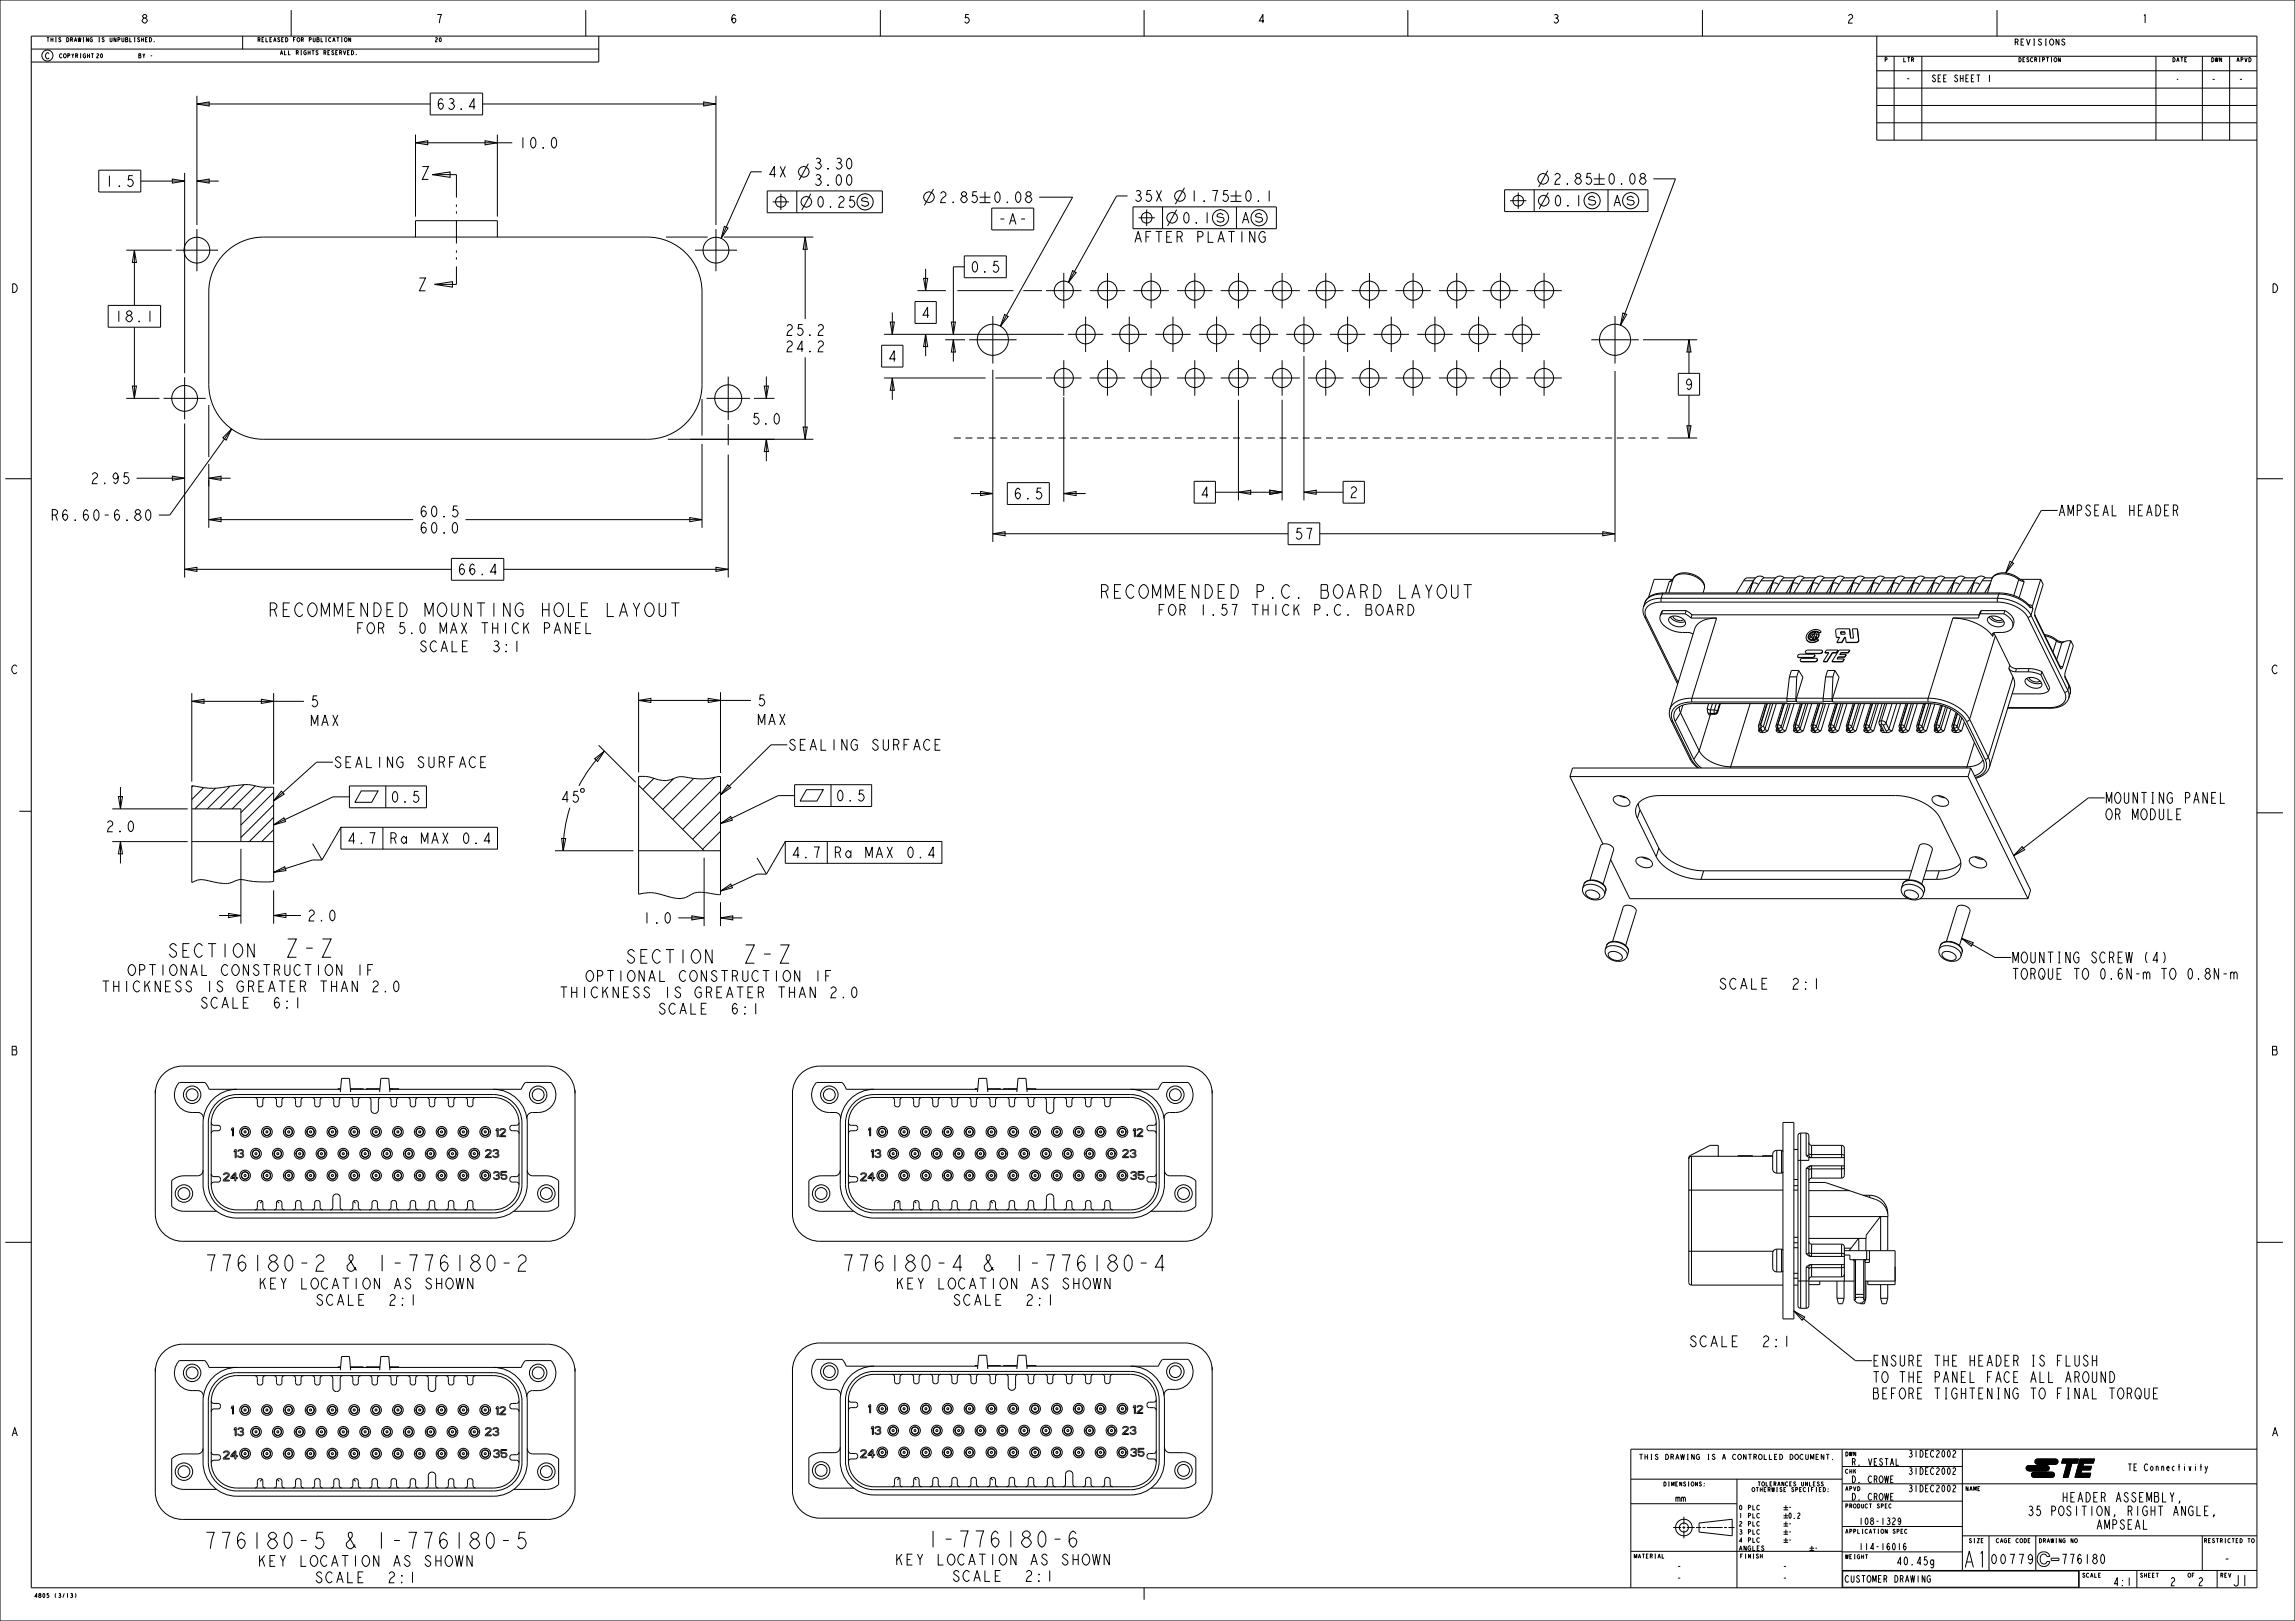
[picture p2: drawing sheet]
<svg xmlns="http://www.w3.org/2000/svg" width="841mm" height="594mm" viewBox="0 0 841 594" stroke-linecap="round" stroke-linejoin="round" font-family="sans-serif">
<defs><g id="words">
<g font-size="8.7">
<text x="105.5" y="350.8">Z-Z</text>
<text x="273.4" y="353">Z-Z</text>
</g>
<g font-size="7.8">
<text x="79.1" y="465.8">776180-2</text>
<text x="131.9" y="465.8">&amp; 1-776180-2</text>
<text x="312.6" y="465.8">776180-4</text>
<text x="365.4" y="465.8">&amp; 1-776180-4</text>
<text x="78.8" y="567.5">776180-5</text>
<text x="131.6" y="567.5">&amp; 1-776180-5</text>
<text x="344.2" y="567">1-776180-6</text>
<text x="719.3" y="574.4">A1</text>
</g>
<g font-size="6.5">
<text x="414.8" y="219.2">RECOMMENDED P.C. BOARD LAYOUT</text>
<text x="111.5" y="225.9">RECOMMENDED MOUNTING HOLE LAYOUT</text>
<text x="64.9" y="350.8">SECTION</text>
<text x="232.7" y="353">SECTION</text>
</g>
<g font-size="5.2">
<text x="159.7" y="40.1">63.4</text>
<text x="189.7" y="54.3">10.0</text>
<text x="281.1" y="65">4X</text>
<text x="297.9" y="62">3.30</text>
<text x="38.2" y="68.4">1.5</text>
<text x="297.9" y="68">3.00</text>
<text x="568.8" y="67.5">2.85</text>
<text x="588.7" y="67.5">0.08</text>
<text x="343.7" y="74.3">2.85</text>
<text x="363.6" y="74.3">0.08</text>
<text x="415.2" y="73.8">35X</text>
<text x="435.7" y="73.8">1.75</text>
<text x="365.4" y="82.3">-A-</text>
<text x="415.2" y="88.8">AFTER PLATING</text>
<text x="355.4" y="99.8">0.5</text>
<text x="41.6" y="117.9">18.1</text>
<text x="337.3" y="116.5">4</text>
<text x="287.5" y="122.9">25.2</text>
<text x="287.5" y="128.9">24.2</text>
<text x="325.1" y="132.5">4</text>
<text x="617" y="142.8">9</text>
<text x="275.1" y="155.5">5.0</text>
<text x="32.8" y="177.2">2.95</text>
<text x="371.1" y="182.9">6.5</text>
<text x="439.6" y="182.4">4</text>
<text x="494.2" y="182.4">2</text>
<text x="18.2" y="190.7">R6.60 -6.80</text>
<text x="153.4" y="189.4">60.5</text>
<text x="754" y="189">AMPSEAL HEADER</text>
<text x="153.4" y="195.4">60.0</text>
<text x="474" y="197.6">57</text>
<text x="167.4" y="210.6">66.4</text>
<text x="432.3" y="225.5">FOR 1.57 THICK P.C. BOARD</text>
<text x="138" y="232.2">FOR 5.0 MAX THICK PANEL</text>
<text x="158.1" y="238.8">SCALE</text>
<text x="181.9" y="238.8">3:1</text>
<text x="113.4" y="259">5</text>
<text x="277.2" y="258.7">5</text>
<text x="113.4" y="266">MAX</text>
<text x="277.2" y="265.7">MAX</text>
<text x="288.5" y="274.9">SEALING SURFACE</text>
<text x="122" y="281.3">SEALING SURFACE</text>
<text x="771.3" y="294.4">MOUNTING PANEL</text>
<text x="38.4" y="304.8">2.0</text>
<text x="771.3" y="300.4">OR MODULE</text>
<text x="127.9" y="309.1">4.7</text>
<text x="145.7" y="309.1">Ra MAX 0.4</text>
<text x="290.8" y="314.3">4.7</text>
<text x="308.6" y="314.3">Ra MAX 0.4</text>
<text x="112.3" y="337.5">2.0</text>
<text x="235.2" y="338.4">1.0</text>
<text x="737" y="352.9">MOUNTING SCREW (4)</text>
<text x="54.6" y="357.5">OPTIONAL CONSTRUCTION IF</text>
<text x="222.4" y="359.6">OPTIONAL CONSTRUCTION IF</text>
<text x="737" y="358.9">TORQUE TO 0.6N-m TO 0.8N-m</text>
<text x="46.8" y="363.5">THICKNESS IS GREATER THAN 2.0</text>
<text x="214.6" y="365.6">THICKNESS IS GREATER THAN 2.0</text>
<text x="634.3" y="362.5">SCALE</text>
<text x="658.2" y="362.5">2:1</text>
<text x="75.4" y="369.5">SCALE</text>
<text x="100.6" y="369.5">6:1</text>
<text x="243.2" y="371.6">SCALE</text>
<text x="268.5" y="371.6">6:1</text>
<text x="101.6" y="472.3">KEY LOCATION AS SHOWN</text>
<text x="335.1" y="472.3">KEY LOCATION AS SHOWN</text>
<text x="117.7" y="478.3">SCALE</text>
<text x="143" y="478.3">2:1</text>
<text x="351.2" y="478.3">SCALE</text>
<text x="376.4" y="478.3">2:1</text>
<text x="623.4" y="493.5">SCALE</text>
<text x="647.3" y="493.5">2:1</text>
<text x="685.9" y="500.6">ENSURE THE HEADER IS FLUSH</text>
<text x="685.9" y="506.6">TO THE PANEL FACE ALL AROUND</text>
<text x="685.9" y="512.6">BEFORE TIGHTENING TO FINAL TORQUE</text>
<text x="101.3" y="574">KEY LOCATION AS SHOWN</text>
<text x="334.8" y="573.5">KEY LOCATION AS SHOWN</text>
<text x="117.4" y="580">SCALE</text>
<text x="142.7" y="580">2:1</text>
<text x="350.9" y="579.5">SCALE</text>
<text x="376.2" y="579.5">2:1</text>
<text x="817.8" y="581.2">J1</text>
</g>
<g font-size="4.6">
<text x="755.4" y="550.4">HEADER ASSEMBLY,</text>
<text x="742.8" y="555.4">35 POSITION, RIGHT ANGLE,</text>
<text x="768" y="560.4">AMPSEAL</text>
<text x="729.1" y="573.1">00779</text>
<text x="755.1" y="573">776180</text>
<text x="814.7" y="573">-</text>
</g>
<g font-size="4.1">
<text x="51.5" y="8.5">8</text>
<text x="159.5" y="8.5">7</text>
<text x="267.4" y="8.5">6</text>
<text x="352.8" y="8.5">5</text>
<text x="460.7" y="8.5">4</text>
<text x="568.7" y="8.5">3</text>
<text x="676.6" y="8.5">2</text>
<text x="784.6" y="8.5">1</text>
<text x="3.9" y="107.2">D</text>
<text x="832.2" y="107.2">D</text>
<text x="3.9" y="246.9">C</text>
<text x="832.2" y="246.9">C</text>
<text x="3.9" y="386.6">B</text>
<text x="832.2" y="386.6">B</text>
<text x="3.9" y="526.3">A</text>
<text x="832.2" y="526.3">A</text>
</g>
<g font-size="3.9">
<text x="694.8" y="573.5">40.45g</text>
<text x="774.2" y="581.1">4:1</text>
<text x="795.1" y="581.1">2</text>
<text x="805.3" y="581.1">2</text>
</g>
<g font-size="3.3">
<text x="707.7" y="30">SEE SHEET 1</text>
<text x="698.2" y="30.1">-</text>
<text x="810.2" y="30.3">-</text>
<text x="820.2" y="30.3">-</text>
<text x="699.1" y="534">31DEC2002</text>
<text x="678.3" y="537">R. VESTAL</text>
<text x="779.5" y="538.9">TE Connectivity</text>
<text x="678.3" y="543.3">D. CROWE</text>
<text x="699.1" y="540.3">31DEC2002</text>
<text x="613.9" y="550.3">mm</text>
<text x="678.3" y="549.7">D. CROWE</text>
<text x="699.1" y="546.7">31DEC2002</text>
<text x="681" y="558.7">108-1329</text>
<text x="681" y="568">114-16016</text>
<text x="614.3" y="575.3">-</text>
<text x="653.1" y="575.3">-</text>
<text x="614.3" y="579.5">-</text>
<text x="653.1" y="579.5">-</text>
<text x="675.9" y="579.8">CUSTOMER DRAWING</text>
</g>
<g font-size="2.9">
<text x="737.9" y="16.5">REVISIONS</text>
<text x="16.4" y="21.6">C</text>
</g>
<g font-size="2.6">
<text x="797.2" y="30.1">-</text>
<text x="655.2" y="553.4">-</text>
<text x="655.2" y="556.4">0.2</text>
<text x="655.2" y="559.4">-</text>
<text x="655.2" y="562.4">-</text>
<text x="655.2" y="565.3">-</text>
<text x="664.7" y="568.3">-</text>
</g>
<text font-size="2.5" x="606.9" y="534.8">THIS DRAWING IS A CONTROLLED DOCUMENT.</text>
<g font-size="2.2">
<text x="637.1" y="553.3">0 PLC</text>
<text x="637.1" y="556.3">1 PLC</text>
<text x="637.1" y="559.2">2 PLC</text>
<text x="637.1" y="562.2">3 PLC</text>
<text x="637.1" y="565.2">4 PLC</text>
<text x="637.1" y="568.2">ANGLES</text>
</g>
<g font-size="2">
<text x="16.9" y="15.3">THIS DRAWING IS UNPUBLISHED.</text>
<text x="94.2" y="15.3">RELEASED FOR PUBLICATION</text>
<text x="159.2" y="15.3">20</text>
<text x="21.6" y="21.2">COPYRIGHT</text>
<text x="35.1" y="21.2">20</text>
<text x="50.6" y="21.2">BY -</text>
<text x="102.5" y="20.1">ALL RIGHTS RESERVED.</text>
<text x="690.4" y="22.6">P</text>
<text x="697.3" y="22.6">LTR</text>
<text x="739.5" y="22.6">DESCRIPTION</text>
<text x="795.9" y="22.6">DATE</text>
<text x="810.1" y="22.6">DWN</text>
<text x="819.4" y="22.6">APVD</text>
<text x="676.1" y="533.6">DWN</text>
<text x="676.1" y="539.9">CHK</text>
<text x="609.4" y="544.6">DIMENSIONS:</text>
<text x="643.9" y="544.5">TOLERANCES UNLESS</text>
<text x="641.8" y="546.6">OTHERWISE SPECIFIED:</text>
<text x="676.1" y="546.3">APVD</text>
<text x="720.1" y="546.3">NAME</text>
<text x="676.1" y="552.6">PRODUCT SPEC</text>
<text x="676.1" y="561.9">APPLICATION SPEC</text>
<text x="721.3" y="565.3">SIZE</text>
<text x="731.3" y="565.3">CAGE CODE</text>
<text x="747" y="565.3">DRAWING NO</text>
<text x="807.5" y="565.3">RESTRICTED TO</text>
<text x="598.6" y="571">MATERIAL</text>
<text x="637.5" y="571">FINISH</text>
<text x="676.1" y="571.2">WEIGHT</text>
<text x="762.9" y="578">SCALE</text>
<text x="784.1" y="578">SHEET</text>
<text x="801.6" y="578">OF</text>
<text x="813.5" y="578">REV</text>
<text x="12.4" y="585.4">4805 (3/13)</text>
</g>
</g></defs>
<g fill="none" stroke="#000" stroke-width=".37">
<path d="M0 0h841v594h-841zM11.5 13.2h815.6v568.6h-815.6zM11.5 18h207.9M33.4 19.7h.9M33.9 19.7v1.5M51.2 14l-.5-.2-.3 .4a.67 .67 0 0 1 .6 .4 .67 .67 0 0 1-.1 .7l-.5-.4M51.9 13.8v1.5M51.9 14.5h.7M52.6 13.8v1.5M53.3 14.5h.5M54.1 13.8h-.8v1.5h.8M54.8 13.8a.76 .76 0 0 1 .8 .7 .76 .76 0 0 1-.8 .8z"/>
<path d="M56.6 15.3h.1M88.9 13.2v4.8M106.7 3.7v9.5M123.4 13.8h.9M123.8 13.8v1.5M125.1 13.8h.3M125.1 15.3h.3M125.3 13.8v1.5M125.8 18.5l.5 1.6 .4-1.6M127.4 19.3h.4M128.1 18.5h-.7v1.6h.7M128.5 13.8v1.5l-.7-1.5v1.5"/>
<path d="M128.8 18.5a.76 .76 0 0 1 .8 .8 .76 .76 0 0 1-.8 .8zM130.6 20.1h.1M214.7 3.7v9.5M219.4 13.2v9.5h-207.9M322.6 3.7v9.5M419.3 3.7v9.5M515.9 3.7v9.5M623.9 3.7v9.5M687.7 13.2v38.2h139.3M731.8 3.7v9.5M754.5 14.3v2.2l-1.1-2.2v2.2M756.6 14.7l-.4-.4-.6 .4 1 1.1-.1 .6-.5 .1-.6-.5"/>
<path d="M55.2 20.4h.5M687.7 38.7h139.3M687.7 32.3h139.4M687.7 25.9h139.4M687.7 20.6h139.4M694.1 20.6v30.8M704.3 20.6v30.8M729 27.5v2.5M755 21.1v1.5l-.7-1.5v1.5M790.1 20.6l-.1 30.8M801.3 21.1h-.7v1.5h.7M807.1 20.6l-.1 30.8"/>
<path d="M817.1 20.6l-.1 30.8M824.1 21.1a.76 .76 0 0 1 .8 .8 .76 .76 0 0 1-.8 .7zM152.3 52.3l4.5-.7v1.5zM152.3 49.3v30.1M152.3 52.3h35.4M177.8 51.6l4.5 .7-4.5 .8zM182.3 49.3v30.1M202.5 50.7l.5-.4 .5 .4a2.53 2.53 0 0 1-.5 3.6l-.5-.3a2.77 2.77 0 0 1 0-3.3zM296.2 60l-3.3 6M310.7 58.3l.5-.3 .5 .3a2.53 2.53 0 0 1-.5 3.7l-.5-.4a2.77 2.77 0 0 1 0-3.3zM687.7 45h139.3M154.8 61h2.2l-2.2 4.7h2.2"/>
<path d="M158.4 64l6.5-1v2zM158.4 64h8.9M279.1 63h-4l-10.8 24.4M281.1 70h42.2v8h-42.2zM283.1 74h6M286.1 71v6M292 70v8M297.1 71l-3.3 6M300.2 72.3l.5-.3 .5 .3a2.53 2.53 0 0 1-.5 3.7l-.5-.4a2.77 2.77 0 0 1 0-3.3zM304.3 75.6l.2 .4h-.2zM307.4 72.6l.7-.6h.5l.7 .6a1.54 1.54 0 0 1-1.2 1.7l-.7 1.7h1.9M310.7 64.3l.5-.3 .5 .3a2.53 2.53 0 0 1-.5 3.7l-.5-.4a2.77 2.77 0 0 1 0-3.3z"/>
<path d="M313.1 72h-1.5l-.2 1.6 .5-.3a1.34 1.34 0 0 1 1.4 1.3 1.34 1.34 0 0 1-1.4 1.4l-.7-.7M318 73l-1-.7-1 .3-.3 .7 .3 .3 2 .4 .3 .6-.3 .7-1 .3-1.3-.6M342.1 69.3l-3.4 6M358 70.3h-1.4l-.3 1.6 .5-.3a1.34 1.34 0 0 1 1.4 1.3 1.34 1.34 0 0 1-1.4 1.4l-.7-.7M358.9 72.3h4M358.9 74.3h4M360.9 70.3v4M363.4 76.3h15.4v8h-15.4zM376.7 71.9l-.7-.6a1 1 0 0 1 1.2-1l.7 .6v.4l-.7 .6M380.8 72.3h12.3l-26.5 47.2M413.2 71.8h-4l-17.7 31.7M415.2 75.8h52.5v8h-52.5z"/>
<path d="M417.2 79.8h6M420.2 76.8v6M426 75.8v8M431.2 76.8l-3.3 6M434.1 68.8l-3.4 6M434.3 78.1l.5-.3 .4 .3a2.53 2.53 0 0 1-.4 3.7l-.5-.3a2.77 2.77 0 0 1 0-3.4zM442.4 77.8v4M448.3 78.8l-1-.7-1 .4-.4 .6 .4 .4 2 .3 .3 .7-.3 .6-1 .4-1.4-.7M450 69.8h-1.5l-.2 1.7 .5-.4a1.34 1.34 0 0 1 1.4 1.4 1.34 1.34 0 0 1-1.4 1.3l-.7-.7M450.9 71.8h4M450.9 73.8h4M452.9 69.8v4"/>
<path d="M453.1 75.8v8M457 70.1l.5-.3 .5 .3a2.53 2.53 0 0 1-.5 3.7l-.5-.3a2.77 2.77 0 0 1 0-3.4zM461 73.5l.3 .3h-.3zM462.4 78.8l-1-.7-1 .4-.3 .6 .3 .4 2 .3 .3 .7-.3 .6-1 .4-1.3-.7M465.1 69.8v4M551.4 69.5h52.5v8h-52.5zM553.4 73.5h6M556.4 70.5v6M562.2 69.5v8M567.2 62.5l-3.4 6M567.4 70.5l-3.4 6M570.5 71.9l.4-.4 .5 .4a2.53 2.53 0 0 1-.5 3.6l-.4-.3a2.78 2.78 0 0 1 0-3.3z"/>
<path d="M574.5 75.2l.2 .3h-.2zM578.5 71.5v4M583.1 63.5h-1.4l-.3 1.7 .5-.3a1.34 1.34 0 0 1 1.4 1.3 1.34 1.34 0 0 1-1.4 1.3l-.7-.6M584 65.5h4M584 67.5h4M584.4 72.5l-1-.6-1 .3-.3 .7 .3 .3 2 .3 .4 .7-.4 .7-1 .3-1.3-.7M586 63.5v4M589.3 69.5v8M591.5 75.5l1.2-4 1.1 4M591.9 74.2h1.5M598.6 72.5l-1-.6-1 .3-.4 .7 .4 .3 2 .3 .3 .7-.3 .7-1 .3-1.4-.7M601.8 65.2l-.8-.7a1 1 0 0 1 1.2-1l.7 .7v.3l-.7 .7"/>
<path d="M605.9 65.5h8.1l-20.2 53.7M82.4 92.8a20 20 0 0 1 14.2-5.9h140.6a20.1 20.1 0 0 1 20.1 20.1v33.9a20.1 20.1 0 0 1-20.1 20.1h-140.6a20.1 20.1 0 0 1-20.1-20.1v-33.9a20 20 0 0 1 5.9-14.2zM152.3 86.9v-6h30v6M244.1 86.9h15.2M265.3 86.9h32.8M265.4 82.9l1.4 .7-2.5 3.8zM295.1 86.9l.7 4.5h-1.5zM295.1 86.9v30M393.1 99.2l1.3 .7-2.9 3.6zM438.3 81.5l.3 .3h-.3zM455.3 81.8l1.2-4 1.2 4M455.8 80.5h1.4"/>
<path d="M459.8 84.8v4l-1.9-4v4M463.6 85.5l-.7-.7a2.03 2.03 0 0 0-1.6 2 2.03 2.03 0 0 0 1.6 2l.7-.7v-1.3h-.9M153.7 101.9h2.2l-2.2 4.7h2.2M159.3 104.2l6.5-1v2zM159.3 104.2h8M299.8 119.6l.7-.7h.5l.7 .7a1.54 1.54 0 0 1-1.2 1.7l-.7 1.6h1.9M368.2 115.2l1.3 .8-2.9 3.5zM594.7 114.7l1.4 .5-2.3 4zM295.1 130.9v30.1M299.8 125.6l.7-.7h.5l.7 .7a1.54 1.54 0 0 1-1.2 1.7l-.7 1.6h1.9M363.8 135.5v63.1M591.8 136v62.6"/>
<path d="M602.1 124.5h19.8M615 136.8h7.8v8h-7.8zM618.9 124.5l.8 4.5h-1.5zM618.9 124.5v12.3M84.9 157.2l-22.7 31.5h-4M257.3 146.2v13.4M294.3 156.5h1.5l-.7 4.5zM389.8 145.5v38.4M618.2 156h1.5l-.8 4.5zM618.9 144.8v15.7M1.9 175.4h9.6M76.5 175.8v17.6"/>
<path d="M81.6 160.4l3.3-3.2-2 4.1zM252.9 161h45.2M257.3 162.7v30.7M349.5 160.5h2.6M353.8 160.5h2.5M358.1 160.5h2.5M362.3 160.5h2.6M366.6 160.5h2.5M369.1 176.9h15.4v8h-15.4zM370.8 160.5h2.6M375.1 160.5h2.6M379.4 160.5h2.5"/>
<path d="M381.6 178.9h-1.4l-.3 1.6 .5-.3a1.34 1.34 0 0 1 1.4 1.3 1.34 1.34 0 0 1-1.4 1.4l-.7-.7M383.6 160.5h2.6M387.9 160.5h2.5M392.2 160.5h2.5M396.4 160.5h2.6M400.7 160.5h2.5M404.9 160.5h2.6M409.2 160.5h2.6M413.5 160.5h2.5M417.7 160.5h2.6M422 160.5h2.5M426.3 160.5h2.5"/>
<path d="M430.5 160.5h2.6M434.8 160.5h2.5M439 160.5h2.6M443.3 160.5h2.6M447.6 160.5h2.5M451.8 160.5h2.6M456.1 160.5h2.5M460.3 160.5h2.6M464.6 160.5h2.6M468.9 160.5h2.5M473.1 160.5h2.6M477.4 160.5h2.6"/>
<path d="M481.7 160.5h2.5M485.9 160.5h2.6M490.2 160.5h2.5M494.4 160.5h2.6M498.7 160.5h2.6M503 160.5h2.5M507.2 160.5h2.6M511.5 160.5h2.6M515.8 160.5h2.5M520 160.5h2.6M524.3 160.5h2.5M528.5 160.5h2.6"/>
<path d="M532.8 160.5h2.6M537.1 160.5h2.5M541.3 160.5h2.6M545.6 160.5h2.6M549.9 160.5h2.5M554.1 160.5h2.6M558.4 160.5h2.5M562.6 160.5h2.6M566.9 160.5h2.6M571.2 160.5h2.5M575.4 160.5h2.6M579.7 160.5h2.6"/>
<path d="M584 160.5h2.5M588.2 160.5h2.6M592.5 160.5h2.5M596.7 160.5h2.6M601 160.5h2.6M605.3 160.5h2.5M611 160.5h10.9M827.1 175.4h9.5M53.8 187.1l.5-.4 .5 .4a2.53 2.53 0 0 1-.5 3.6l-.5-.3a2.77 2.77 0 0 1 0-3.3zM76.5 190.4l4.5-.7v1.5zM76.5 190.4h74.9M166.2 191.8l.5-.4 .5 .4a2.53 2.53 0 0 1-.5 3.6l-.5-.3a2.77 2.77 0 0 1 0-3.3z"/>
<path d="M167.7 185.4h-1.5l-.2 1.7 .5-.3a1.34 1.34 0 0 1 1.4 1.3 1.34 1.34 0 0 1-1.4 1.3l-.7-.6M170.6 190.4h86.7M252.8 189.7l4.5 .7-4.5 .8zM355.8 180.9h8M359.3 180.1l4.5 .8-4.5 .7zM363.8 195.6l4.5-.8v1.5zM363.8 195.6h108.2M389.8 180.9l4.5-.8v1.5zM389.8 180.9h8M472 191.6h11.6v8h-11.6zM483.6 195.6h108.2M587.3 194.8l4.5 .8-4.5 .7z"/>
<path d="M608.7 219.2l-2.3 .3-1.9 .6-1.5 1-.8 1.4M608.7 219.2l.1 1.4M608.7 219.2h123.3M609.2 217.7l-2.3 .2-1.9 .6-1.5 1-.8 1.4M609.2 217.7l-.5 1.5M609.2 217.7h123.3M609.5 217.3l-2.4 .2-2 .8-1.6 1.2-.8 1.4M609.5 217.3l-.3 .4M609.5 217.3h123.3M611.7 213.1l-1.3 4.2M613 212.5l-.5 .4-.8 .2M613 212.4l-1.3 .7"/>
<path d="M613.1 212.3h-6.9l-2.1 6.6M613.1 212.2l.8-1.2 1.5-.9 2.1-.2 2.4 .4 2.3 1.1 1.6 1.3 .8 1.6-.1 1.5M613.1 212.2l.8-1.1 1.6-.7 2-.1 2.3 .4 2.1 1 1.7 1.2 .9 1.5v1.4M613.1 212.2l-1.6 5.1M624.5 215.8l-.4 1.5M638.9 212.8l-2.6 4.5M638.9 212.8h3.6M642.1 214l.3-.3 .7-.1 1.3 .7M642.1 214l-1.1 3.3M642.1 213.9l-.1 .4M642.5 212.8l-2.6 4.5M642.8 212.5l-.3 .3"/>
<path d="M643.4 211.8h-3.3l-1.2 1M645.3 212.8l-2.7 4.5M645.3 212.8h4.6M646.5 211.8l-1.2-.7-1.4 .2-1.1 1.1-.7 1.6M649.4 214l-.1 .3M649.4 214l-1 3.3M649.4 214l.4-.3 .7-.1 1.3 .7M649.5 213.9l-.1 .1M649.9 212.8l-2.7 4.5M650.2 212.5l-.3 .3M650.7 211.8h-4.2l-1.2 1M652.7 212.8l-2.7 4.5"/>
<path d="M652.7 212.8h4.6M653.9 211.8l-1.3-.7-1.3 .2-1.1 1.1-.8 1.6M656.8 214l-.1 .3M656.8 214l-1 3.3M656.8 214l.4-.3 .7-.1 1.3 .7M656.8 213.9v.1M657.3 212.8l-2.7 4.5M657.5 212.5l-.2 .3M658.1 211.8h-4.2l-1.2 1M660 212.8l-2.6 4.5M660 212.8h4.6M661.3 211.8l-1.3-.7-1.3 .2-1.1 1.1-.8 1.6"/>
<path d="M664.1 214.3h.1M664.2 214l-.1 .3M664.2 214l.3-.3 .7-.1 1.3 .7M664.2 214l-1.1 3.3 1-3M664.2 213.9v.1M664.6 212.8l-2.6 4.5M664.9 212.5l-.3 .3M665.5 211.8h-4.2l-1.3 1M667.4 212.8l-2.7 4.5M667.4 212.8h4.6M668.6 211.8l-1.2-.7-1.4 .2-1.1 1.1-.7 1.6M671.5 214l-.1 .3"/>
<path d="M671.5 214l.4-.3 .7-.1 1.3 .7M671.5 214l-1 3.3M671.6 213.9l-.1 .1M672 212.8l-2.7 4.5M672.3 212.5l-.3 .3M672.8 211.8h-4.2l-1.2 1M674.8 212.8l-2.7 4.5M674.8 212.8h4.6M676 211.8l-1.3-.7-1.3 .2-1.1 1.1-.8 1.6M678.9 214l-1 3.3M678.9 214l.4-.3 .7-.1 1.3 .7M678.9 213.9l-.1 .4"/>
<path d="M679.4 212.8l-2.7 4.5M679.6 212.5l-.2 .3M680.2 211.8h-4.2l-1.2 1M682.1 212.8l-2.6 4.5M682.1 212.8h4.7M683.4 211.8l-1.3-.7-1.3 .2-1.1 1.1-.8 1.6M686.3 214l-.1 .3M686.3 214l-1.1 3.3M686.3 214l.3-.3 .7-.1 1.3 .7M686.3 213.9v.1M686.8 212.8l-2.7 4.5M687 212.5l-.2 .3"/>
<path d="M687.6 211.8h-4.2l-1.3 1M689.5 212.8l-2.7 4.5M689.5 212.8h4.6M690.7 211.8l-1.2-.7-1.4 .2-1.1 1.1-.7 1.6M693.6 214l.4-.3 .7-.1 1.3 .7M693.6 214l-1 3.3M693.7 213.9l-.2 .4M694.1 212.8l-2.7 4.5M694.4 212.5l-.3 .3M694.9 211.8h-4.2l-1.2 1M696.9 212.8l-2.7 4.5M696.9 212.8h4.6"/>
<path d="M698.1 211.8l-1.3-.7-1.3 .2-1.1 1.1-.8 1.6M700.9 214.3h.1M701 214l-.1 .3M701 214l.4-.3 .7-.1 1.3 .7M701 214l-1 3.3 .9-3M701 213.9v.1M701.5 212.8l-2.7 4.5M701.7 212.5l-.2 .3M702.3 211.8h-4.2l-1.2 1M704.3 212.8l-2.7 4.5M704.3 212.8h4.6M705.5 211.8l-1.3-.7-1.3 .2-1.1 1.1-.8 1.6"/>
<path d="M708.4 214l-.1 .3M708.4 214l-1 3.3M708.4 214l.3-.3 .7-.1 1.4 .7M708.4 213.9v.1M708.9 212.8l-2.7 4.5M709.1 212.5l-.2 .3M709.7 211.8h-4.2l-1.2 1M711.6 212.8l-2.7 4.5M711.6 212.8h4.6M712.8 211.8l-1.2-.7-1.4 .2-1.1 1.1-.7 1.6M715.7 214v.3M715.8 214l-1.1 3.3"/>
<path d="M715.8 214l.3-.3 .7-.1 1.3 .7M715.8 213.9l-.1 .1M716.2 212.8l-2.7 4.5M716.5 212.5l-.3 .3M717 211.8h-4.2l-1.2 1M719 212.8l-2.7 4.5M719 212.8h4.6M720.2 211.8l-1.3-.7-1.3 .2-1.1 1.1-.7 1.6M723.1 214l-.1 .3M723.1 214l.4-.3 .7-.1 1.3 .7M723.1 214l-1 3.3M723.1 213.9v.1"/>
<path d="M723.6 212.8l-2.7 4.5M723.8 212.5l-.2 .3M724.4 211.8h-4.2l-1.2 1M726.4 212.8l-2.7 4.5M726.4 212.8h3.3M727.6 211.8l-1.3-.7-1.3 .2-1.1 1.1-.8 1.6M729.4 213.7l-2.1 3.6M730.1 211.8h-2.6l-1.1 1M732 219.2l3.7 .5 3.7 1.4 3 2 1.8 2.3M732 219.2v1.4M732.5 217.7l3.3 .3 3.3 1.1 2.8 1.6 2.1 2.1M732.5 217.7l-.5 1.5"/>
<path d="M732.8 217.3l3.5 .4 3.2 1.1 3 1.9 1.4 1.5 .1 .6M732.8 217.3l-.3 .4M739.7 211.9l.7 .4M739.7 211.9l-2.6-1.5-3.2-.5-2.6 .7-1 .7-.4 .9 .4-.8 .9-.6 2.7-.5 3.1 .6 2.8 1.5M739.7 211.9l.1 .5M739.8 212.4l2 .7M739.8 212.4l-1.8 5.8M740.4 212.3l1.4 .8M740.4 212.3h7.4M741.8 213.1l-1.9 5.9M747.8 212.3l.9 1.9-3 9.6-.1 1.5M747.8 212.3l-3 9.7"/>
<path d="M602.2 222.5l-.1 1.7 .5 1.7M602.6 225.9l.7 .3M602.6 225.9l12.2 24.8M602.7 220.9l-.5 1.6M603.3 226.2l11.7 23.9M608.4 225.8l-.1 1.2 .6 1.2 1 1.1 1.5 1.1 3 1.1 4.6 .3 1.4 .6M608.8 220.6l-3 .5-2.1 1.2-.9 1.8 .5 2.1M608.8 220.6h123.2M608.9 224.9l-.5 .9M608.9 224.9h8.6M609.2 223.7l-.8 2.1M609.2 223.7l-.3 1.2"/>
<path d="M609.2 223.7h8.7M611.8 226.3l1.5-.6 2.3 .4 1.7 1.3 .3 1.3-.5 .6-1 .4-2.6-.4-1.1-.7-.7-.8-.2-.8zM612.1 226.1h.1M612.1 226.1l.9 1 1.5 .7 1.7 .3 1.3-.4M613 225.8l.5 .8 1.2 .6 1.3 .2 1-.4M617.5 224.9l2.2 1.6M617.9 223.7l2.1 1.6M617.9 223.7l-.4 1.2M619.7 226.5h9.4M620 225.3l-.3 1.2M620 225.3h105.3M629.1 226.5l-2.6 .2-2.3 .7-1.8 1.1-1.1 1.4-9.4 30"/>
<path d="M629.1 226.5l-9.1 29.3M661.6 239.1l.6 .4M661.6 239.1l.5 .3M662 234.3l.7 .8 1.2 .3 1.3-.3 1.2-.6M662 234.3l.7 .8 1.2 .4 1.6-.3 .9-.7M662.1 239.4l.1 .1M662.1 239.4h4.8M662.2 239.5h4.8M663 233.8l1 .7M663 233.8l.4 .6 .7 .2M663.2 232.6l.7 .7-.2 .5-.2-.2M663.2 232.6v.1"/>
<path d="M663.5 233.3l-.6 .1 .1 .4M663.5 233.3l.1 .3M663.5 233.3v.3M664 234.5l.1 .1M664.1 232.4l.1-.2-.3 .3 .6 .6M664.1 232.4l.6 .2M664.1 232.4h.6M664.1 232.4l-.2 .2M664.5 233.1l-.5 1.4M664.5 233.1l-.4 1.5M664.7 232.4v.2M665 231.5l-1.1 .4-.7 .7"/>
<path d="M665 231.5l-.3 .9M665 231.5l-.3 1.1M665 240l-.5-.3h-4.9l-.7 .4-.1 .5M665 240l-.2 .6-.7 .3M665 240l-.1 .6-.7 .4M665 234.3l-.5 .2M665 234.3l.1 .2M665.1 234.5h-.6M665.4 233.2h.4l-.4 .5M665.4 233.2l-.4 1.1M665.4 233.2v.2M665.4 233.7l.1 .1"/>
<path d="M665.4 233.7l.4 .4M665.4 233.4l-.3 1.1M665.4 233.4h.3M665.7 232.2l.2 .6h-.4zM665.7 232.2l.1 .1M665.8 232.3l.1 .2M665.8 232.3l-.2 .5M666.4 232.2l-1-.7-.9 3M666.4 232.2l.1 .9-.7 1M666.4 232.2v.8l-.6 1.1M666.6 231.9l-.9-.6-1.4 .1-1.2 .8-.5 1.1 .2 .8 .8 .6h1.1l1.3-.6 .4 .4M666.6 231.9l.1 .1"/>
<path d="M666.7 232l-1.1-.6-1.6 .3-1.1 1.1-.2 1.2M666.9 239.4l.1 .1M667.3 231.5l-.6-.5-.9-.3-2.2 .4-1.5 1.5-.2 .9 .1 .8M667.3 231.5l-.7 .4M667.3 231.5l-.6 .5M667.8 238.5l-.5-.3h-4.9l-.7 .4-.1 .5M667.8 238.5l-.2 .6-.7 .3M667.8 238.5v.6l-.8 .4M668.7 239.1h1.5l-2.1 3.3M668.7 239.1l1.4 .2M671.5 239.1l-2.1 3.3M671.5 239.1v.2"/>
<path d="M671.5 239.1h1.4M671.5 239.3l-2 3.2M671.5 239.3h1.5M672.9 233.3l.5 .2M672.9 233.3l.5 .3M672.9 239.1l.1 .2M673.1 235.4l1.9 .1M673.1 235.4h1.8M673.4 233.5h.7l-1 1.9M673.4 233.5v.1M673.4 233.6h.7M673.5 238.2h-4.2l-.6 .9"/>
<path d="M673.5 238.2l-.6 .9M673.5 238.2l-.5 1.1M674.5 231.5h1.6l.1 .9h-1.6zM674.5 231.5l1.6 .2M674.6 239.1l-.5 .8h2.4M674.6 239.1l.1 .2M674.6 239.1h2.6M674.7 239.3l-.4 .6M674.7 239.3h2.6M674.9 235.4l.1 .1M675.9 233.5l-1 1.9M675.9 233.5h.4l.2 1.9"/>
<path d="M675.9 233.5l.1 .1M676 233.6l-1 1.9M676 233.6h.3M676.5 235.4l3.8 .1M676.5 235.4h3.7M676.5 239.9l-.5 .8M676.5 239.9l-.5 .9M677.2 239.1l.1 .2M677.7 230.4l-4.7 .2-.3 .5 .2 2.2M677.7 230.4l.5 3.4M677.7 230.4l.1 .1M677.8 238.2h-3.9l-2.6 4.2"/>
<path d="M677.8 238.2l-.6 .9M677.8 238.2l-.5 1.1M680.2 235.4l.1 .1M680.6 230.4h-1.8l.4 3.4h-1.1M680.6 230.4l.5 4.3M680.6 230.4l.1 .1M681.1 234.7l-.2 .5-.6 .3M681.1 234.7l-.9 .7M715.6 226.5l4.3 .5 4.2 1.4 3.6 2.1 2.5 2.7M715.6 226.5l-9 29.3M725.1 225.8l-.1 .7h-9.4M725.7 224.9l-.6 .9"/>
<path d="M725.7 224.9h8.6M726 223.7l-.9 2.1M726 223.7l-.3 1.2M726 223.7h8.7M728.6 226.3l1.5-.6 2.3 .4 1.7 1.3 .3 1.3-.5 .6-1 .4-2.6-.4-1.8-1.4-.2-.9zM728.9 226.1l.9 1 1.5 .7 1.7 .3 1.3-.4M729.8 225.8l.5 .8 1.2 .6 1.3 .2 1-.4M730.6 231.9v.1M730.6 232l.6 1M730.6 232l-.4 1.2M731.2 233l-9.4 30.6M731.2 233l5.3 10.8"/>
<path d="M732 220.6l3.4 .5 3.3 1.2 2.7 1.8 1.7 2.1M734.3 224.9l1.6 1.1 1.1 1.2 .6 1.2v1.2M734.7 223.7l1.9 1.4 1.1 1.4 .3 1.4-.4 1.7M734.7 223.7l-.4 1.2M737.6 229.6l-.7 1.1-1.4 .7-4.9 .5-.5 .6 .1 .7M743.1 226.2l13.5 27.5M743.5 221.7h.3M743.8 221.7l-.1 .2M743.8 221.7l1 .3M744.2 225.4l-.4 .6-.7 .2M744.2 225.4l13.5 27.5M744.6 222.4h.1"/>
<path d="M744.6 222.4l.4 .7M744.6 222.4l-.6 .4M744.8 222l-.2 .4M745 223.1l-.8 2.3M745.6 225.3v.4M745.6 225.3l9.6 19.8M745.6 225.7l9.6 19.4M749.2 232.5l2.3 .7 2 1.2M749.4 233l2.3 .7 1.9 1.2M753.5 234.4l1.5 .7h1.6M753.5 234.4l.1 .5M753.6 234.9l2 .7"/>
<path d="M753.6 234.9l-1.3 4M755.6 235.6l-1.9 6.1M756.6 235.1l-1 .5M758.9 234.8l.9 1.9-3 9.6-.1 1.5M758.9 234.8l-2.3 .3M758.9 234.8l-3 9.6M611.9 259.9l-.2 2 .7 2.1M615.4 259l.4 2.2M616.7 258.4l-.9 2.8M620 255.8l-2.9 .3-2.4 .8-1.8 1.3-1 1.7M620 255.8v1.5M620 255.8h34.8"/>
<path d="M620 257.3l-3.7 .5-2.7 1.5-.7 1.1-.4 1.2v1.4l.5 1.3M625.6 259.5l.3 1.7M625.6 259.5l1.2 .7M626.1 257.8l-.5 1.7M627.5 257.8l-.7 2.4M628.9 257.8l-.7 2.4M630.2 257.8l-.9 2.9M630.3 257.8l-.9 3M630.4 257.8l-1 3.3M641.3 257.8l-7.1 23.2M646.9 257.8l-2.5 8.1M647.5 257.8l-2.4 7.8"/>
<path d="M647.6 257.8l-2.4 7.8M648.8 257.8l-2.6 8.3M649.6 257.8l-2.8 9.4M650.9 257.8l-3 9.9M653.3 257.8l-2.5 8.1M653.8 257.8l-2.4 7.8M653.9 257.8l-2.4 7.8M654.8 256l.1 1M654.8 256h3.3M654.9 257l.1 .3h-35M654.9 257h3.4M655.3 257.8l-2.6 8.4"/>
<path d="M655.7 248l-.9 8M655.7 248h2.7M656 257.8l-2.8 9.3M657.5 257.8l-3.1 9.9M658.1 256l.2 1M658.3 257l.1 .3M658.3 255.8l.1 1.5M658.3 255.8h9.8M658.4 248l-.3 8M658.8 240.6l.5 .4M658.8 240.6l.5 .3M659.1 245.7h-2.6l-.8 2.3"/>
<path d="M659.1 245.7l-.7 2.3M659.1 245.7l1.6 2.5-2.4 7.6M659.3 240.9v.1M659.3 240.9h4.8M659.3 241h4.9M659.7 242.1l.5 .3M659.7 242.1l.6 .4M659.8 257.8l-2.5 8.1M660.2 242.4l.1 .1M660.2 242.4h4.9M660.3 257.8l-2.4 7.8M660.3 242.5h4.8"/>
<path d="M660.4 257.8l-2.4 7.8M661.7 257.8l-2.5 8.4M662.5 257.8l-2.9 9.3M663.9 257.8l-3.1 9.9M664.1 240.9l.1 .1M665.1 242.4v.1M665.9 241.5l-.4-.3h-5l-.6 .4-.2 .5M665.9 241.5l-.1 .6-.7 .3M665.9 241.5v.6l-.8 .4M666.2 257.8l-2.5 8.1M666.7 257.8l-2.4 7.8M666.9 257.8l-2.4 7.8"/>
<path d="M668.1 256v1M668.1 256h3.2M668.1 257l.1 .3h-9.8M668.1 257h3.5M668.1 242.4l1.4 .1M668.1 242.4h1.3M668.2 257.8l-2.6 8.4M668.9 257.8l-2.8 9.3M669 248l-.9 8M669 248h2.7M669.4 242.4l.1 .1M670.4 257.8l-3.1 9.9"/>
<path d="M671.3 242.4l4 .1M671.3 242.4h3.9M671.3 256l.3 1M671.6 257l.1 .3M671.6 255.8l.1 1.5M671.6 255.8h35M671.7 248l-.4 8M671.7 257.3h34.9M672.4 245.7h-2.7l-.7 2.3M672.4 245.7l-.7 2.3M672.4 245.7l1.5 2.5-2.3 7.6M672.7 257.8l-2.5 8.1"/>
<path d="M673.2 257.8l-2.4 7.8M673.3 257.8l-2.4 7.8M673.6 240.7l-.4 .8h2.6M673.6 240.7l.1 .1M673.6 240.7h2.4M673.7 240.8l-.4 .7M673.7 240.8h2.3M674.6 257.8l-2.6 8.4M675.2 242.4l.1 .1M675.4 257.8l-2.9 9.3M675.8 241.5l-.6 .9M675.8 241.5l-.5 1"/>
<path d="M676 240.7v.1M676.8 257.8l-3.1 9.9M679.1 257.8l-2.5 8.1M679.6 257.8l-2.4 7.8M679.7 257.8l-2.4 7.8M681.1 257.8l-2.6 8.4M681.8 257.8l-2.8 9.3M683.3 257.8l-3.1 9.9M685.6 257.8l-2.5 8.1M686.1 257.8l-2.4 7.8M686.2 257.8l-2.4 7.8M687.5 257.8l-2.6 8.4"/>
<path d="M688.3 257.8l-2.9 9.3M689.7 257.8l-3.1 9.9M690.7 257.8l-2.1 6.8M691.4 257.8l-1.9 6.3M693.3 257.8l-2.2 7.2M695.1 257.8l-2.9 9.3M696.5 257.8l-3.1 9.9M698.5 257.8l-2.5 8.1M698.9 257.8l-2.4 7.8M699.1 257.8l-2.4 7.8M700.4 257.8l-2.6 8.4M701.2 257.8l-2.9 9.3"/>
<path d="M702.6 257.8l-3.1 9.9M704.9 257.8l-2.5 8.1M705.4 257.8l-2.4 7.8M705.6 257.8l-2.4 7.8M706.6 255.8l4.6 .6 4.5 1.7 3.8 2.5 2.3 3M706.6 255.8v1.5M706.6 257.3l4.3 .5 4.2 1.5 3.4 2.3 2.1 2.7M706.9 257.8l-2.6 8.4M706.9 257.8l-87.6 .1-3 .6-2.1 1.5-.8 2 .5 2.3M706.9 257.8l3.8 .5 3.6 1.2 2.9 1.8 2.2 2.4 7.6 15.8v1.6l-.6 1.3-1.1 1.1-1.7 .8M707.6 257.8l-2.8 9.3M709 258l-3 9.7"/>
<path d="M711.2 258.4l-2.3 7.5M711.6 258.5l-2.2 7.1M711.8 258.6l-2.2 7M712.9 259l-2.2 7.2M713.6 259.3l-2.4 7.8M714.9 259.8l-2.5 7.9M735.7 259.5h15.6M735.8 259.3h15.2M736.1 244.9l1 .9 1.5 .4M736.1 244.9l1.6 3.2M736.5 243.8l1 .8 1.4 .4M736.5 243.8l-.4 1.1"/>
<path d="M737.7 248.1l.5 1.8v1.7l-9.2 29.5M737.7 248.1l-9.1 29.4M738.6 246.2h4.6M738.9 245h4.6M738.9 245l-.3 1.2M742.4 248.8l1.5-.6 2.3 .4 1.7 1.3 .3 1.3-.5 .6-1 .4-2.6-.4-1.1-.7-.7-.8-.2-.8zM742.7 248.6h.1M742.7 248.6l.9 1 1.5 .7 1.7 .3 1.3-.4M743.2 246.2l2.4 .3 2.3 .8M743.5 245l2.4 .3 2.3 .8M743.5 245l-.3 1.2M743.6 248.3l.5 .8 1.2 .6 1.3 .2 1-.4"/>
<path d="M747.9 247.3l2.8 5.8M748.2 246.1l-.3 1.2M748.2 246.1l2.9 5.9-.4 1.1M750.7 253.1l-1.2 .8-1.7 .3-10.5 .1M751 259.3l.3 .2M754.9 244.2h.1M755 244.2v.2M755 244.2l.9 .2M755.9 244.4l-.7 .7M756.6 253.7l.4 2.1-.9 1.9-2.1 1.2-3 .4M756.7 247.8l1.5 3.1M756.7 247.8h.1"/>
<path d="M756.7 247.8v.4M756.7 248.2l1.5 3.2M757.7 252.9l.5 1.5-.1 1.5M757.7 252.9l-.4 .6-.7 .2M758.1 255.9l-.8 1.4-1.6 1.2-2 .8-2.4 .2M758.2 250.9l.5 1.7-.1 1.7M758.2 250.9v.5M758.2 251.4l.5 1.5-.1 1.4M758.2 251.4l-.5 1.5M758.6 254.3l-.5 1.6M217.9 278l3.6-2.8-2.5 3.8zM219.4 273.1l13.5 13.5"/>
<path d="M221.5 275.2l-5.2 6-4.1 6.8M612.4 264l.6 .3M612.4 264l6.8 13.9M613 264.3l6.9 14M613.9 264.3l6.8 14M615.8 261.2l-1.9 3.1M615.8 261.2l6.9 13.9M619.2 277.9h.1M619.2 277.9l1.2 1.8 1.7 1.7M619.2 277.9l.7 .4M619.9 278.3l1 1.6 1.6 1.5M620.7 278.3l1.1 1.6 1.7 1.5"/>
<path d="M622.7 275.1l1.7 2.3 2.8 1.9 3.5 1.2 3.5 .5M622.7 275.1l-2 3.2M625.9 261.2l1 .2M625.9 261.2l.2 .5M626.1 261.7l.4 .4 .3-.3M626.8 260.2l.1 1.2M626.8 260.2h1.4M626.9 261.8l-4.2 13.3M626.9 261.4h1.4M626.9 261.5l.3 .2M626.9 261.5l-.8 .2M626.9 261.5h1.4"/>
<path d="M627.2 261.7l-.5 .1M627.2 261.7h1.3M628.2 260.2l.1 1.2M628.2 260.2l1.1 .5M628.3 261.4v.1M628.3 261.5l.2 .2M629.3 260.7l-.4 .5-.6 .2M629.3 260.7l.1 .1M629.4 260.8l-.4 .5-.7 .2M629.4 260.8v.3M629.4 261.1l-.9 .6M644.4 267.7l1.2 .7"/>
<path d="M644.4 265.9l.1 .7M644.5 266.6l.6 .3M644.5 266.6l.4 1M644.6 266.9l-.2 .8M644.9 267.5l-.5 .2M644.9 267.6l.6 .3M644.9 267.6h.1M645.1 266.9l.4 1M645.1 265.6v1.3M645.1 265.6l-.7 .3M645.1 265.6h.1M645.1 266.9h.1"/>
<path d="M645.2 266.9l.5 1M645.2 265.6l.5 .6M645.5 267.9l.1 .5M645.6 268.4h.6M645.7 266.2l-.5 .7M645.7 267.9l.5 .5M646.2 266.1l-.5 .1M646.2 266.1l.6 1.1M646.8 267.2l1.1 .5M646.8 267.2l-.4 .5-.7 .2M647.9 267.7l-1.7 .7M650.8 267.7l1.2 .7"/>
<path d="M650.8 265.9l.1 .6M650.9 266.5l.6 .4M650.9 266.5l.5 1.1M651.1 266.9l-.3 .8M651.4 267.5l-.6 .2M651.4 267.6l.6 .3M651.4 267.6h.1M651.4 265.6l-.6 .3M651.4 265.6l.1 1.3M651.4 265.6h.1M651.5 266.9l.5 1M651.5 266.9h.1"/>
<path d="M651.5 265.6l.1 1.3M651.5 265.6l1.2 .6M651.6 266.9h.1M651.7 266.9l.4 .9M652 267.9v.5M652 268.4h.7M652.1 267.8l.6 .6M652.7 266.2l-.4 .5-.6 .2M652.7 266.2l.5 .9M653.2 267.1l-.4 .5-.7 .2M653.2 267.1l1.2 .6M654.4 267.7l-1.7 .7"/>
<path d="M657.2 267.7l1.2 .7M657.3 265.9v.6M657.3 266.5l.6 .4M657.3 266.5l.5 1M657.5 266.8l-.3 .9M657.8 267.5l-.6 .2M657.8 267.5l.6 .3M657.8 267.5h.1M657.9 265.6l-.6 .3M657.9 265.6v1.3M657.9 265.6h.1M657.9 266.9l.5 .9"/>
<path d="M657.9 266.9h.2M658 265.6l.1 1.3M658 265.6l1.2 .6M658.1 266.9l.5 .9M658.4 267.8v.6M658.4 268.4h.7M658.6 267.8l.5 .6M659.2 266.2l-.4 .4-.7 .3M659.2 266.2l.4 .9M659.6 267.1l-.4 .5-.6 .2M659.6 267.1l1.2 .6M660.8 267.7l-1.7 .7"/>
<path d="M663.6 267.7l1.3 .7M663.7 265.9l.1 .6M663.8 266.5l.6 .4M663.8 266.5l.4 1M663.9 266.8l-.3 .9M664.2 267.5l-.6 .2M664.2 267.5l.6 .3M664.3 267.5h.1M664.3 265.6l-.6 .3M664.3 265.6l.1 1.3M664.3 265.6h.2M664.4 266.9l.4 .9"/>
<path d="M664.4 266.9h.2M664.5 265.6l.1 1.3M664.5 265.6l1.1 .6M664.6 266.9l.4 .9M664.8 267.8l.1 .6M664.9 268.4h.7M665 267.8l.6 .6M665.6 266.2l-.4 .4-.6 .3M665.6 266.2l.5 .9M666.1 267.1l-.4 .5-.7 .2M666.1 267.1l1.2 .6M667.3 267.7l-1.7 .7"/>
<path d="M670.1 267.7l1.2 .7M670.2 265.9v.6M670.2 266.5l.6 .4M670.2 266.5l.5 1M670.3 266.8l-.2 .9M670.7 267.5l-.6 .2M670.7 267.5l.6 .3M670.7 267.5h.1M670.8 265.6l-.6 .3M670.8 265.6v1.3M670.8 265.6h.1M670.8 266.9h.2"/>
<path d="M670.8 266.9l.5 .9M670.9 265.6l.1 1.3M670.9 265.6l1.1 .6M671 266.9l.5 .9M671.3 267.8v.6M671.3 268.4h.7M671.5 267.8l.5 .6M672 266.2l-.4 .4-.6 .3M672 266.2l.5 .9M672.5 267.1l-.4 .5-.6 .2M672.5 267.1l1.2 .6M673.7 267.7l-1.7 .7"/>
<path d="M676.5 267.7l1.3 .7M676.6 265.9l.1 .6M676.7 266.5l.6 .4M676.7 266.5l.4 1M676.8 266.8l-.3 .9M677.1 267.5l-.6 .2M677.1 267.5l.6 .3M677.2 267.5h.1M677.2 265.6l-.6 .3M677.2 265.6l.1 1.3M677.2 265.6h.1M677.3 266.9h.1"/>
<path d="M677.3 266.9l.4 .9M677.3 265.6l.1 1.3M677.3 265.6l1.2 .6M677.4 266.9h.1M677.5 266.9l.4 .9M677.7 267.8l.1 .6M677.8 268.4h.7M677.9 267.8l.6 .6M678.5 266.2l-.4 .5-.6 .2M678.5 266.2l.5 .9M679 267.1l-.4 .5-.7 .2M679 267.1l1.2 .6"/>
<path d="M680.2 267.7l-1.7 .7M683 267.7l1.2 .7M683.1 265.9v.6M683.1 266.5l.6 .4M683.1 266.5l.5 1M683.2 266.8l-.2 .9M683.6 267.5l-.6 .2M683.6 267.5h.1M683.6 267.5l.6 .3M683.7 265.6l-.6 .3M683.7 265.6v1.3M683.7 265.6h.1"/>
<path d="M683.7 266.9h.2M683.7 266.9l.5 .9M683.8 265.6l1.1 .6M683.8 265.6l.1 1.3M683.9 266.9l.5 .9M684.2 267.8v.6M684.2 268.4h.7M684.4 267.8l.5 .6M684.9 266.2l-.4 .4-.6 .3M684.9 266.2l.5 .9M685.4 267.1l1.2 .6M685.4 267.1l-.4 .5-.6 .2"/>
<path d="M686.6 267.7l-1.7 .7M688.6 264.6l.1 .8M688.7 265.4l.6 .3M688.7 265.4l1 2.1M689.1 267.7l1.3 .7M689.3 265.7l1 2.1M689.4 266.8l-.3 .9M689.5 264.1l-.9 .5M689.5 264.1l1 .3 .6 .6M689.5 264.1v1.3M689.5 265.4l.6 .3M689.5 265.4l-.2 .3"/>
<path d="M689.7 267.5l-.6 .2M689.7 267.5h.1M689.7 267.5l.6 .3M690.1 265.7l1 2.1M690.3 267.8l.1 .6M690.4 268.4h1.3M691.1 265l-.4 .5-.6 .2M691.1 265l1.1 2.1M691.1 267.8l.6 .6M692.2 267.1l1.2 .6M692.2 267.1l-.4 .5-.7 .2M693.4 267.7l-1.7 .7"/>
<path d="M695.8 267.7l1.3 .7M696 265.9v.6M696 266.5l.6 .4M696 266.5l.5 1M696.1 266.8l-.3 .9M696.5 267.5l-.7 .2M696.5 267.5h.1M696.5 267.5l.6 .3M696.5 265.6l-.5 .3M696.5 265.6l.1 1.3M696.5 265.6h.2M696.6 266.9h.2"/>
<path d="M696.6 266.9l.5 .9M696.7 265.6l1.1 .6M696.7 265.6l.1 1.3M696.8 266.9l.5 .9M697.1 267.8v.6M697.1 268.4h.7M697.3 267.8l.5 .6M697.8 266.2l-.4 .4-.6 .3M697.8 266.2l.5 .9M698.3 267.1l1.2 .6M698.3 267.1l-.4 .5-.6 .2M699.5 267.7l-1.7 .7"/>
<path d="M702.3 267.7l1.3 .7M702.4 265.9l.1 .6M702.5 266.5l.6 .4M702.5 266.5l.4 1M702.6 266.8l-.3 .9M702.9 267.5l-.6 .2M702.9 267.5h.1M702.9 267.5l.6 .3M703 265.6l-.6 .3M703 265.6l.1 1.3M703 265.6h.2M703.1 266.9h.1"/>
<path d="M703.1 266.9l.4 .9M703.2 265.6l1.1 .6M703.2 265.6v1.3M703.2 266.9l.5 .9M703.5 267.8l.1 .6M703.6 268.4h.7M703.7 267.8l.6 .6M704.3 266.2l-.4 .4-.7 .3M704.3 266.2l.5 .9M704.8 267.1l1.2 .6M704.8 267.1l-.4 .5-.7 .2M706 267.7l-1.7 .7"/>
<path d="M708.7 267.7l1.3 .7M708.9 265.9v.6M708.9 266.5l.6 .4M708.9 266.5l.5 1M709 266.8l-.3 .9M709.4 267.5l-.7 .2M709.4 267.5h.1M709.4 267.5l.6 .3M709.4 265.6l-.5 .3M709.4 265.6l.1 1.3M709.4 265.6h.2M709.5 266.9h.2"/>
<path d="M709.5 266.9l.5 .9M709.6 265.6l1.1 .6M709.6 265.6l.1 1.3M709.7 266.9l.5 .9M710 267.8v.6M710 268.4h.7M710.2 267.8l.5 .6M710.7 266.2l-.4 .4-.6 .3M710.7 266.2l.5 .9M711.2 267.1l1.2 .6M711.2 267.1l-.4 .5-.6 .2M712.4 267.7l-1.7 .7"/>
<path d="M715.2 267.7l1.3 .7M715.3 265.9l.1 .6M715.4 266.5l.5 .4M715.4 266.5l.4 1M715.5 266.8l-.3 .9M715.8 267.5l-.6 .2M715.8 267.5h.1M715.8 267.5l.6 .3M715.9 265.6l-.6 .3M715.9 265.6v1.3M715.9 265.6h.2M715.9 266.9h.2"/>
<path d="M715.9 266.9l.5 .9M716.1 265.6l1.1 .6M716.1 265.6v1.3M716.1 266.9l.5 .9M716.4 267.8l.1 .6M716.5 268.4h.7M716.6 267.8l.6 .6M716.8 261l-1.5 4.9M717.2 266.2l-.4 .4-.7 .3M717.2 266.2l.5 .9M717.2 261.3l-1.3 4.3M717.3 261.5l-1.2 4.1"/>
<path d="M717.7 267.1l1.2 .6M717.7 267.1l-.4 .5-.7 .2M718.3 262.4l-1.1 3.8M718.9 267.7l-1.7 .7M718.9 263l-1.2 4.1M719.9 264.6l-1 3.1M720.6 264.3l6.8 14M721.8 263.6l-.5 .5-.7 .2M721.8 263.6l6.8 13.9M723.5 272l-2.7 9M726.7 278.4l-.9 1.1-1.3 .8-1.7 .5-2 .2M727.4 278.3l.6 2.1-.5 1.9-1.4 1.6-2.2 1"/>
<path d="M728.6 277.5l.6 1.9-.2 1.7M728.6 277.5l-.4 .5-.8 .3M7.1 297.3h4.4M41.1 296.4h27.7M43.4 291.9h1.5l-.8 4.5zM44.1 288.4v8M70.3 287.9a31.8 31.8 0 0 0 15.1 .1 21.9 21.9 0 0 1 10.9 .5h4v34.5a35.3 35.3 0 0 1-11.6-.7l-2.2 .4a9.5 9.5 0 0 1-8.2 .5 10.6 10.6 0 0 0-6.7-.4l-1.3 .6zM70.3 296.4h18v12M70.7 288l-.4 .4M74.6 288.6l-4.3 4.4M79 288.8l-7.6 7.6M84.3 288.1l-8.3 8.3"/>
<path d="M89.4 287.5l-8.9 8.9M93.5 288l-8.4 8.4M97.6 288.5l-9.3 9.3M100.3 290.3l-12 12M100.3 294.9l-12 12M100.3 299.5l-9 8.9M208.2 293h-2.1l1.7-3v4M208.8 296l-1.9 8.4-.5 7.4M211.8 290h-1.4l-.3 1.7 .5-.4a1.34 1.34 0 0 1 1.4 1.4 1.34 1.34 0 0 1-1.4 1.3l-.7-.7M213.1 289h.7l.3 .3v.7l-.3 .3h-.7l-.3-.3v-.7zM234 284.5h2.6l2.3 .5a10.3 10.3 0 0 0 9.7-.3l1.3-.1a28.6 28.6 0 0 0 14.1-.1v43.4l-3.6-.5a9.7 9.7 0 0 0-9.2 1.5 13 13 0 0 1-8.6-1l-1.8-.5a13.3 13.3 0 0 0-6.8 .3zM234 287.8l24 24"/>
<path d="M239.6 285.2l-4 4.1M246.9 285.3l-7.7 7.6M254.2 285.2l-11.3 11.4M261.9 284.8l-15.4 15.4M264 290l-13.8 13.9M264 297.3l-10.2 10.2M575.3 284.6l12.1 24.7M575.3 284.6h145.9M600 299.9l-.5-1.6-.1-1.3 .3-1.4 .7-1.3 1.1-1 1.5-.8 3.8-.9 87.8-.1a19.6 19.6 0 0 1 16.2 8.1l7.2 14.6 .5 2.6-.8 2.3-1.8 1.7-2.9 1.1-3.4 .3M600 299.9l6.9 14M600.3 294.4l.7 2.3M601 296.7l6.9 14.1"/>
<path d="M601 296.7l-1 3.2M634.2 281l-.1 .4M634.2 281h86.6M720.8 281l-.1 .4M721.2 284.6l21.9 44.7M722.2 281.4h-145.9l-1 3.2M722.2 281.4l-1 3.2M722.2 281.4l21.9 44.8-1 3.1M729 281.1l-.6 1.4-1.1 1.2-1.5 .9-1.8 .6M827.1 297.8h9.5M41.1 308.4h27.7M44.1 308.4l.8 4.5h-1.5z"/>
<path d="M44.1 308.4v8M70.3 308.4h30M88.3 311v27.5M100.3 304l-4.4 4.4M203.4 311.8h28.7M205.8 307.2l1.5 .1-.9 4.5zM234 311.8h30M258 314.3v25.1M264 304.6l-6.5 6.6M590.2 315l7 14.3h102.2M606.9 313.9a19.1 19.1 0 0 0 15.9 8.3h.5M607.9 310.8a19.1 19.1 0 0 0 15.9 8.3h.5"/>
<path d="M607.9 310.8l-1 3.1M624.3 319.1h76.2M624.3 319.1l-1 3.1M705.7 319.1h4.9M710.6 319.1l-1 3.1M718.5 316.2l-1.3 1.2-1.8 .9-2.3 .6-2.5 .2M80.3 335.5h8M83.8 334.7l4.5 .8-4.5 .7zM100.3 335.5l4.5-.8v1.5zM100.3 326.2v12.3M100.3 335.5h10M248.6 336.4h9.4"/>
<path d="M253.5 335.6l4.5 .8-4.5 .7zM264 336.4l4.5-.8v1.5zM264 330.6v8.8M264 336.4h8M623.3 322.2h76.2M703.5 329.3h39.6M704.8 322.2h4.8M57 399.5l-.1 45.4a10 10 0 0 0 10 10h133.8a10 10 0 0 0 10-10l-.1-45.4M86.8 399.2a12.4 12.4 0 0 0-12.4 12.4v22.4a12.4 12.4 0 0 0 12.4 12.4h94a12.4 12.4 0 0 0 12.4-12.4v-22.4a12.4 12.4 0 0 0-12.4-12.4M124.8 399.2h-48.2l-1.5-2.5h-9.4a6.5 6.5 0 0 0-1.3 7 6.5 6.5 0 0 0 6 4h2.1a2 2 0 0 1 2 2.2M124.8 399h-1v.2M128.4 399h4.7v.2"/>
<path d="M128.4 399.2h10.8M132.1 399v.2M134.7 399v.2M136.1 399v.2M137.2 399v.2M138.1 399v.2M139.2 399h-5v.2M142.8 399h3.4v.2M142.8 399.2h48.2l1.5-2.5h9.4a6.5 6.5 0 0 1 1.3 7 6.5 6.5 0 0 1-6 4h-2.1a2 2 0 0 0-2 2.2M142.9 399v.2M143.5 399v.2M143.8 399v.2"/>
<path d="M290.5 399.5l-.1 45.4a10 10 0 0 0 10 10h133.8a10 10 0 0 0 10-10l-.1-45.4M320.3 399.2a12.4 12.4 0 0 0-12.4 12.4v22.4a12.4 12.4 0 0 0 12.4 12.4h94a12.4 12.4 0 0 0 12.4-12.4v-22.4a12.4 12.4 0 0 0-12.4-12.4M358.3 399.2h-48.2l-1.5-2.5h-9.4a6.5 6.5 0 0 0-1.3 7 6.5 6.5 0 0 0 6 4h2.1a2 2 0 0 1 2 2.2M358.3 399h-1v.2M361.9 399h4.7v.2M361.9 399.2h10.8M365.6 399v.2M368.2 399v.2M369.6 399v.2M370.7 399v.2M371.6 399v.2M372.7 399h-5v.2"/>
<path d="M376.3 399h3.4v.2M376.3 399.2h48.2l1.5-2.5h9.4a6.5 6.5 0 0 1 1.3 7 6.5 6.5 0 0 1-6 4h-2.1a2 2 0 0 0-2 2.2M376.4 399v.2M377 399v.2M377.3 399v.2M56.9 400.7a10 10 0 0 1 10-10h133.8a10 10 0 0 1 10 10M77.4 411.4a1 1 0 0 0 1 1h1.5a1 1 0 0 1 .9 1 1 1 0 0 1-.9 1h-1.5a1 1 0 0 0-1 1M79 404.6a10.5 10.5 0 0 1 7.8-3.5h94a10.5 10.5 0 0 1 10.5 10.5v22.4a10.5 10.5 0 0 1-10.5 10.4h-94a10.5 10.5 0 0 1-10.5-10.4v-22.4a10.4 10.4 0 0 1 2.7-7zM80.6 404.5l1.8-1.2a9.4 9.4 0 0 1 4.4-1.1h94a9.4 9.4 0 0 1 9.4 9.4v22.4a9.4 9.4 0 0 1-9.4 9.4h-94a9.4 9.4 0 0 1-9.4-9.4v-22.4a9.4 9.4 0 0 1 3.2-7.1zM85.2 413.3h.4v3h-.4v-2.5l-.4 .4v-.5zM88.5 414.9h.1M88.5 414.6h.1"/>
<path d="M88.5 414.6v.3M91.2 414.6v.3M93.3 402.2a1 1 0 0 1 1 1v1.5a1 1 0 0 0 1 .9 1 1 0 0 0 1-.9v-1.5a1 1 0 0 1 1-1M96.5 414.9h.1M96.5 414.6h.1M96.5 414.6v.3M99.1 414.9h.1M99.1 414.6h.1M99.1 414.6v.3M100.3 402.2a1 1 0 0 1 1 1v1.5a1 1 0 0 0 1 .9 1 1 0 0 0 1-.9v-1.5a1 1 0 0 1 1-1M104.5 414.6v.3M107.2 414.6v.3"/>
<path d="M107.3 402.2a1 1 0 0 1 1 1v1.5a1 1 0 0 0 1 .9 1 1 0 0 0 1-.9v-1.5a1 1 0 0 1 1-1M112.5 414.9h.1M112.5 414.6h.1M112.5 414.6v.3M114.3 402.2a1 1 0 0 1 1 1v1.5a1 1 0 0 0 1 .9 1 1 0 0 0 1-.9v-1.5a1 1 0 0 1 1-1M115.2 414.6v.3M120.5 414.9h.1M120.5 414.6h.1M120.5 414.6v.3M121.3 402.2a1 1 0 0 1 1 1v1.5a1 1 0 0 0 1 .9 1 1 0 0 0 1-.9v-1.5a1 1 0 0 1 1-1M123.1 414.9h.1M123.1 414.6h.1"/>
<path d="M123.1 414.6v.3M124.7 400.2l.5-5h2.9l.4 5M128.3 402.2a1 1 0 0 1 1 1v1.5a1 1 0 0 0 1 .9 1 1 0 0 0 1-.9v-1.5a1 1 0 0 1 1-1M128.5 414.6v.3M131.2 414.6v.3M135 402.2a1 1 0 0 1 1 1v3.9l.5 .6 .8 .3M136.5 414.6v.3M137.3 408h.1M139.1 400.2l.5-5h2.9l.4 5M139.2 414.6v.3M139.7 402.2a1 1 0 0 0-1 1l-.1 3.9-.5 .6-.8 .3M142.3 402.2a1 1 0 0 1 1 1v1.5a1 1 0 0 0 1 .9 1 1 0 0 0 1-.9v-1.5a1 1 0 0 1 1-1"/>
<path d="M144.5 414.9h.1M144.5 414.6h.1M144.5 414.6v.3M147.1 414.9h.1M147.1 414.6h.1M147.1 414.6v.3M149.3 402.2a1 1 0 0 1 1 1v1.5a1 1 0 0 0 1 .9 1 1 0 0 0 1-.9v-1.5a1 1 0 0 1 1-1M152.5 414.6v.3M155.2 414.6v.3M156.3 402.2a1 1 0 0 1 1 1v1.5a1 1 0 0 0 1 .9 1 1 0 0 0 1-.9v-1.5a1 1 0 0 1 1-1M160.5 414.6v.3M163.2 414.6v.3"/>
<path d="M163.3 402.2a1 1 0 0 1 1 1v1.5a1 1 0 0 0 1 .9 1 1 0 0 0 1-.9v-1.5a1 1 0 0 1 1-1M168.5 414.9h.1M168.5 414.6h.1M168.5 414.6v.3M170.3 402.2a1 1 0 0 1 1 1v1.5a1 1 0 0 0 1 .9 1 1 0 0 0 1-.9v-1.5a1 1 0 0 1 1-1M171.1 414.9h.1M171.1 414.6h.1M171.1 414.6v.3M176.5 414.6v.3M179.2 414.6v.3M182.2 413.5h.4v3h-.4v-2.5l-.4 .5v-.5zM183.4 413.7a1.01 1.01 0 0 1 1.4-.2 1.01 1.01 0 0 1 .3 1.3l-1.5 1.4h1.7v.3h-2.2v-.3l1.7-1.6a.71 .71 0 0 0-.5-.9 .71 .71 0 0 0-.9 .5h-.3z"/>
<path d="M190.2 411.4a1 1 0 0 1-1 1h-1.5a1 1 0 0 0-.9 1 1 1 0 0 0 .9 1h1.5a1 1 0 0 1 1 1M290.4 400.7a10 10 0 0 1 10-10h133.8a10 10 0 0 1 10 10M310.9 411.4a1 1 0 0 0 1 1h1.5a1 1 0 0 1 .9 1 1 1 0 0 1-.9 1h-1.5a1 1 0 0 0-1 1M312.5 404.6a10.5 10.5 0 0 1 7.8-3.5h94a10.5 10.5 0 0 1 10.5 10.5v22.4a10.5 10.5 0 0 1-10.5 10.4h-94a10.5 10.5 0 0 1-10.5-10.4v-22.4a10.4 10.4 0 0 1 2.7-7zM313.3 405.3l2.6-2a9.4 9.4 0 0 1 4.4-1.1h94a9.4 9.4 0 0 1 9.4 9.4v22.4a9.4 9.4 0 0 1-9.4 9.4h-94a9.4 9.4 0 0 1-9.4-9.4v-22.4a9.4 9.4 0 0 1 2.4-6.3zM318.7 413.3h.4v3h-.4v-2.5l-.4 .4v-.5zM322 414.6v.3M324.7 414.6v.3M326.8 402.2a1 1 0 0 1 1 1v1.5a1 1 0 0 0 1 .9 1 1 0 0 0 1-.9v-1.5a1 1 0 0 1 1-1M330 414.9h.1M330 414.6h.1M330 414.6v.3"/>
<path d="M332.6 414.9h.1M332.6 414.6h.1M332.6 414.6v.3M333.8 402.2a1 1 0 0 1 1 1v1.5a1 1 0 0 0 1 .9 1 1 0 0 0 1-.9v-1.5a1 1 0 0 1 1-1M338 414.6v.3M340.6 414.9h.1M340.6 414.6h.1M340.6 414.6v.3M340.8 402.2a1 1 0 0 1 1 1v1.5a1 1 0 0 0 1 .9 1 1 0 0 0 1-.9v-1.5a1 1 0 0 1 1-1M346 414.6v.3M347.8 402.2a1 1 0 0 1 1 1v1.5a1 1 0 0 0 1 .9 1 1 0 0 0 1-.9v-1.5a1 1 0 0 1 1-1M348.7 414.6v.3"/>
<path d="M354 414.9h.1M354 414.6h.1M354 414.6v.3M354.8 402.2a1 1 0 0 1 1 1v1.5a1 1 0 0 0 1 .9 1 1 0 0 0 1-.9v-1.5a1 1 0 0 1 1-1M356.6 414.6v.3M358.2 400.2l.5-5h2.9l.4 5M361.8 402.2a1 1 0 0 1 1 1v1.5a1 1 0 0 0 1 .9 1 1 0 0 0 1-.9v-1.5a1 1 0 0 1 1-1M362 414.6v.3M364.6 414.9h.1M364.6 414.6h.1M364.6 414.6v.3M368.8 402.2a1 1 0 0 1 1 1v1.5a1 1 0 0 0 1 .9 1 1 0 0 0 1-.9v-1.5a1 1 0 0 1 1-1"/>
<path d="M370 414.6v.3M372.6 400.2l.5-5h2.9l.4 5M372.7 414.6v.3M375.8 402.2a1 1 0 0 1 1 1v1.5a1 1 0 0 0 1 .9 1 1 0 0 0 1-.9v-1.5a1 1 0 0 1 1-1M378 414.9h.1M378 414.6h.1M378 414.6v.3M380.6 414.6v.3M382.5 402.2a1 1 0 0 1 1 1v3.9l.5 .6 .8 .3M384.8 408h.1M386 414.9h.1M386 414.6h.1"/>
<path d="M386 414.6v.3M387.2 402.2a1 1 0 0 0-1 1l-.1 3.9-.5 .6-.8 .3M388.6 414.9h.1M388.6 414.6h.1M388.6 414.6v.3M389.8 402.2a1 1 0 0 1 1 1v1.5a1 1 0 0 0 1 .9 1 1 0 0 0 1-.9v-1.5a1 1 0 0 1 1-1M394 414.6v.3M396.7 414.6v.3M396.8 402.2a1 1 0 0 1 1 1v1.5a1 1 0 0 0 1 .9 1 1 0 0 0 1-.9v-1.5a1 1 0 0 1 1-1M402 414.9h.1M402 414.6h.1M402 414.6v.3"/>
<path d="M403.8 402.2a1 1 0 0 1 1 1v1.5a1 1 0 0 0 1 .9 1 1 0 0 0 1-.9v-1.5a1 1 0 0 1 1-1M404.7 414.6v.3M410 414.9h.1M410 414.6h.1M410 414.6v.3M412.6 414.9h.1M412.6 414.6h.1M412.6 414.6v.3M415.7 413.5h.4v3h-.4v-2.5l-.4 .5v-.5zM416.9 413.7a1.01 1.01 0 0 1 1.4-.2 1.01 1.01 0 0 1 .3 1.3l-1.5 1.4h1.7v.3h-2.2v-.3l1.7-1.6a.71 .71 0 0 0-.5-.9 .71 .71 0 0 0-.9 .5h-.3zM423.7 411.4a1 1 0 0 1-1 1h-1.5a1 1 0 0 0-.9 1 1 1 0 0 0 .9 1h1.5a1 1 0 0 1 1 1M653.4 411.3h4v72h-4z"/>
<path d="M659.9 415.2a1 1 0 0 0-1 1v62.2a1 1 0 0 0 1 1M659.9 415.2v64.2M659.9 415.2h2M661.9 415.2a1 1 0 0 1 1 1v7M661.9 415.2v8.2M662.9 418.7a1 1 0 0 0 1 1v4.5l-.8-.3-.2-.7M74.4 428.9l-.3 1-1.2 .9-6.9 .2-2 .8-1.1 .9v9.3l1.8 1.2 2 .6 12.6 .1M77.4 430.2a1 1 0 0 0 1 1h1.5a1 1 0 0 1 .9 1 1 1 0 0 1-.9 1h-1.5a1 1 0 0 0-1 .9M82.2 429.9a1.01 1.01 0 0 1 1.3-.2 1.01 1.01 0 0 1 .4 1.3l-1.6 1.4h1.8v.4h-2.3v-.4l1.8-1.6a.71 .71 0 0 0-.5-.8 .71 .71 0 0 0-.9 .5h-.3zM86.1 429.8h.3v1.7h.7v.4h-.7v.9h-.3v-.9h-1.5v-.4zM86.1 430.3v1.2h-1.1zM86.2 421.2h.4v3h-.4v-2.5l-.4 .5v-.5z"/>
<path d="M87.4 421.4a.94 .94 0 0 1 1.4-.1 .94 .94 0 0 1 0 1.4 .8 .8 0 0 1 .5 .9 .8 .8 0 0 1-.9 .6l-1-.2-.3-.5h.3a.8 .8 0 0 0 .9 .4 .8 .8 0 0 0 .6-.9l-.8-.2v-.2l.7-.3a.71 .71 0 0 0-.5-.9 .71 .71 0 0 0-.9 .5h-.3zM88.5 430.9h.1M88.5 430.6h.1M88.5 430.6v.3M91.2 430.6v.3M92.5 422.6v.3M95.2 422.6v.3M96.5 430.6v.3M99.1 430.9h.1M99.1 430.6h.1M99.1 430.6v.3M100.5 422.9h.1"/>
<path d="M100.5 422.6h.1M100.5 422.6v.3M103.2 422.6v.3M104.5 430.6v.3M107.2 430.6v.3M108.5 422.9h.1M108.5 422.6h.1M108.5 422.6v.3M111.1 422.6h.1M111.1 422.9h.1M111.1 422.6v.3M112.5 430.9h.1"/>
<path d="M112.5 430.6h.1M112.5 430.6v.3M115.2 430.6v.3M116.5 422.6v.3M119.2 422.6v.3M120.5 430.6v.3M123.1 430.9h.1M123.1 430.6h.1M123.1 430.6v.3M123.3 437.5l-.8 .3-.5 .6v4a1 1 0 0 1-1 1M123.3 437.5h.1M123.3 437.5l.8 .3 .5 .6 .1 4a1 1 0 0 0 1 1"/>
<path d="M124.5 422.9h.1M124.5 422.6h.1M124.5 422.6v.3M127.2 422.6v.3M128.5 430.6v.3M131.2 430.6v.3M132.5 422.9h.1M132.5 422.6h.1M132.5 422.6v.3M135.1 422.6h.1M135.1 422.9h.1M135.1 422.6v.3"/>
<path d="M136.5 430.6v.3M139.2 430.6v.3M140.5 422.6v.3M143.2 422.6v.3M144.5 430.9h.1M144.5 430.6h.1M144.5 430.6v.3M147.1 430.9h.1M147.1 430.6h.1M147.1 430.6v.3M148.5 422.6v.3M151.2 422.6v.3"/>
<path d="M152.5 430.6v.3M155.2 430.6v.3M156.5 422.9h.1M156.5 422.6h.1M156.5 422.6v.3M159.1 422.6h.1M159.1 422.9h.1M159.1 422.6v.3M160.5 430.6v.3M163.2 430.6v.3M164.5 422.6v.3M167.2 422.6v.3"/>
<path d="M168.5 430.9h.1M168.5 430.6h.1M168.5 430.6v.3M171.1 430.9h.1M171.1 430.6h.1M171.1 430.6v.3M172.5 422.6v.3M175.2 422.6v.3M176.5 430.6v.3M178.2 421.4a1.01 1.01 0 0 1 1.3-.2 1.01 1.01 0 0 1 .4 1.3l-1.6 1.4h1.8v.3h-2.3v-.3l1.8-1.6a.71 .71 0 0 0-.5-.9 .71 .71 0 0 0-.9 .5h-.3zM179.2 430.6v.3M180.9 421.4a.94 .94 0 0 1 1.4-.1 .94 .94 0 0 1 0 1.4 .8 .8 0 0 1 .5 .9 .8 .8 0 0 1-.9 .6l-1-.2-.3-.5h.3a.8 .8 0 0 0 .9 .4 .8 .8 0 0 0 .6-.9l-.8-.2v-.2l.7-.3a.71 .71 0 0 0-.5-.9 .71 .71 0 0 0-.9 .5h-.3z"/>
<path d="M181.2 429.4a.94 .94 0 0 1 1.4-.1 .94 .94 0 0 1 0 1.4 .8 .8 0 0 1 .4 1 .8 .8 0 0 1-.8 .6l-1-.2-.4-.5h.3a.8 .8 0 0 0 1 .3 .8 .8 0 0 0 .5-.9l-.8-.1v-.3l.8-.3a.71 .71 0 0 0-.5-.8 .71 .71 0 0 0-.9 .5h-.3zM183.6 429.3h2.1v.3h-1.8v1a1.11 1.11 0 0 1 1.7 0 1.11 1.11 0 0 1-.3 1.7 1.11 1.11 0 0 1-1.6-.6l-.1-.2h.3a.76 .76 0 0 0 1.1 .5 .76 .76 0 0 0 .3-1.1l-.8-.2-.9 .2zM190.2 430.2a1 1 0 0 1-1 1h-1.5a1 1 0 0 0-.9 1 1 1 0 0 0 .9 1h1.5a1 1 0 0 1 1 .9M193.2 428.9l.3 1 1.2 .9 6.9 .2 2 .8 1.1 .9v9.3l-1.7 1.2-2.1 .6-12.6 .1M307.9 428.9l-.3 1-1.2 .9-6.9 .2-2 .8-1.1 .9v9.3l1.8 1.2 2 .6 12.6 .1M310.9 430.2a1 1 0 0 0 1 1h1.5a1 1 0 0 1 .9 1 1 1 0 0 1-.9 1h-1.5a1 1 0 0 0-1 .9M315.7 429.9a1.01 1.01 0 0 1 1.3-.2 1.01 1.01 0 0 1 .4 1.3l-1.6 1.4h1.8v.4h-2.3v-.4l1.8-1.6a.71 .71 0 0 0-.5-.8 .71 .71 0 0 0-.9 .5h-.3zM319.6 429.8h.3v1.7h.7v.4h-.7v.9h-.3v-.9h-1.5v-.4zM319.6 430.3v1.2h-1.1zM319.7 421.2h.4v3h-.4v-2.5l-.4 .5v-.5zM320.9 421.4a.94 .94 0 0 1 1.4-.1 .94 .94 0 0 1 0 1.4 .8 .8 0 0 1 .5 .9 .8 .8 0 0 1-.9 .6l-1-.2-.3-.5h.3a.8 .8 0 0 0 .9 .4 .8 .8 0 0 0 .6-.9l-.8-.2v-.2l.7-.3a.71 .71 0 0 0-.5-.9 .71 .71 0 0 0-.9 .5h-.3zM322 430.6v.3"/>
<path d="M324.7 430.6v.3M326 422.6v.3M328.6 422.6h.1M328.6 422.9h.1M328.6 422.6v.3M330 430.9h.1M330 430.6h.1M330 430.6v.3M332.6 430.6v.3M334 422.6v.3M336.7 422.6v.3M338 430.6v.3"/>
<path d="M340.6 430.9h.1M340.6 430.6h.1M340.6 430.6v.3M342 422.9h.1M342 422.6h.1M342 422.6v.3M344.6 422.6v.3M346 430.6v.3M348.7 430.6v.3M350 422.6v.3M352.6 422.6h.1M352.6 422.9h.1"/>
<path d="M352.6 422.6v.3M354 430.9h.1M354 430.6h.1M354 430.6v.3M356.6 430.6v.3M358 422.6v.3M360.7 422.6v.3M362 430.6v.3M364.6 430.9h.1M364.6 430.6h.1M364.6 430.6v.3M366 422.9h.1"/>
<path d="M366 422.6h.1M366 422.6v.3M368.6 422.6v.3M370 430.6v.3M372.7 430.6v.3M374 422.6v.3M376.6 422.6h.1M376.6 422.9h.1M376.6 422.6v.3M378 430.9h.1M378 430.6h.1M378 430.6v.3"/>
<path d="M380.6 430.6v.3M382 422.6v.3M384.7 422.6v.3M384.8 437.5l-.8 .3-.5 .6v4a1 1 0 0 1-1 1M384.8 437.5h.1M384.8 437.5l.8 .3 .5 .6 .1 4a1 1 0 0 0 1 1M386 430.6v.3M388.6 430.9h.1M388.6 430.6h.1M388.6 430.6v.3M390 422.9h.1M390 422.6h.1"/>
<path d="M390 422.6v.3M392.7 422.6v.3M394 430.6v.3M396.7 430.6v.3M398 422.9h.1M398 422.6h.1M398 422.6v.3M400.6 422.6h.1M400.6 422.9h.1M400.6 422.6v.3M402 430.9h.1M402 430.6h.1"/>
<path d="M402 430.6v.3M404.7 430.6v.3M406 422.6v.3M408.7 422.6v.3M410 430.6v.3M411.7 421.4a1.01 1.01 0 0 1 1.3-.2 1.01 1.01 0 0 1 .4 1.3l-1.6 1.4h1.8v.3h-2.3v-.3l1.8-1.6a.71 .71 0 0 0-.5-.9 .71 .71 0 0 0-.9 .5h-.3zM412.6 430.9h.1M412.6 430.6h.1M412.6 430.6v.3M414.4 421.4a.94 .94 0 0 1 1.4-.1 .94 .94 0 0 1 0 1.4 .8 .8 0 0 1 .5 .9 .8 .8 0 0 1-.9 .6l-1-.2-.3-.5h.3a.8 .8 0 0 0 .9 .4 .8 .8 0 0 0 .6-.9l-.8-.2v-.2l.7-.3a.71 .71 0 0 0-.5-.9 .71 .71 0 0 0-.9 .5h-.3zM414.7 429.4a.94 .94 0 0 1 1.4-.1 .94 .94 0 0 1 0 1.4 .8 .8 0 0 1 .4 1 .8 .8 0 0 1-.8 .6l-1-.2-.4-.5h.3a.8 .8 0 0 0 1 .3 .8 .8 0 0 0 .5-.9l-.8-.1v-.3l.8-.3a.71 .71 0 0 0-.5-.8 .71 .71 0 0 0-.9 .5h-.3zM417.1 429.3h2.1v.3h-1.8v1a1.11 1.11 0 0 1 1.6 0 1.11 1.11 0 0 1-.2 1.7 1.11 1.11 0 0 1-1.6-.6l-.1-.2h.3a.76 .76 0 0 0 1.1 .5 .76 .76 0 0 0 .3-1.1l-.8-.2-.9 .2z"/>
<path d="M423.7 430.2a1 1 0 0 1-1 1h-1.5a1 1 0 0 0-.9 1 1 1 0 0 0 .9 1h1.5a1 1 0 0 1 1 .9M426.7 428.9l.3 1 1.2 .9 6.9 .2 2 .8 1.1 .9v9.3l-1.7 1.2-2.1 .6-12.6 .1M618.9 436.1h34.5M619.9 423.7a1 1 0 0 0-1 1M619.9 423.7v47.2M619.9 423.7h29.7M629.7 423.7v-4h-3l-7.3 3.7-.5 .6v45.9a1 1 0 0 0 1 1M636.9 423.7v-.2h5.3v.2M638.1 423.5v.2M639 423.5v.2M640.1 423.5v.2M641 423.5v.2"/>
<path d="M646.8 423.5v.2M649.6 423.5h-3.7v.2M657.4 432.2h1.5M657.4 421.2h1.5M657.4 436.1h1.5M657.4 434.5h1.5M661.9 423.4l1 .7M661.9 428.2v31.2M661.9 428.2h1M662.9 433.3h6l18.5 6.3a6.6 6.6 0 0 1 4.5 6.2h-29M662.9 428.2a1 1 0 0 1 1-1v4.5a1 1 0 0 0-1 1M662.9 424.1l13 .1"/>
<path d="M662.9 423.2l-1 .2M662.9 422.6l.8 .5h11.2l1 .4M662.9 424.1v1.1h-4M662.9 428.2v31.2M662.9 436.3h14.8M674.9 424.2v-4.5l.7 .3 .3 .7v10a1 1 0 0 1-1 1v-4.5M675.9 427.9l-1 .4h-11.2l-.8 .5M675.9 427.2h-12.4l-1.6 1M682.8 438h2.4M685.2 438a6.6 6.6 0 0 1 6.6 6.6M685.2 438v.8M1.9 455.2h9.6"/>
<path d="M93.4 443.4l.8-.6 .1-1.9a1.01 1.01 0 0 1 .9-1 1.01 1.01 0 0 1 1.1 .8l.1 2.1 .8 .6M96.1 440.1l-.8 .8M100.4 443.4l.8-.6 .1-2a1 1 0 0 1 1.1-.9 1 1 0 0 1 .9 1v1.5a1 1 0 0 0 1 1M101.6 440.2l.7 .7M107.3 443.4a1 1 0 0 0 1-1v-1.6a1 1 0 0 1 1-.9 1 1 0 0 1 1 .9v1.6a1 1 0 0 0 1 1M114.3 443.4a1 1 0 0 0 1-1v-1.6a1 1 0 0 1 1-.9 1 1 0 0 1 1 .9v1.6a1 1 0 0 0 1 1M128.3 443.4a1 1 0 0 0 1-1v-1.6a1 1 0 0 1 1.1-.9 1 1 0 0 1 .9 1v1.5a1 1 0 0 0 1 1M129.6 440.2l.7 .7M135.3 443.4a1 1 0 0 0 1-1v-1.6a1 1 0 0 1 1-.9 1 1 0 0 1 1 .9v1.6a1 1 0 0 0 1 1M142.3 443.4a1 1 0 0 0 1-1v-1.6a1 1 0 0 1 1-.9 1 1 0 0 1 1 .9v1.6a1 1 0 0 0 1 1M149.3 443.4a1 1 0 0 0 1-1v-1.6a1 1 0 0 1 1-.9 1 1 0 0 1 1 .9v1.6a1 1 0 0 0 1 1M156.3 443.4a1 1 0 0 0 1-1v-1.6a1 1 0 0 1 1-.9 1 1 0 0 1 1 .9v1.6a1 1 0 0 0 1 1"/>
<path d="M163.3 443.4a1 1 0 0 0 1-1v-1.6a1 1 0 0 1 1-.9 1 1 0 0 1 1 .9v1.6a1 1 0 0 0 1 1M170.3 443.4a1 1 0 0 0 1-1v-1.6a1 1 0 0 1 1-.9 1 1 0 0 1 1 .9v1.6a1 1 0 0 0 1 1M326.9 443.4l.8-.6 .1-1.9a1.01 1.01 0 0 1 .9-1 1.01 1.01 0 0 1 1.1 .8l.1 2.1 .8 .6M329.6 440.1l-.8 .8M333.9 443.4l.8-.6 .1-2a1 1 0 0 1 1.1-.9 1 1 0 0 1 .9 1v1.5a1 1 0 0 0 1 1M335.1 440.2l.7 .7M340.8 443.4a1 1 0 0 0 1-1v-1.6a1 1 0 0 1 1-.9 1 1 0 0 1 1 .9v1.6a1 1 0 0 0 1 1M347.8 443.4a1 1 0 0 0 1-1v-1.6a1 1 0 0 1 1-.9 1 1 0 0 1 1 .9v1.6a1 1 0 0 0 1 1M354.8 443.4a1 1 0 0 0 1-1v-1.6a1 1 0 0 1 1-.9 1 1 0 0 1 1 .9v1.6a1 1 0 0 0 1 1M363.1 440.2a1.04 1.04 0 0 1 1.1-.2 1.04 1.04 0 0 1 .6 .9v1.5a1 1 0 0 0 1 1M363.1 440.2l-.3 .6v1.6a1 1 0 0 1-1 1M363.1 440.2l.7 .7"/>
<path d="M368.8 443.4a1 1 0 0 0 1-1v-1.6a1 1 0 0 1 1-.9 1 1 0 0 1 1 .9v1.6a1 1 0 0 0 1 1M375.8 443.4a1 1 0 0 0 1-1v-1.6a1 1 0 0 1 1-.9 1 1 0 0 1 1 .9v1.6a1 1 0 0 0 1 1M389.8 443.4a1 1 0 0 0 1-1v-1.6a1 1 0 0 1 1-.9 1 1 0 0 1 1 .9v1.6a1 1 0 0 0 1 1M396.8 443.4a1 1 0 0 0 1-1v-1.6a1 1 0 0 1 1-.9 1 1 0 0 1 1 .9v1.6a1 1 0 0 0 1 1M403.8 443.4a1 1 0 0 0 1-1v-1.6a1 1 0 0 1 1-.9 1 1 0 0 1 1 .9v1.6a1 1 0 0 0 1 1M618.9 458.5h30.9M657.4 457.2h1.5M657.4 455.4h1.5M657.4 453.4h1.5M661.9 459.4l1.6 1h12.4M661.9 459.4h1M662.9 454.9a1 1 0 0 0 1 1"/>
<path d="M662.9 458.8l.8 .5h11.2l1 .4M663.9 455.9v4.5a1 1 0 0 1-1-1M663.9 455.9h11M674.9 455.9l.7 .3 .3 .7v12.5M674.9 455.9v4.5M675.9 458.3h18.6v12.4h-10v-1.3M675.9 459.9h2v1.7h7.2M675.9 457.4h2.4M681.1 453.8l-3.5 4.5M681.2 453.8v4.5M683.8 453.8v4.5M684.1 458.3v3.3"/>
<path d="M685.1 458.3v4.3h-1.6M689.1 445.8l-5.2 6.8v1.2h-21M689.2 445.8v12.5M691.7 444.6h.1M691.8 444.6v.1M691.8 445.8v12.5M827.1 455.2h9.5M619.9 470.9h33.5M657.4 470.9h1.5M657.4 468.4h1.5M657.4 466.6h1.5M658.9 469.4h20.6"/>
<path d="M659.9 479.4h2M661.9 464.4h1M661.9 464.4v15M662.9 464.4v14a1 1 0 0 1-1 1M662.9 464.4a1 1 0 0 1 1-1v4.5M663.9 467.9a1 1 0 0 0-1 1M663.9 467.9h11M666.9 469.4v1.3h-4M673.2 475.7l.5 2h1.5l.6-2M673.2 475.7h2.6M673.2 469.4v6.3M674.9 463.4v4.5"/>
<path d="M675.8 469.4v6.3M675.9 466.9a1 1 0 0 1-1 1M675.9 464.1l-1 .4h-11.2l-.8 .5M675.9 463.4h-12.4l-1.6 1M679 461.6l.5 .5h.5M679.3 461.6l.7 .5M680 462.1v12.2h3v-12.2M683.5 475.7h.3M683.5 469.4h11M683.6 461.6l-.6 .5M683.8 475.7l-.6 2h-1.5l-.1-.2M683.8 469.4v6.3"/>
<path d="M684 461.6l-.5 .5h-.5M689.2 475.7l.5 2h1.5l.6-2M689.2 475.7h2.6M689.2 470.7v5M691.8 470.7v5M694.5 464.1h.1M56.9 502.6a10 10 0 0 1 10-10h133.8a10 10 0 0 1 10 10M57 501.4l-.1 45.4a10 10 0 0 0 10 10h133.8a10 10 0 0 0 10-10l-.1-45.4M77.4 513.3a1 1 0 0 0 1 1h1.5a1 1 0 0 1 .9 1 1 1 0 0 1-.9 1h-1.5a1 1 0 0 0-1 1M79 506.5a10.5 10.5 0 0 1 7.8-3.5h94a10.5 10.5 0 0 1 10.5 10.5v22.4a10.5 10.5 0 0 1-10.5 10.4h-94a10.5 10.5 0 0 1-10.5-10.4v-22.4a10.4 10.4 0 0 1 2.7-7zM79.8 507.2l2.6-2a9.4 9.4 0 0 1 4.4-1.1h94a9.4 9.4 0 0 1 9.4 9.4v22.4a9.4 9.4 0 0 1-9.4 9.4h-94a9.4 9.4 0 0 1-9.4-9.4v-22.4a9.4 9.4 0 0 1 2.4-6.3zM85.2 515.2h.4v3h-.4v-2.5l-.4 .4v-.5z"/>
<path d="M86.8 501.1a12.4 12.4 0 0 0-12.4 12.4v22.4a12.4 12.4 0 0 0 12.4 12.4h94a12.4 12.4 0 0 0 12.4-12.4v-22.4a12.4 12.4 0 0 0-12.4-12.4M88.5 516.8h.1M88.5 516.5h.1M88.5 516.5v.3M91.2 516.5v.3M93.3 504.1a1 1 0 0 1 1 1v1.5a1 1 0 0 0 1 .9 1 1 0 0 0 1-.9v-1.5a1 1 0 0 1 1-1M96.5 516.8h.1M96.5 516.5h.1M96.5 516.5v.3M99.1 516.8h.1M99.1 516.5h.1M99.1 516.5v.3"/>
<path d="M100.3 504.1a1 1 0 0 1 1 1v1.5a1 1 0 0 0 1 .9 1 1 0 0 0 1-.9v-1.5a1 1 0 0 1 1-1M104.5 516.5v.3M107.2 516.5v.3M107.3 504.1a1 1 0 0 1 1 1v1.5a1 1 0 0 0 1 .9 1 1 0 0 0 1-.9v-1.5a1 1 0 0 1 1-1M112.5 516.8h.1M112.5 516.5h.1M112.5 516.5v.3M114.3 504.1a1 1 0 0 1 1 1v1.5a1 1 0 0 0 1 .9 1 1 0 0 0 1-.9v-1.5a1 1 0 0 1 1-1M115.2 516.5v.3M120.5 516.8h.1M120.5 516.5h.1M120.5 516.5v.3"/>
<path d="M121 504.1a1 1 0 0 1 1 1v3.9l.5 .7 .8 .2M123.1 516.8h.1M123.1 516.5h.1M123.1 516.5v.3M123.3 509.9h.1M124.7 502.1l.5-5h2.9l.4 5M124.8 501.1h-48.2l-1.5-2.5h-9.4a6.5 6.5 0 0 0-1.3 7 6.5 6.5 0 0 0 6 4h2.1a2 2 0 0 1 2 2.2M124.8 500.9h-1v.2M125.7 504.1a1 1 0 0 0-1 1l-.1 3.9-.5 .7-.8 .2M128.3 504.1a1 1 0 0 1 1 1v1.5a1 1 0 0 0 1 .9 1 1 0 0 0 1-.9v-1.5a1 1 0 0 1 1-1M128.4 500.9h4.7v.2M128.4 501.1h10.8"/>
<path d="M128.5 516.5v.3M131.2 516.5v.3M132.1 500.9v.2M134.7 500.9v.2M135.3 504.1a1 1 0 0 1 1 1v1.5a1 1 0 0 0 1 .9 1 1 0 0 0 1-.9v-1.5a1 1 0 0 1 1-1M136.1 500.9v.2M136.5 516.5v.3M137.2 500.9v.2M138.1 500.9v.2M139.1 502.1l.5-5h2.9l.4 5M139.2 516.5v.3M139.2 500.9h-5v.2"/>
<path d="M142.3 504.1a1 1 0 0 1 1 1v1.5a1 1 0 0 0 1 .9 1 1 0 0 0 1-.9v-1.5a1 1 0 0 1 1-1M142.8 500.9h3.4v.2M142.8 501.1h48.2l1.5-2.5h9.4a6.5 6.5 0 0 1 1.3 7 6.5 6.5 0 0 1-6 4h-2.1a2 2 0 0 0-2 2.2M142.9 500.9v.2M143.5 500.9v.2M143.8 500.9v.2M144.5 516.8h.1M144.5 516.5h.1M144.5 516.5v.3M147.1 516.8h.1M147.1 516.5h.1M147.1 516.5v.3"/>
<path d="M149.3 504.1a1 1 0 0 1 1 1v1.5a1 1 0 0 0 1 .9 1 1 0 0 0 1-.9v-1.5a1 1 0 0 1 1-1M152.5 516.5v.3M155.2 516.5v.3M156 504.1a1 1 0 0 1 1 1v3.9l.5 .7 .8 .2M158.3 509.9h.1M160.5 516.5v.3M160.7 504.1a1 1 0 0 0-1 1l-.1 3.9-.5 .7-.8 .2M163.2 516.5v.3M163.3 504.1a1 1 0 0 1 1 1v1.5a1 1 0 0 0 1 .9 1 1 0 0 0 1-.9v-1.5a1 1 0 0 1 1-1M168.5 516.8h.1M168.5 516.5h.1M168.5 516.5v.3"/>
<path d="M170.3 504.1a1 1 0 0 1 1 1v1.5a1 1 0 0 0 1 .9 1 1 0 0 0 1-.9v-1.5a1 1 0 0 1 1-1M171.1 516.8h.1M171.1 516.5h.1M171.1 516.5v.3M176.5 516.5v.3M179.2 516.5v.3M182.2 515.4h.4v3h-.4v-2.5l-.4 .5v-.5zM183.4 515.6a1.01 1.01 0 0 1 1.4-.2 1.01 1.01 0 0 1 .3 1.3l-1.5 1.4h1.7v.3h-2.2v-.3l1.7-1.6a.71 .71 0 0 0-.5-.9 .71 .71 0 0 0-.9 .5h-.3zM190.2 513.3a1 1 0 0 1-1 1h-1.5a1 1 0 0 0-.9 1 1 1 0 0 0 .9 1h1.5a1 1 0 0 1 1 1M290.4 502.1a10 10 0 0 1 10-10h133.8a10 10 0 0 1 10 10M290.5 501l-.1 45.3a10 10 0 0 0 10 10h133.8a10 10 0 0 0 10-10l-.1-45.3M310.9 512.9a1 1 0 0 0 1 .9h1.5a1 1 0 0 1 .9 1 1 1 0 0 1-.9 1h-1.5a1 1 0 0 0-1 1"/>
<path d="M312.5 506.1a10.5 10.5 0 0 1 7.8-3.6h94a10.5 10.5 0 0 1 10.5 10.5v22.4a10.5 10.5 0 0 1-10.5 10.5h-94a10.5 10.5 0 0 1-10.5-10.5v-22.4a10.4 10.4 0 0 1 2.7-6.9zM313.3 506.8l2.6-2.1a9.4 9.4 0 0 1 4.4-1.1h94a9.4 9.4 0 0 1 9.4 9.4v22.4a9.4 9.4 0 0 1-9.4 9.4h-94a9.4 9.4 0 0 1-9.4-9.4v-22.4a9.4 9.4 0 0 1 2.4-6.2zM318.7 514.7h.4v3h-.4v-2.5l-.4 .5v-.5zM320.3 500.6a12.4 12.4 0 0 0-12.4 12.4v22.4a12.4 12.4 0 0 0 12.4 12.4h94a12.4 12.4 0 0 0 12.4-12.4v-22.4a12.4 12.4 0 0 0-12.4-12.4M322 516.1v.3M324.7 516.1v.3M326.8 503.6a1 1 0 0 1 1 1v1.6a1 1 0 0 0 1 .9 1 1 0 0 0 1-.9v-1.6a1 1 0 0 1 1-1M330 516.4h.1M330 516.1h.1M330 516.1v.3M332.6 516.4h.1M332.6 516.1h.1"/>
<path d="M332.6 516.1v.3M333.8 503.6a1 1 0 0 1 1 1v1.6a1 1 0 0 0 1 .9 1 1 0 0 0 1-.9v-1.6a1 1 0 0 1 1-1M338 516.1v.3M340.6 516.4h.1M340.6 516.1h.1M340.6 516.1v.3M340.8 503.6a1 1 0 0 1 1 1v1.6a1 1 0 0 0 1 .9 1 1 0 0 0 1-.9v-1.6a1 1 0 0 1 1-1M346 516.1v.3M347.8 503.6a1 1 0 0 1 1 1v1.6a1 1 0 0 0 1 .9 1 1 0 0 0 1-.9v-1.6a1 1 0 0 1 1-1M348.7 516.1v.3M354 516.4h.1M354 516.1h.1"/>
<path d="M354 516.1v.3M354.8 503.6a1 1 0 0 1 1 1v1.6a1 1 0 0 0 1 .9 1 1 0 0 0 1-.9v-1.6a1 1 0 0 1 1-1M356.6 516.1v.3M358.2 501.6l.5-5h2.9l.4 5M358.3 500.6h-48.2l-1.5-2.5h-9.4a6.5 6.5 0 0 0-1.3 7.1 6.5 6.5 0 0 0 6 3.9h2.1a2 2 0 0 1 2 2.3M358.3 500.4h-1v.2M361.8 503.6a1 1 0 0 1 1 1v1.6a1 1 0 0 0 1 .9 1 1 0 0 0 1-.9v-1.6a1 1 0 0 1 1-1M361.9 500.4h4.7v.2M361.9 500.6h10.8M362 516.1v.3M364.6 516.4h.1M364.6 516.1h.1"/>
<path d="M364.6 516.1v.3M365.6 500.4v.2M368.2 500.4v.2M368.5 503.6a1 1 0 0 1 1 1v3.5a1.35 1.35 0 0 0 1.3 1.4 1.35 1.35 0 0 0 1.4-1.4v-3.5a1 1 0 0 1 1-1M369.6 500.4v.2M370 516.1v.3M370.7 500.4v.2M371.6 500.4v.2M372.6 501.6l.5-5h2.9l.4 5M372.7 516.1v.3M372.7 500.4h-5v.2M375.8 503.6a1 1 0 0 1 1 1v1.6a1 1 0 0 0 1 .9 1 1 0 0 0 1-.9v-1.6a1 1 0 0 1 1-1"/>
<path d="M376.3 500.4h3.4v.2M376.3 500.6h48.2l1.5-2.5h9.4a6.5 6.5 0 0 1 1.3 7.1 6.5 6.5 0 0 1-6 3.9h-2.1a2 2 0 0 0-2 2.3M376.4 500.4v.2M377 500.4v.2M377.3 500.4v.2M378 516.4h.1M378 516.1h.1M378 516.1v.3M380.6 516.1v.3M382.8 503.6a1 1 0 0 1 1 1v1.6a1 1 0 0 0 1 .9 1 1 0 0 0 1-.9v-1.6a1 1 0 0 1 1-1M386 516.4h.1M386 516.1h.1"/>
<path d="M386 516.1v.3M388.6 516.4h.1M388.6 516.1h.1M388.6 516.1v.3M389.8 503.6a1 1 0 0 1 1 1v1.6a1 1 0 0 0 1 .9 1 1 0 0 0 1-.9v-1.6a1 1 0 0 1 1-1M394 516.1v.3M396.7 516.1v.3M396.8 503.6a1 1 0 0 1 1 1v1.6a1 1 0 0 0 1 .9 1 1 0 0 0 1-.9v-1.6a1 1 0 0 1 1-1M402 516.4h.1M402 516.1h.1M402 516.1v.3M403.8 503.6a1 1 0 0 1 1 1v1.5a1 1 0 0 0 1 .9 1 1 0 0 0 1-.9v-1.5a1 1 0 0 1 1-1"/>
<path d="M404.7 516.1v.3M410 516.4h.1M410 516.1h.1M410 516.1v.3M412.6 516.4h.1M412.6 516.1h.1M412.6 516.1v.3M415.7 515h.4v3h-.4v-2.5l-.4 .4v-.5zM416.9 515.2a1.01 1.01 0 0 1 1.4-.2 1.01 1.01 0 0 1 .3 1.2l-1.5 1.5h1.7v.3h-2.2v-.3l1.7-1.6a.71 .71 0 0 0-.5-.9 .71 .71 0 0 0-.9 .5h-.3zM423.7 512.9a1 1 0 0 1-1 .9h-1.5a1 1 0 0 0-.9 1 1 1 0 0 0 .9 1h1.5a1 1 0 0 1 1 1M74.4 530.8l-.3 1-1.2 .9-6.9 .2-2 .8-1.1 .9v9.4l1.8 1.2 2 .5 12.6 .1M77.4 532.1a1 1 0 0 0 1 1h1.5a1 1 0 0 1 .9 1 1 1 0 0 1-.9 1h-1.5a1 1 0 0 0-1 .9"/>
<path d="M82.2 531.9a1.01 1.01 0 0 1 1.3-.2 1.01 1.01 0 0 1 .4 1.3l-1.6 1.4h1.8v.3h-2.3v-.3l1.8-1.6a.71 .71 0 0 0-.5-.9 .71 .71 0 0 0-.9 .5h-.3zM86.1 531.7h.3v1.7h.7v.4h-.7v.9h-.3v-.9h-1.5v-.4zM86.1 532.2v1.2h-1.1zM86.2 523.1h.4v3h-.4v-2.5l-.4 .5v-.5zM87.4 523.3a.94 .94 0 0 1 1.4-.1 .94 .94 0 0 1 0 1.4 .8 .8 0 0 1 .5 .9 .8 .8 0 0 1-.9 .6l-1-.2-.3-.5h.3a.8 .8 0 0 0 .9 .4 .8 .8 0 0 0 .6-.9l-.8-.2v-.2l.7-.3a.71 .71 0 0 0-.5-.9 .71 .71 0 0 0-.9 .5h-.3zM88.5 532.8h.1M88.5 532.5h.1M88.5 532.5v.3M91.2 532.5v.3M92.5 524.5v.3M95.2 524.5v.3M96.5 532.5v.3"/>
<path d="M99.1 532.8h.1M99.1 532.5h.1M99.1 532.5v.3M100.5 524.8h.1M100.5 524.5h.1M100.5 524.5v.3M103.2 524.5v.3M104.5 532.5v.3M107.2 532.5v.3M108.5 524.8h.1M108.5 524.5h.1M108.5 524.5v.3"/>
<path d="M111.1 524.5h.1M111.1 524.8h.1M111.1 524.5v.3M112.5 532.8h.1M112.5 532.5h.1M112.5 532.5v.3M115.2 532.5v.3M116.5 524.5v.3M119.2 524.5v.3M120.5 532.5v.3M123.1 532.8h.1M123.1 532.5h.1"/>
<path d="M123.1 532.5v.3M124.5 524.8h.1M124.5 524.5h.1M124.5 524.5v.3M127.2 524.5v.3M128.5 532.5v.3M131.2 532.5v.3M132.5 524.8h.1M132.5 524.5h.1M132.5 524.5v.3M135.1 524.5h.1M135.1 524.8h.1"/>
<path d="M135.1 524.5v.3M136.5 532.5v.3M139.2 532.5v.3M140.5 524.5v.3M143.2 524.5v.3M144.5 532.8h.1M144.5 532.5h.1M144.5 532.5v.3M147.1 532.8h.1M147.1 532.5h.1M147.1 532.5v.3M148.5 524.5v.3"/>
<path d="M151.2 524.5v.3M152.5 532.5v.3M155.2 532.5v.3M156.5 524.8h.1M156.5 524.5h.1M156.5 524.5v.3M158.3 539.4l-.8 .3-.5 .6v4a1 1 0 0 1-1 1M158.3 539.4h.1M158.3 539.4l.8 .3 .5 .6 .1 4a1 1 0 0 0 1 1M159.1 524.5h.1M159.1 524.8h.1M159.1 524.5v.3"/>
<path d="M160.5 532.5v.3M163.2 532.5v.3M164.5 524.5v.3M167.2 524.5v.3M168.5 532.8h.1M168.5 532.5h.1M168.5 532.5v.3M171.1 532.8h.1M171.1 532.5h.1M171.1 532.5v.3M172.5 524.5v.3M175.2 524.5v.3"/>
<path d="M176.5 532.5v.3M178.2 523.3a1.01 1.01 0 0 1 1.3-.2 1.01 1.01 0 0 1 .4 1.3l-1.6 1.4h1.8v.3h-2.3v-.3l1.8-1.6a.71 .71 0 0 0-.5-.9 .71 .71 0 0 0-.9 .5h-.3zM179.2 532.5v.3M180.9 523.3a.94 .94 0 0 1 1.4-.1 .94 .94 0 0 1 0 1.4 .8 .8 0 0 1 .5 .9 .8 .8 0 0 1-.9 .6l-1-.2-.3-.5h.3a.8 .8 0 0 0 .9 .4 .8 .8 0 0 0 .6-.9l-.8-.2v-.2l.7-.3a.71 .71 0 0 0-.5-.9 .71 .71 0 0 0-.9 .5h-.3zM181.2 531.4a.94 .94 0 0 1 1.4-.2 .94 .94 0 0 1 0 1.4 .8 .8 0 0 1 .4 1 .8 .8 0 0 1-.8 .6l-1-.2-.4-.5h.3a.8 .8 0 0 0 1 .4 .8 .8 0 0 0 .5-.9l-.8-.2v-.3l.8-.2a.71 .71 0 0 0-.5-.9 .71 .71 0 0 0-.9 .5h-.3zM183.6 531.2h2.1v.3h-1.8v1a1.11 1.11 0 0 1 1.7 0 1.11 1.11 0 0 1-.3 1.7 1.11 1.11 0 0 1-1.6-.5l-.1-.3h.3a.76 .76 0 0 0 1.1 .5 .76 .76 0 0 0 .3-1.1l-.8-.2-.9 .2zM190.2 532.1a1 1 0 0 1-1 1h-1.5a1 1 0 0 0-.9 1 1 1 0 0 0 .9 1h1.5a1 1 0 0 1 1 .9M193.2 530.8l.3 1 1.2 .9 6.9 .2 2 .8 1.1 .9v9.4l-1.7 1.2-2.1 .5-12.6 .1M307.9 530.3l-.3 1-1.2 .9-6.9 .3-2 .8-1.1 .8v9.4l1.8 1.2 2 .6h12.6M310.9 531.6a1 1 0 0 0 1 1h1.5a1 1 0 0 1 .9 1 1 1 0 0 1-.9 1h-1.5a1 1 0 0 0-1 1M315.7 531.4a1.01 1.01 0 0 1 1.3-.2 1.01 1.01 0 0 1 .4 1.3l-1.6 1.4h1.8v.3h-2.3v-.3l1.8-1.6a.71 .71 0 0 0-.5-.9 .71 .71 0 0 0-.9 .5h-.3zM319.6 531.7v1.2h-1.1z"/>
<path d="M319.6 531.2h.3v1.7h.7v.4h-.7v.9h-.3v-.9h-1.5v-.4zM319.7 522.7h.4v3h-.4v-2.5l-.4 .4v-.5zM320.9 522.9a.94 .94 0 0 1 1.4-.2 .94 .94 0 0 1 0 1.4 .8 .8 0 0 1 .5 1 .8 .8 0 0 1-.9 .6l-1-.2-.3-.5h.3a.8 .8 0 0 0 .9 .4 .8 .8 0 0 0 .6-.9l-.8-.2v-.3l.7-.2a.71 .71 0 0 0-.5-.9 .71 .71 0 0 0-.9 .5h-.3zM322 532.1v.3M324.7 532.1v.3M326 524.1v.3M328.6 524.1h.1M328.6 524.4h.1M328.6 524.1v.3M330 532.4h.1M330 532.1h.1M330 532.1v.3"/>
<path d="M332.6 532.1v.3M334 524.1v.3M336.7 524.1v.3M338 532.1v.3M340.6 532.4h.1M340.6 532.1h.1M340.6 532.1v.3M342 524.4h.1M342 524.1h.1M342 524.1v.3M344.6 524.1v.3M346 532.1v.3"/>
<path d="M348.7 532.1v.3M350 524.1v.3M352.6 524.1h.1M352.6 524.4h.1M352.6 524.1v.3M354 532.4h.1M354 532.1h.1M354 532.1v.3M356.6 532.1v.3M358 524.1v.3M360.7 524.1v.3M362 532.1v.3"/>
<path d="M364.6 532.4h.1M364.6 532.1h.1M364.6 532.1v.3M366 524.4h.1M366 524.1h.1M366 524.1v.3M368.6 524.1v.3M370 532.1v.3M372.7 532.1v.3M374 524.1v.3M376.6 524.1h.1M376.6 524.4h.1"/>
<path d="M376.6 524.1v.3M378 532.4h.1M378 532.1h.1M378 532.1v.3M380.6 532.1v.3M382 524.1v.3M384.7 524.1v.3M386 532.1v.3M388.6 532.4h.1M388.6 532.1h.1M388.6 532.1v.3M390 524.4h.1"/>
<path d="M390 524.1h.1M390 524.1v.3M392.7 524.1v.3M394 532.1v.3M396.7 532.1v.3M398 524.4h.1M398 524.1h.1M398 524.1v.3M400.6 524.1h.1M400.6 524.4h.1M400.6 524.1v.3M402 532.4h.1"/>
<path d="M402 532.1h.1M402 532.1v.3M404.7 532.1v.3M406 524.1v.3M408.7 524.1v.3M410 532.1v.3M411.7 522.9a1.01 1.01 0 0 1 1.3-.2 1.01 1.01 0 0 1 .4 1.2l-1.6 1.5h1.8v.3h-2.3v-.3l1.8-1.6a.71 .71 0 0 0-.5-.9 .71 .71 0 0 0-.9 .5h-.3zM412.6 532.4h.1M412.6 532.1h.1M412.6 532.1v.3M414.4 522.9a.94 .94 0 0 1 1.4-.2 .94 .94 0 0 1 0 1.4 .8 .8 0 0 1 .5 1 .8 .8 0 0 1-.9 .6l-1-.2-.3-.5h.3a.8 .8 0 0 0 .9 .4 .8 .8 0 0 0 .6-.9l-.8-.2v-.3l.7-.2a.71 .71 0 0 0-.5-.9 .71 .71 0 0 0-.9 .5h-.3zM414.7 530.9a.94 .94 0 0 1 1.4-.1 .94 .94 0 0 1 0 1.4 .8 .8 0 0 1 .4 .9 .8 .8 0 0 1-.8 .6l-1-.2-.4-.5h.3a.8 .8 0 0 0 1 .4 .8 .8 0 0 0 .5-.9l-.8-.2v-.2l.8-.3a.71 .71 0 0 0-.5-.9 .71 .71 0 0 0-.9 .5h-.3z"/>
<path d="M417.1 530.7h2.1v.3h-1.8v1.1a1.11 1.11 0 0 1 1.6 0 1.11 1.11 0 0 1-.2 1.6 1.11 1.11 0 0 1-1.6-.5l-.1-.3h.3a.76 .76 0 0 0 1.1 .5 .76 .76 0 0 0 .3-1.1l-.8-.2-.9 .3zM423.7 531.6a1 1 0 0 1-1 1h-1.5a1 1 0 0 0-.9 1 1 1 0 0 0 .9 1h1.5a1 1 0 0 1 1 1M426.7 530.3l.3 1 1.2 .9 6.9 .3 2 .8 1.1 .8v9.4l-1.7 1.2-2.1 .6h-12.6M600.8 532.9h1.2M601.4 532.9v1.9M602.8 532.9v1.9M602.8 533.9h.9M603.7 532.9v1.9M604.9 532.9h.5M604.9 534.8h.5M605.2 532.9v1.9M666.4 532.9h-.9v1.9h.9"/>
<path d="M668.3 532.9v1.9l-.9-1.9v1.9M669.2 532.9h1.2M669.8 532.9v1.9M671.6 534.7l.1 .1zM675 531v50.8M675 537.4h44.1M694.8 534.5v2.5h1M715.6 531.9l.4-.4 .6 .4-1 2.1h1M715.6 538.2l.4-.4 .6 .4-1 2.1h1M719.1 531v44.5M742.8 537.3l.6-.3h6.6a.95 .95 0 0 1 .9 .9 .95 .95 0 0 1-.8 1l-6.7 .1a.95 .95 0 0 1-.8-.6 .95 .95 0 0 1 .2-1.1zM743.4 539l6.7-.1z"/>
<path d="M744.7 539.7l.7-.2h6.5a.95 .95 0 0 1 1 .8 .95 .95 0 0 1-.9 1l-6.6 .1a.95 .95 0 0 1-.9-.6 .95 .95 0 0 1 .2-1.1zM746 534.9l.6-.3h6.6a.95 .95 0 0 1 .9 .9 .95 .95 0 0 1-.8 1h-6.7a.95 .95 0 0 1-.8-.5 .95 .95 0 0 1 .2-1.1zM746.6 536.5h6.7zM750.1 538.9l-6.7 .1a.95 .95 0 0 1-.9-1 .95 .95 0 0 1 .9-1h6.6a.95 .95 0 0 1 .9 1 .95 .95 0 0 1-.9 1M753.3 536.5h-6.7a.95 .95 0 0 1-.9-.9 .95 .95 0 0 1 .9-1h6.6a.95 .95 0 0 1 .9 1 .95 .95 0 0 1-.9 .9M755.9 534.6h5.8l-.4 1.5h-2.1l-1.4 5.3h-1.7l1.4-5.3h-2zM762.2 534.6h5.3l-.4 1.5h-3.6l-3.1 5.3zM762.2 534.6h5.3l-.4 1.5h-3.6l-.3 1.2h3.2l-.3 1.3h-3.3l-.3 1.3h3.6l-.4 1.5h-5.3zM762.8 538.6l-.3 1.3h3.6l-.4 1.5h-5.3zM763.5 536.1l-.3 1.2h3.2l-.3 1.3h-3.3l-2.4 2.8zM806.1 537.5h.8M806.5 536.4v2.5"/>
<path d="M808 537.3l.5 1.4-.1 .7-.5 .4M809 537.3l-.5 1.4M827.1 531h-229.5v50.8M93.4 545.3l.8-.6 .1-1.9a1.01 1.01 0 0 1 .9-1 1.01 1.01 0 0 1 1.1 .8l.1 2.1 .8 .6M96.1 542.1l-.8 .7M100.4 545.3l.8-.6 .1-2a1 1 0 0 1 1.1-.9 1 1 0 0 1 .9 1v1.5a1 1 0 0 0 1 1M101.6 542.1l.7 .7M107.3 545.3a1 1 0 0 0 1-1v-1.6a1 1 0 0 1 1-.9 1 1 0 0 1 1 .9v1.6a1 1 0 0 0 1 1M114.3 545.3a1 1 0 0 0 1-1v-1.6a1 1 0 0 1 1-.9 1 1 0 0 1 1 .9v1.6a1 1 0 0 0 1 1M121.3 545.3a1 1 0 0 0 1-1v-1.6a1 1 0 0 1 1-.9 1 1 0 0 1 1 .9v1.6a1 1 0 0 0 1 1M128.3 545.3a1 1 0 0 0 1-1v-1.6a1 1 0 0 1 1.1-.9 1 1 0 0 1 .9 1v1.5a1 1 0 0 0 1 1M129.6 542.1l.7 .7"/>
<path d="M135.3 545.3a1 1 0 0 0 1-1v-1.6a1 1 0 0 1 1-.9 1 1 0 0 1 1 .9v1.6a1 1 0 0 0 1 1M142.3 545.3a1 1 0 0 0 1-1v-1.6a1 1 0 0 1 1-.9 1 1 0 0 1 1 .9v1.6a1 1 0 0 0 1 1M149.3 545.3a1 1 0 0 0 1-1v-1.6a1 1 0 0 1 1-.9 1 1 0 0 1 1 .9v1.6a1 1 0 0 0 1 1M163.3 545.3a1 1 0 0 0 1-1v-1.6a1 1 0 0 1 1-.9 1 1 0 0 1 1 .9v1.6a1 1 0 0 0 1 1M170.3 545.3a1 1 0 0 0 1-1v-1.6a1 1 0 0 1 1-.9 1 1 0 0 1 1 .9v1.6a1 1 0 0 0 1 1M326.9 544.8l.8-.5 .1-1.9a1.01 1.01 0 0 1 .9-1 1.01 1.01 0 0 1 1.1 .8l.1 2.1 .8 .5M329.6 541.6l-.8 .8M333.9 544.8l.8-.5 .1-2a1 1 0 0 1 1.1-.9 1 1 0 0 1 .9 1v1.4a1 1 0 0 0 1 1M335.1 541.6l.7 .8M340.8 544.8a1 1 0 0 0 1-1v-1.5a1 1 0 0 1 1-1 1 1 0 0 1 1 1v1.5a1 1 0 0 0 1 1M347.8 544.8a1 1 0 0 0 1-1v-1.5a1 1 0 0 1 1-1 1 1 0 0 1 1 1v1.5a1 1 0 0 0 1 1M354.8 544.8a1 1 0 0 0 1-1v-1.5a1 1 0 0 1 1-1 1 1 0 0 1 1 1v1.5a1 1 0 0 0 1 1"/>
<path d="M363.1 541.6a1.04 1.04 0 0 1 1.1-.1 1.04 1.04 0 0 1 .6 .9v1.4a1 1 0 0 0 1 1M363.1 541.6l-.3 .7v1.5a1 1 0 0 1-1 1M363.1 541.6l.7 .8M368.8 544.8a1 1 0 0 0 1-1v-1.5a1 1 0 0 1 1-1 1 1 0 0 1 1 1v1.5a1 1 0 0 0 1 1M375.8 544.8a1 1 0 0 0 1-1v-1.5a1 1 0 0 1 1-1 1 1 0 0 1 1 1v1.5a1 1 0 0 0 1 1M382.8 544.8a1 1 0 0 0 1-1v-1.5a1 1 0 0 1 1-1 1 1 0 0 1 1 1v1.5a1 1 0 0 0 1 1M389.5 544.8a1 1 0 0 0 1-1v-3.5a1.35 1.35 0 0 1 1.3-1.3 1.35 1.35 0 0 1 1.4 1.3v3.5a1 1 0 0 0 1 1M396.8 544.8a1 1 0 0 0 1-1v-1.5a1 1 0 0 1 1-1 1 1 0 0 1 1 1v1.5a1 1 0 0 0 1 1M403.8 544.8a1 1 0 0 0 1-1v-1.5a1 1 0 0 1 1-1 1 1 0 0 1 1 1v1.5a1 1 0 0 0 1 1M597.6 551h38.9M597.7 542h77.3M613.1 559.7h2.9"/>
<path d="M616.5 559.7h1.1M617.1 555.8v2.9M617.1 559.2v1.1M618.1 559.7h2.9M621.5 559.7h1.9M622.6 558.1l12.2-1.4v6.1l-12.2-1.4zM623.5 543.3l-.5-.3-.2 .4a.67 .67 0 0 1 .6 .4 .67 .67 0 0 1-.2 .8l-.5-.4M623.9 559.7h1.1M624.6 543.5h.1M624.6 544.6h.1M625.5 559.7h5.8M631.8 559.7h1"/>
<path d="M633.4 559.7h2.2M636.5 542v39.8M644.8 551.9l-.4-.3a.79 .79 0 0 0-.7 .9 .79 .79 0 0 0 .9 .6l.2-.1M644.8 554.8l-.4-.2a.79 .79 0 0 0-.7 .8 .79 .79 0 0 0 .9 .7l.2-.1M644.8 557.8l-.4-.3a.79 .79 0 0 0-.7 .9 .79 .79 0 0 0 .9 .7l.2-.1M653.6 552.4h1.7M653.6 558.4h1.7M653.6 555.4h1.7M653.6 553.3h1.7M653.6 559.2h1.7M653.6 556.3h1.7M654.4 551.6v1.7"/>
<path d="M654.4 554.6v1.7M654.4 557.5v1.7M664.5 543.8h.5M665.2 543h-.7v1.5h.7M665.4 545.1h.4M665.4 546.6h.4M666.7 543.3l-.5-.3-.2 .4a.67 .67 0 0 1 .6 .4 .67 .67 0 0 1-.2 .7l-.5-.3M666.7 545.8h.5M667.4 545.1h-.7v1.5h.7M668.1 543.3l-.4-.3-.3 .4a.67 .67 0 0 1 .6 .4 .67 .67 0 0 1-.1 .7l-.6-.3M668.2 545.1a.76 .76 0 0 1 .8 .7 .76 .76 0 0 1-.8 .8zM670 545.6h.1"/>
<path d="M670 546.6h.1M675 550.1h44.1M675 543.7h152.1M675 559.4h44.1M680.7 544.7a.76 .76 0 0 1 .9 .8 .76 .76 0 0 1-.9 .8zM690.9 551.9h.4M691.6 551.1h-.7v1.5h.7M692.8 542.1h.7M692.8 548.5h.7M693 551.3l-.2-.2a.7 .7 0 0 0-.7 .8 .7 .7 0 0 0 .8 .6l.1-.1M693.8 540.8h-1v2.5h1M693.8 547.2h-1v2.5h1"/>
<path d="M696.5 557l-.5 .7-.4-.2-.1-.5 .5-.8a1.69 1.69 0 0 1 0 2.5l-.4-.4M715.6 544.6l.4-.4 .6 .4-1 2.1h1M725.5 544.7h-.7v1.6h.7M745.4 541.4l6.6-.1zM752 541.4h-6.6a.95 .95 0 0 1-1-1 .95 .95 0 0 1 1-.9h6.5a.95 .95 0 0 1 1 .9 .95 .95 0 0 1-1 1M785.5 556.9v3.5h1.4M792.5 546.9v3.5h1.4M795.3 546.9l.7 1.8v1.7M796.7 546.9l-.7 1.8M798.8 550.4l-.2-.3 .2 .3-.4 .6M803.7 552.5l-.6-.6a1.86 1.86 0 0 0-1.2 1.8 1.86 1.86 0 0 0 1.2 1.7l.6-.6v-1.1h-.7M805.1 551.9v3.5h1.4"/>
<path d="M807.9 553.7h.8M809.3 551.9h-1.4v3.5h1.4M811.4 555.4l-.2-.3 .2 .3-.4 .6M597.6 568.5h77.5M609.1 569.5v1.5h.7M617.1 560.8v2.9M644.8 560.8l-.4-.3a.79 .79 0 0 0-.7 .9 .79 .79 0 0 0 .9 .7l.2-.2M644.8 563.8l-.4-.3a.79 .79 0 0 0-.7 .9 .79 .79 0 0 0 .9 .7l.2-.2M645.1 570.2h.7M645.8 569.5v1.5M646.4 566.8l-.3-.3-.5 .3 .8 .8-.1 .4-.4 .2-.4-.4M653.6 564.3h1.7"/>
<path d="M653.6 561.4h1.7M653.6 565.2h1.7M653.6 562.2h1.7M654.4 560.5v1.7M654.4 563.5v1.7M663.1 567.3h1.7M663.1 568.2h1.7M663.9 566.5v1.7M675 575.5h152.1M675 568.7h44.1M675.2 575.7h86.5v5.9h-86.5zM683.5 569.7h.9"/>
<path d="M684 569.7v1.5M695.2 561.1l.6-.1v-.5l-.6-.1v1.5M696.6 561.1h.5M697.4 560.4h-.8v1.5h.8M698.4 565.9l-.4-.4a1.69 1.69 0 0 0 0 2.5l.4-.4v-.8l-.4-.3-.5 .7M698.8 560.6l-.3-.2a.7 .7 0 0 0-.6 .8 .7 .7 0 0 0 .8 .6l.1-.1M705.4 577.3v2.5l-1-2.5v2.5M707.4 577.7l-.4-.4a1.33 1.33 0 0 0-.9 1.3 1.33 1.33 0 0 0 .9 1.2l.4-.4v-.8h-.5M708.6 572.2l-.6-.7a1.11 1.11 0 0 0-.6 1 1.11 1.11 0 0 0 .6 1l.6-.8M708.6 571.5l-.2 2.7-.1 .3h-.6l-.2-.3M719.1 562.8h108M726.8 563.8h-.8v1.5h.8"/>
<path d="M728.9 562.8v12.7M741.8 563.8a.76 .76 0 0 1 .8 .8 .76 .76 0 0 1-.8 .7zM743.2 564.6h.5M744 563.8h-.8v1.5h.8M744.8 570.7l-.2 .6-.6 .3-.6-.3a1.27 1.27 0 0 1 .6-1.7l.4 .3a2.21 2.21 0 0 1-.4 3.2l-.6-.6M746 562.8v12.7M747.3 569.2l.8-.4 1.2-.1 .8 .2 .7 .7 .3 .8h-1l-.5-.7-.8-.2-.8 .4-.3 .8 .1 1.5 .7 .8h1l.6-.8h1l-.2 .8-.7 .7-1.7 .3-1.5-1-.5-1.9zM754.5 571h-2.8v.9h2.8M759.7 563.8v1.5l-.8-1.5v1.5M761.9 575.5v6.3M769 577.3h.5M769.8 576.5h-.8v1.5h.8"/>
<path d="M770.2 569.8l.3-.3a2.37 2.37 0 0 1 0 3.5 2.48 2.48 0 0 1-.3-3.2zM783.1 575.5v6.3M790.1 576.5h.9M790.6 576.5v1.5M812.5 575.5v6.3M823.7 563.8h.9M824.1 563.8v1.5M25.9 584l.4-.1 .3 .3-.3 .3a.42 .42 0 0 1 .2 .7 .42 .42 0 0 1-.7 0M26.1 584.5h.2M27.5 583.9l.3 .9-.3 .6M419.3 581.8v4.4"/>
<circle cx="126.7" cy="14.5" r=".68"/>
<circle cx="17.4" cy="20.4" r="2.03"/>
<circle cx="753.2" cy="21.8" r=".68"/>
<circle cx="286.1" cy="73.9" r="1.99"/>
<circle cx="294.5" cy="63" r="1.96"/>
<circle cx="295.4" cy="74" r="1.96"/>
<circle cx="317" cy="74" r="2.98"/>
<circle cx="340.4" cy="72.3" r="1.96"/>
<circle cx="376.9" cy="73.2" r="1.11"/>
<circle cx="420.2" cy="79.8" r="1.99"/>
<circle cx="429.5" cy="79.8" r="1.96"/>
<circle cx="432.3" cy="71.8" r="1.96"/>
<circle cx="447.2" cy="79.8" r="2.98"/>
<circle cx="461.4" cy="79.8" r="2.98"/>
<circle cx="556.3" cy="73.5" r="1.99"/>
<circle cx="565.5" cy="65.5" r="1.96"/>
<circle cx="565.7" cy="73.5" r="1.96"/>
<circle cx="583.4" cy="73.5" r="2.98"/>
<circle cx="597.5" cy="73.5" r="2.98"/>
<circle cx="602" cy="66.5" r="1.11"/>
<circle cx="70.4" cy="401.2" r="3.2"/>
<circle cx="70.4" cy="401.2" r="2.17"/>
<circle cx="89.8" cy="414.8" r="1.3"/>
<circle cx="89.8" cy="414.8" r=".38"/>
<circle cx="97.8" cy="414.8" r="1.96"/>
<circle cx="97.8" cy="414.8" r="1.36"/>
<circle cx="97.8" cy="414.8" r=".38"/>
<circle cx="105.8" cy="414.8" r="1.96"/>
<circle cx="105.8" cy="414.8" r="1.36"/>
<circle cx="105.8" cy="414.8" r="1.3"/>
<circle cx="105.8" cy="414.8" r=".38"/>
<circle cx="113.8" cy="414.8" r="1.96"/>
<circle cx="113.8" cy="414.8" r="1.36"/>
<circle cx="113.8" cy="414.8" r="1.3"/>
<circle cx="113.8" cy="414.8" r=".38"/>
<circle cx="121.8" cy="414.8" r="1.96"/>
<circle cx="121.8" cy="414.8" r="1.36"/>
<circle cx="121.8" cy="414.8" r=".38"/>
<circle cx="129.8" cy="414.8" r="1.96"/>
<circle cx="129.8" cy="414.8" r="1.36"/>
<circle cx="129.8" cy="414.8" r="1.3"/>
<circle cx="129.8" cy="414.8" r=".38"/>
<circle cx="137.8" cy="414.8" r="1.96"/>
<circle cx="137.8" cy="414.8" r="1.3"/>
<circle cx="137.8" cy="414.8" r="1.36"/>
<circle cx="137.8" cy="414.8" r=".38"/>
<circle cx="145.8" cy="414.8" r="1.96"/>
<circle cx="145.8" cy="414.8" r="1.36"/>
<circle cx="145.8" cy="414.8" r=".38"/>
<circle cx="153.8" cy="414.8" r="1.3"/>
<circle cx="153.8" cy="414.8" r=".38"/>
<circle cx="161.8" cy="414.8" r="1.3"/>
<circle cx="161.8" cy="414.8" r=".38"/>
<circle cx="169.8" cy="414.8" r="1.3"/>
<circle cx="169.8" cy="414.8" r=".38"/>
<circle cx="177.8" cy="414.8" r="1.3"/>
<circle cx="177.8" cy="414.8" r=".38"/>
<circle cx="197.2" cy="401.2" r="3.2"/>
<circle cx="197.2" cy="401.2" r="2.17"/>
<circle cx="303.9" cy="401.2" r="3.2"/>
<circle cx="303.9" cy="401.2" r="2.17"/>
<circle cx="323.3" cy="414.8" r="1.3"/>
<circle cx="323.3" cy="414.8" r=".38"/>
<circle cx="331.3" cy="414.8" r="1.96"/>
<circle cx="331.3" cy="414.8" r="1.36"/>
<circle cx="331.3" cy="414.8" r=".38"/>
<circle cx="339.3" cy="414.8" r="1.96"/>
<circle cx="339.3" cy="414.8" r="1.36"/>
<circle cx="339.3" cy="414.8" r="1.3"/>
<circle cx="339.3" cy="414.8" r=".38"/>
<circle cx="347.3" cy="414.8" r="1.96"/>
<circle cx="347.3" cy="414.8" r="1.36"/>
<circle cx="347.3" cy="414.8" r="1.3"/>
<circle cx="347.3" cy="414.8" r=".38"/>
<circle cx="355.3" cy="414.8" r="1.96"/>
<circle cx="355.3" cy="414.8" r="1.36"/>
<circle cx="355.3" cy="414.8" r="1.3"/>
<circle cx="355.3" cy="414.8" r=".38"/>
<circle cx="363.3" cy="414.8" r="1.96"/>
<circle cx="363.3" cy="414.8" r="1.36"/>
<circle cx="363.3" cy="414.8" r="1.3"/>
<circle cx="363.3" cy="414.8" r=".38"/>
<circle cx="371.3" cy="414.8" r="1.96"/>
<circle cx="371.3" cy="414.8" r="1.36"/>
<circle cx="371.3" cy="414.8" r="1.3"/>
<circle cx="371.3" cy="414.8" r=".38"/>
<circle cx="379.3" cy="414.8" r="1.96"/>
<circle cx="379.3" cy="414.8" r="1.3"/>
<circle cx="379.3" cy="414.8" r="1.36"/>
<circle cx="379.3" cy="414.8" r=".38"/>
<circle cx="387.3" cy="414.8" r="1.3"/>
<circle cx="387.3" cy="414.8" r=".38"/>
<circle cx="395.3" cy="414.8" r="1.3"/>
<circle cx="395.3" cy="414.8" r=".38"/>
<circle cx="403.3" cy="414.8" r="1.3"/>
<circle cx="403.3" cy="414.8" r=".38"/>
<circle cx="411.3" cy="414.8" r="1.3"/>
<circle cx="411.3" cy="414.8" r=".38"/>
<circle cx="430.7" cy="401.2" r="3.2"/>
<circle cx="430.7" cy="401.2" r="2.17"/>
<circle cx="67.4" cy="437.4" r="3.2"/>
<circle cx="67.4" cy="437.4" r="2.17"/>
<circle cx="89.8" cy="430.8" r="1.3"/>
<circle cx="89.8" cy="430.8" r=".38"/>
<circle cx="93.8" cy="422.8" r="1.3"/>
<circle cx="93.8" cy="422.8" r=".38"/>
<circle cx="97.8" cy="430.8" r="1.3"/>
<circle cx="97.8" cy="430.8" r=".38"/>
<circle cx="101.8" cy="422.8" r="1.3"/>
<circle cx="101.8" cy="422.8" r=".38"/>
<circle cx="105.8" cy="430.8" r="1.3"/>
<circle cx="105.8" cy="430.8" r=".38"/>
<circle cx="109.8" cy="422.8" r="1.3"/>
<circle cx="109.8" cy="422.8" r=".38"/>
<circle cx="113.8" cy="430.8" r="1.3"/>
<circle cx="113.8" cy="430.8" r=".38"/>
<circle cx="117.8" cy="422.8" r="1.3"/>
<circle cx="117.8" cy="422.8" r=".38"/>
<circle cx="121.8" cy="430.8" r="1.3"/>
<circle cx="121.8" cy="430.8" r=".38"/>
<circle cx="125.8" cy="422.8" r="1.3"/>
<circle cx="125.8" cy="422.8" r=".38"/>
<circle cx="129.8" cy="430.8" r="1.3"/>
<circle cx="129.8" cy="430.8" r=".38"/>
<circle cx="133.8" cy="422.8" r="1.3"/>
<circle cx="133.8" cy="422.8" r=".38"/>
<circle cx="137.8" cy="430.8" r="1.3"/>
<circle cx="137.8" cy="430.8" r=".38"/>
<circle cx="141.8" cy="422.8" r="1.3"/>
<circle cx="141.8" cy="422.8" r=".38"/>
<circle cx="145.8" cy="430.8" r="1.3"/>
<circle cx="145.8" cy="430.8" r=".38"/>
<circle cx="149.8" cy="422.8" r="1.3"/>
<circle cx="149.8" cy="422.8" r=".38"/>
<circle cx="153.8" cy="430.8" r="1.3"/>
<circle cx="153.8" cy="430.8" r=".38"/>
<circle cx="157.8" cy="422.8" r="1.3"/>
<circle cx="157.8" cy="422.8" r=".38"/>
<circle cx="161.8" cy="430.8" r="1.3"/>
<circle cx="161.8" cy="430.8" r=".38"/>
<circle cx="165.8" cy="422.8" r="1.3"/>
<circle cx="165.8" cy="422.8" r=".38"/>
<circle cx="169.8" cy="430.8" r="1.3"/>
<circle cx="169.8" cy="430.8" r=".38"/>
<circle cx="173.8" cy="422.8" r="1.3"/>
<circle cx="173.8" cy="422.8" r=".38"/>
<circle cx="177.8" cy="430.8" r="1.3"/>
<circle cx="177.8" cy="430.8" r=".38"/>
<circle cx="200.2" cy="437.4" r="3.2"/>
<circle cx="200.2" cy="437.4" r="2.17"/>
<circle cx="300.9" cy="437.4" r="3.2"/>
<circle cx="300.9" cy="437.4" r="2.17"/>
<circle cx="323.3" cy="430.8" r="1.3"/>
<circle cx="323.3" cy="430.8" r=".38"/>
<circle cx="327.3" cy="422.8" r="1.3"/>
<circle cx="327.3" cy="422.8" r=".38"/>
<circle cx="331.3" cy="430.8" r="1.3"/>
<circle cx="331.3" cy="430.8" r=".38"/>
<circle cx="335.3" cy="422.8" r="1.3"/>
<circle cx="335.3" cy="422.8" r=".38"/>
<circle cx="339.3" cy="430.8" r="1.3"/>
<circle cx="339.3" cy="430.8" r=".38"/>
<circle cx="343.3" cy="422.8" r="1.3"/>
<circle cx="343.3" cy="422.8" r=".38"/>
<circle cx="347.3" cy="430.8" r="1.3"/>
<circle cx="347.3" cy="430.8" r=".38"/>
<circle cx="351.3" cy="422.8" r="1.3"/>
<circle cx="351.3" cy="422.8" r=".38"/>
<circle cx="355.3" cy="430.8" r="1.3"/>
<circle cx="355.3" cy="430.8" r=".38"/>
<circle cx="359.3" cy="422.8" r="1.3"/>
<circle cx="359.3" cy="422.8" r=".38"/>
<circle cx="363.3" cy="430.8" r="1.3"/>
<circle cx="363.3" cy="430.8" r=".38"/>
<circle cx="367.3" cy="422.8" r="1.3"/>
<circle cx="367.3" cy="422.8" r=".38"/>
<circle cx="371.3" cy="430.8" r="1.3"/>
<circle cx="371.3" cy="430.8" r=".38"/>
<circle cx="375.3" cy="422.8" r="1.3"/>
<circle cx="375.3" cy="422.8" r=".38"/>
<circle cx="379.3" cy="430.8" r="1.3"/>
<circle cx="379.3" cy="430.8" r=".38"/>
<circle cx="383.3" cy="422.8" r="1.3"/>
<circle cx="383.3" cy="422.8" r=".38"/>
<circle cx="387.3" cy="430.8" r="1.3"/>
<circle cx="387.3" cy="430.8" r=".38"/>
<circle cx="391.3" cy="422.8" r="1.3"/>
<circle cx="391.3" cy="422.8" r=".38"/>
<circle cx="395.3" cy="430.8" r="1.3"/>
<circle cx="395.3" cy="430.8" r=".38"/>
<circle cx="399.3" cy="422.8" r="1.3"/>
<circle cx="399.3" cy="422.8" r=".38"/>
<circle cx="403.3" cy="430.8" r="1.3"/>
<circle cx="403.3" cy="430.8" r=".38"/>
<circle cx="407.3" cy="422.8" r="1.3"/>
<circle cx="407.3" cy="422.8" r=".38"/>
<circle cx="411.3" cy="430.8" r="1.3"/>
<circle cx="411.3" cy="430.8" r=".38"/>
<circle cx="433.7" cy="437.4" r="3.2"/>
<circle cx="433.7" cy="437.4" r="2.17"/>
<circle cx="70.4" cy="503.1" r="3.2"/>
<circle cx="70.4" cy="503.1" r="2.17"/>
<circle cx="89.8" cy="516.7" r="1.3"/>
<circle cx="89.8" cy="516.7" r=".38"/>
<circle cx="97.8" cy="516.7" r="1.96"/>
<circle cx="97.8" cy="516.7" r="1.36"/>
<circle cx="97.8" cy="516.7" r=".38"/>
<circle cx="105.8" cy="516.7" r="1.96"/>
<circle cx="105.8" cy="516.7" r="1.36"/>
<circle cx="105.8" cy="516.7" r="1.3"/>
<circle cx="105.8" cy="516.7" r=".38"/>
<circle cx="113.8" cy="516.7" r="1.96"/>
<circle cx="113.8" cy="516.7" r="1.36"/>
<circle cx="113.8" cy="516.7" r="1.3"/>
<circle cx="113.8" cy="516.7" r=".38"/>
<circle cx="121.8" cy="516.7" r="1.96"/>
<circle cx="121.8" cy="516.7" r="1.36"/>
<circle cx="121.8" cy="516.7" r=".38"/>
<circle cx="129.8" cy="516.7" r="1.96"/>
<circle cx="129.8" cy="516.7" r="1.36"/>
<circle cx="129.8" cy="516.7" r="1.3"/>
<circle cx="129.8" cy="516.7" r=".38"/>
<circle cx="137.8" cy="516.7" r="1.96"/>
<circle cx="137.8" cy="516.7" r="1.3"/>
<circle cx="137.8" cy="516.7" r="1.36"/>
<circle cx="137.8" cy="516.7" r=".38"/>
<circle cx="145.8" cy="516.7" r="1.96"/>
<circle cx="145.8" cy="516.7" r="1.36"/>
<circle cx="145.8" cy="516.7" r=".38"/>
<circle cx="153.8" cy="516.7" r="1.3"/>
<circle cx="153.8" cy="516.7" r=".38"/>
<circle cx="161.8" cy="516.7" r="1.3"/>
<circle cx="161.8" cy="516.7" r=".38"/>
<circle cx="169.8" cy="516.7" r="1.3"/>
<circle cx="169.8" cy="516.7" r=".38"/>
<circle cx="177.8" cy="516.7" r="1.3"/>
<circle cx="177.8" cy="516.7" r=".38"/>
<circle cx="197.2" cy="503.1" r="3.2"/>
<circle cx="197.2" cy="503.1" r="2.17"/>
<circle cx="303.9" cy="502.6" r="3.2"/>
<circle cx="303.9" cy="502.6" r="2.17"/>
<circle cx="323.3" cy="516.2" r="1.3"/>
<circle cx="323.3" cy="516.2" r=".38"/>
<circle cx="331.3" cy="516.2" r="1.96"/>
<circle cx="331.3" cy="516.2" r="1.36"/>
<circle cx="331.3" cy="516.2" r=".38"/>
<circle cx="339.3" cy="516.2" r="1.96"/>
<circle cx="339.3" cy="516.2" r="1.36"/>
<circle cx="339.3" cy="516.2" r="1.3"/>
<circle cx="339.3" cy="516.2" r=".38"/>
<circle cx="347.3" cy="516.2" r="1.96"/>
<circle cx="347.3" cy="516.2" r="1.36"/>
<circle cx="347.3" cy="516.2" r="1.3"/>
<circle cx="347.3" cy="516.2" r=".38"/>
<circle cx="355.3" cy="516.2" r="1.96"/>
<circle cx="355.3" cy="516.2" r="1.36"/>
<circle cx="355.3" cy="516.2" r="1.3"/>
<circle cx="355.3" cy="516.2" r=".38"/>
<circle cx="363.3" cy="516.2" r="1.96"/>
<circle cx="363.3" cy="516.2" r="1.36"/>
<circle cx="363.3" cy="516.2" r="1.3"/>
<circle cx="363.3" cy="516.2" r=".38"/>
<circle cx="371.3" cy="516.2" r="1.96"/>
<circle cx="371.3" cy="516.2" r="1.36"/>
<circle cx="371.3" cy="516.2" r="1.3"/>
<circle cx="371.3" cy="516.2" r=".38"/>
<circle cx="379.3" cy="516.2" r="1.96"/>
<circle cx="379.3" cy="516.2" r="1.3"/>
<circle cx="379.3" cy="516.2" r="1.36"/>
<circle cx="379.3" cy="516.2" r=".38"/>
<circle cx="387.3" cy="516.2" r="1.3"/>
<circle cx="387.3" cy="516.2" r=".38"/>
<circle cx="395.3" cy="516.2" r="1.3"/>
<circle cx="395.3" cy="516.2" r=".38"/>
<circle cx="403.3" cy="516.2" r="1.3"/>
<circle cx="403.3" cy="516.2" r=".38"/>
<circle cx="411.3" cy="516.2" r="1.3"/>
<circle cx="411.3" cy="516.2" r=".38"/>
<circle cx="430.7" cy="502.6" r="3.2"/>
<circle cx="430.7" cy="502.6" r="2.17"/>
<circle cx="67.4" cy="539.3" r="3.2"/>
<circle cx="67.4" cy="539.3" r="2.17"/>
<circle cx="89.8" cy="532.7" r="1.3"/>
<circle cx="89.8" cy="532.7" r=".38"/>
<circle cx="93.8" cy="524.7" r="1.3"/>
<circle cx="93.8" cy="524.7" r=".38"/>
<circle cx="97.8" cy="532.7" r="1.3"/>
<circle cx="97.8" cy="532.7" r=".38"/>
<circle cx="101.8" cy="524.7" r="1.3"/>
<circle cx="101.8" cy="524.7" r=".38"/>
<circle cx="105.8" cy="532.7" r="1.3"/>
<circle cx="105.8" cy="532.7" r=".38"/>
<circle cx="109.8" cy="524.7" r="1.3"/>
<circle cx="109.8" cy="524.7" r=".38"/>
<circle cx="113.8" cy="532.7" r="1.3"/>
<circle cx="113.8" cy="532.7" r=".38"/>
<circle cx="117.8" cy="524.7" r="1.3"/>
<circle cx="117.8" cy="524.7" r=".38"/>
<circle cx="121.8" cy="532.7" r="1.3"/>
<circle cx="121.8" cy="532.7" r=".38"/>
<circle cx="125.8" cy="524.7" r="1.3"/>
<circle cx="125.8" cy="524.7" r=".38"/>
<circle cx="129.8" cy="532.7" r="1.3"/>
<circle cx="129.8" cy="532.7" r=".38"/>
<circle cx="133.8" cy="524.7" r="1.3"/>
<circle cx="133.8" cy="524.7" r=".38"/>
<circle cx="137.8" cy="532.7" r="1.3"/>
<circle cx="137.8" cy="532.7" r=".38"/>
<circle cx="141.8" cy="524.7" r="1.3"/>
<circle cx="141.8" cy="524.7" r=".38"/>
<circle cx="145.8" cy="532.7" r="1.3"/>
<circle cx="145.8" cy="532.7" r=".38"/>
<circle cx="149.8" cy="524.7" r="1.3"/>
<circle cx="149.8" cy="524.7" r=".38"/>
<circle cx="153.8" cy="532.7" r="1.3"/>
<circle cx="153.8" cy="532.7" r=".38"/>
<circle cx="157.8" cy="524.7" r="1.3"/>
<circle cx="157.8" cy="524.7" r=".38"/>
<circle cx="161.8" cy="532.7" r="1.3"/>
<circle cx="161.8" cy="532.7" r=".38"/>
<circle cx="165.8" cy="524.7" r="1.3"/>
<circle cx="165.8" cy="524.7" r=".38"/>
<circle cx="169.8" cy="532.7" r="1.3"/>
<circle cx="169.8" cy="532.7" r=".38"/>
<circle cx="173.8" cy="524.7" r="1.3"/>
<circle cx="173.8" cy="524.7" r=".38"/>
<circle cx="177.8" cy="532.7" r="1.3"/>
<circle cx="177.8" cy="532.7" r=".38"/>
<circle cx="200.2" cy="539.3" r="3.2"/>
<circle cx="200.2" cy="539.3" r="2.17"/>
<circle cx="300.9" cy="538.8" r="3.2"/>
<circle cx="300.9" cy="538.8" r="2.17"/>
<circle cx="323.3" cy="532.2" r="1.3"/>
<circle cx="323.3" cy="532.2" r=".38"/>
<circle cx="327.3" cy="524.2" r="1.3"/>
<circle cx="327.3" cy="524.2" r=".38"/>
<circle cx="331.3" cy="532.2" r="1.3"/>
<circle cx="331.3" cy="532.2" r=".38"/>
<circle cx="335.3" cy="524.2" r="1.3"/>
<circle cx="335.3" cy="524.2" r=".38"/>
<circle cx="339.3" cy="532.2" r="1.3"/>
<circle cx="339.3" cy="532.2" r=".38"/>
<circle cx="343.3" cy="524.2" r="1.3"/>
<circle cx="343.3" cy="524.2" r=".38"/>
<circle cx="347.3" cy="532.2" r="1.3"/>
<circle cx="347.3" cy="532.2" r=".38"/>
<circle cx="351.3" cy="524.2" r="1.3"/>
<circle cx="351.3" cy="524.2" r=".38"/>
<circle cx="355.3" cy="532.2" r="1.3"/>
<circle cx="355.3" cy="532.2" r=".38"/>
<circle cx="359.3" cy="524.2" r="1.3"/>
<circle cx="359.3" cy="524.2" r=".38"/>
<circle cx="363.3" cy="532.2" r="1.3"/>
<circle cx="363.3" cy="532.2" r=".38"/>
<circle cx="367.3" cy="524.2" r="1.3"/>
<circle cx="367.3" cy="524.2" r=".38"/>
<circle cx="371.3" cy="532.2" r="1.3"/>
<circle cx="371.3" cy="532.2" r=".38"/>
<circle cx="375.3" cy="524.2" r="1.3"/>
<circle cx="375.3" cy="524.2" r=".38"/>
<circle cx="379.3" cy="532.2" r="1.3"/>
<circle cx="379.3" cy="532.2" r=".38"/>
<circle cx="383.3" cy="524.2" r="1.3"/>
<circle cx="383.3" cy="524.2" r=".38"/>
<circle cx="387.3" cy="532.2" r="1.3"/>
<circle cx="387.3" cy="532.2" r=".38"/>
<circle cx="391.3" cy="524.2" r="1.3"/>
<circle cx="391.3" cy="524.2" r=".38"/>
<circle cx="395.3" cy="532.2" r="1.3"/>
<circle cx="395.3" cy="532.2" r=".38"/>
<circle cx="399.3" cy="524.2" r="1.3"/>
<circle cx="399.3" cy="524.2" r=".38"/>
<circle cx="403.3" cy="532.2" r="1.3"/>
<circle cx="403.3" cy="532.2" r=".38"/>
<circle cx="407.3" cy="524.2" r="1.3"/>
<circle cx="407.3" cy="524.2" r=".38"/>
<circle cx="411.3" cy="532.2" r="1.3"/>
<circle cx="411.3" cy="532.2" r=".38"/>
<circle cx="433.7" cy="538.8" r="3.2"/>
<circle cx="433.7" cy="538.8" r="2.17"/>
<circle cx="617.1" cy="559.7" r="3"/>
<circle cx="617.1" cy="559.7" r="1.66"/>
<circle cx="760.8" cy="564.5" r=".68"/>
<circle cx="825.6" cy="564.5" r=".68"/>
</g>
<path d="M167.3 64v40.2" fill="none" stroke="#000" stroke-width=".37" stroke-dasharray="8.4 2.5 .8 1.7 .8 2.5" stroke-linecap="butt"/>
<path d="M742.8 537.3l.6-.3h6.6a.95 .95 0 0 1 .9 .9 .95 .95 0 0 1-.8 1l-6.7 .1a.95 .95 0 0 1-.8-.6 .95 .95 0 0 1 .2-1.1zM744.7 539.7l.7-.2h6.5a.95 .95 0 0 1 1 .8 .95 .95 0 0 1-.9 1l-6.6 .1a.95 .95 0 0 1-.9-.6 .95 .95 0 0 1 .2-1.1zM746 534.9l.6-.3h6.6a.95 .95 0 0 1 .9 .9 .95 .95 0 0 1-.8 1h-6.7a.95 .95 0 0 1-.8-.5 .95 .95 0 0 1 .2-1.1zM755.9 534.6h5.8l-.4 1.5h-2.1l-1.4 5.3h-1.7l1.4-5.3h-2zM762.8 538.6l-.3 1.3h3.6l-.4 1.5h-5.3zM763.5 536.1l-.3 1.2h3.2l-.3 1.3h-3.3l-2.4 2.8zM762.2 534.6h5.3l-.4 1.5h-3.6l-3.1 5.3z" fill="#000"/>
<!-- layer: DIM_DRIVEN -->
<g fill="none" stroke="#000" stroke-width=".37">
<path d="M72.2 38.1l4.5-.7v1.5zM72.2 35.1v47.3M72.2 38.1h85.5M157.7 34.1h19.2v8h-19.2zM174.1 39.1h-2.1l1.7-3v4M176.9 38.1h85.5M257.9 37.4l4.5 .7-4.5 .8zM262.4 35.1v47.3M36.2 62.4h15.4v8h-15.4zM48.6 64.4h-1.4l-.2 1.6 .5-.3a1.34 1.34 0 0 1 1.4 1.3 1.34 1.34 0 0 1-1.4 1.4l-.8-.7M51.6 66.4h16.1M63.2 65.6l4.5 .8-4.5 .7z"/>
<path d="M67.7 63.4v73.3M72.2 66.4l4.5-.8v1.5zM72.2 66.4h8M46.2 91.7h16.7M49.2 91.7l.8 4.5h-1.5zM49.2 91.7v20.2M339.2 98.5v8M353.4 97.8h-4v24.7M353.4 93.8h15.4v8h-15.4zM365.8 95.8h-1.4l-.3 1.6 .5-.3a1.34 1.34 0 0 1 1.4 1.3 1.34 1.34 0 0 1-1.4 1.4l-.7-.7M39.6 111.9h19.2v8h-19.2zM49.2 119.9v26.1"/>
<path d="M326.2 118h1.5l-.7 4.5zM327 114.5v8M335.3 110.5h7.8v8h-7.8zM336.2 106.5h10.4M338.5 102h1.5l-.8 4.5zM348.6 118h1.5l-.7 4.5zM350.8 106.5h20.6M375 106.5h6.8M280.8 138v8M323.1 126.5h7.8v8h-7.8zM324 138.5h37.2M324 122.5h65.8"/>
<path d="M327 138.5l.7 4.5h-1.5zM327 138.5v8M339.2 122.5l.8 4.5h-1.5zM339.2 122.5v8M346.4 124.5h7.2M349.4 124.5l.7 4.5h-1.5zM349.4 124.5v8M364.8 138.5h17M477.8 130.5v52.9M46.2 146h12.2M48.5 141.5h1.5l-.8 4.5zM67.7 155.2v56.4"/>
<path d="M76.5 148.4v19.1M266.9 155.4v7.7M276.3 146h7.5M280.1 141.5h1.5l-.8 4.5zM453.8 146.5v36.9M469.8 146.5v36.9M47.1 173.2h-1.4l-.3 1.7 .5-.3a1.34 1.34 0 0 1 1.4 1.3 1.34 1.34 0 0 1-1.4 1.3l-.7-.6M50 175.2h17.7M63.2 174.5l4.5 .7-4.5 .8zM76.5 175.2l4.5-.7v1.5zM76.5 170v8.2M76.5 175.2h8"/>
<path d="M244.7 161h39.1M266.9 166.6v45M280.8 161l.8 4.5h-1.5zM280.8 161v8M437.6 176.4h7.8v8h-7.8zM465.3 179.6l4.5 .8-4.5 .7zM492.2 176.4h7.8v8h-7.8zM445.4 180.4h24.4M453.8 180.4l4.5-.8v1.5zM477.8 180.4l4.5-.8v1.5zM477.8 180.4h14.4M67.7 208.6l4.5-.7v1.5z"/>
<path d="M67.7 208.6h97.7M165.4 204.6h19.2v8h-19.2zM181.9 209.6h-2.1l1.6-3v4M184.6 208.6h82.3M262.4 207.9l4.5 .7-4.5 .8zM70.3 257l4.5-.8v1.5zM70.3 254v32.4M70.3 257h41.1M95.8 256.2l4.5 .8-4.5 .7zM100.3 254v33.4M234 256.7l4.5-.8v1.5zM234 253.7v29.3"/>
<path d="M234 256.7h41.2M259.5 255.9l4.5 .8-4.5 .7zM264 253.7v29.6"/>
</g>
<!-- layer: DRAFT_ENTITY -->
<path d="M807 562.8v12.7" fill="none" stroke="#000" stroke-width=".37"/>
<!-- layer: DTM_AXIS -->
<g fill="none" stroke="#000" stroke-width=".37">
<path d="M64.4 91.7h15.5M72.2 83.9v15.5M254.6 91.7h15.5M262.4 83.9v15.5M363.8 115.8v17.4M383.3 106.5h13M389.8 100v13M397.8 116v13M399.3 106.5h13M405.8 100v13M413.8 116v13M415.3 106.5h13"/>
<path d="M421.8 100v13M429.8 116v13M431.3 106.5h13M437.8 100v13M445.8 116v13M447.3 106.5h13M453.8 100v13M461.8 116v13M463.3 106.5h13M469.8 100v13M477.8 116v13M479.3 106.5h13"/>
<path d="M485.8 100v13M493.8 116v13M495.3 106.5h13M501.8 100v13M509.8 116v13M511.3 106.5h13M517.8 100v13M525.8 116v13M527.3 106.5h13M533.8 100v13M541.8 116v13M543.3 106.5h13"/>
<path d="M549.8 100v13M557.8 116v13M559.3 106.5h13M565.8 100v13M591.8 115.8v17.4M67.7 138.2v15.5M266.9 138v15.9M355.1 124.5h17.4M383.3 138.5h13M389.8 132v13M391.3 122.5h13M399.3 138.5h13"/>
<path d="M405.8 132v13M407.3 122.5h13M415.3 138.5h13M421.8 132v13M423.3 122.5h13M431.3 138.5h13M437.8 132v13M439.3 122.5h13M447.3 138.5h13M453.8 132v13M455.3 122.5h13M463.3 138.5h13"/>
<path d="M469.8 132v13M471.3 122.5h13M479.3 138.5h13M485.8 132v13M487.3 122.5h13M495.3 138.5h13M501.8 132v13M503.3 122.5h13M511.3 138.5h13M517.8 132v13M519.3 122.5h13M527.3 138.5h13"/>
<path d="M533.8 132v13M535.3 122.5h13M543.3 138.5h13M549.8 132v13M551.3 122.5h13M559.3 138.5h13M565.8 132v13M583.1 124.5h17.4M59.9 146h15.5M258.9 146h15.9M729.9 212.2l-1.6 5.1M591.5 292.1l1.5-.5 2.2 .4 1.7 1.2 .3 1.3-.5 .6-1 .3-2.5-.3-1.8-1.4-.2-.8z"/>
<path d="M593.5 291.6l2.4 .7M708.3 292.1l1.5-.5 2.2 .4 1.7 1.2 .3 1.3-.5 .6-1 .3-2.5-.3-1.8-1.4-.2-.8zM710.3 291.6l2.4 .7M599.8 314.6l1.5-.5 2.2 .4 1.7 1.2 .3 1.3-.5 .6-1 .3-2.5-.3-1.8-1.4-.2-.8zM601.8 314.1l2.4 .7M722 314.6l1.6-.6 2.3 .4 1.7 1.3 .4 .7v.7l-.6 .6-1 .3-2.6-.3-1.9-1.5-.3-.9zM723.8 314l1.4 .7 1.7 .2M580 325.4v1.2l.5 1.2 1.1 1 1.6 .7 1.6 .3 1.4-.2 1.1-.7 .7-1M580 325.4l.6-.8 1.1-.5 1.4-.1 1.6 .3 1.5 .7 1.2 .9 .6 1v1M580.4 324l.6-.8 1.1-.4 1.4-.1 1.7 .3 1.5 .7 1.1 .8 .6 1v1M580.4 324l.6-.9 1.2-.5 1.5-.1 1.5 .3 1.5 .6 1.1 1 .6 1v1.1M580.4 324l-.4 1.4"/>
<path d="M581.3 326.6l1.4-.5 1.9 .4 1.3 1 .3 1.2-.5 .5-.9 .2-2.1-.3-1.5-1.2-.2-.7zM582.7 322.5l3.9-12.6 1.1-.7 1.7 .2 1.4 .8 .5 1.2-3.9 12.6M588.4 326.5l-.4 1.4M696.8 325.4l-.1 1.2 .6 1.2 1.1 1 1.5 .7 1.7 .3 1.4-.2 1.1-.7 .7-1M696.8 325.4l.6-.8 1.1-.5 1.4-.1 1.6 .3 1.5 .7 1.1 .9 .7 1v1M697.2 324l.6-.9 1.1-.5 1.5-.1 1.6 .3 1.5 .6 1.1 1 .6 1v1.1M697.2 324l-.4 1.4M697.2 324l.6-.8 1.1-.4 1.4-.1 1.7 .3 1.5 .7 1.1 .8 .6 1v1M698.1 326.6l1.4-.5 1.9 .4 1.3 1 .3 1.2-.5 .5-.9 .2-2.1-.3-1.5-1.2-.2-.7zM699.5 322.5l3.9-12.6 1.1-.7 1.7 .2 1.4 .8 .5 1.2-3.9 12.6M705.2 326.5l-.4 1.4M588.3 347.9l-.1 1.2 .6 1.2 1.1 1 1.5 .7 1.7 .3 1.4-.2 1.1-.7 .7-1"/>
<path d="M588.3 347.9l.6-.8 1.1-.5 1.4-.1 1.6 .3 1.5 .7 1.1 .9 .6 1 .1 1M588.7 346.5l.6-.8 1.1-.4 1.4-.1 1.6 .3 1.6 .7 1.1 .8 .6 1v1M588.7 346.5l.6-.9 1.1-.5 1.5-.1 1.6 .3 1.5 .6 1.1 1 .6 1v1.1M588.7 346.5l-.4 1.4M589.6 349.1l1.4-.5 1.9 .4 1.3 1 .2 1.2-.4 .5-.9 .2-2.1-.3-1.5-1.2-.2-.7zM590.9 345l4-12.6 1.1-.7 1.6 .2 1.5 .8 .5 1.2-3.9 12.6M596.7 349l-.4 1.4M710.6 347.9l-.1 1.2 .6 1.2 1.1 1 1.6 .7 1.6 .3 1.4-.2 1.1-.7 .7-1M710.6 347.9l.6-.8 1.1-.5 1.4-.1 1.6 .3 1.5 .7 1.1 .9 .7 1v1M711 346.5l.6-.8 1.1-.4 1.4-.1 1.7 .3 1.5 .7 1.1 .8 .6 1v1M711 346.5l.6-.9 1.2-.5 1.4-.1 1.6 .3 1.5 .6 1.1 1 .6 1v1.1M711 346.5l-.4 1.4"/>
<path d="M711.9 349.1l1.4-.5 1.9 .4 1.3 1 .3 1.2-.5 .5-.9 .2-2.1-.3-1.5-1.2-.2-.7zM713.3 345l3.9-12.6 1.1-.7 1.7 .2 1.4 .8 .5 1.2-3.9 12.6M719 349l-.4 1.4M663.9 419.7h11M651.1 421.5a1.5 1.5 0 0 0-1.5 1.5v5.4a1.5 1.5 0 0 0 1.5 1.5M651.1 421.5v8.4M651.1 429.9h1.8M651.1 421.5h1.8M652.9 421.5l.5 .5M652.9 421.5v8.4M653.4 429.4l-.5 .5M663.9 431.7h11"/>
<path d="M651.1 457.7a1.5 1.5 0 0 0-1.5 1.5v5.4a1.5 1.5 0 0 0 1.5 1.5M651.1 457.7h1.8M651.1 457.7v8.4M652.9 457.7l.5 .5M652.9 457.7v8.4M651.1 466.1h1.8M653.4 465.6l-.5 .5M679.5 476.4l1.1 1.1h1.7l1.2-1.1M679.5 462.1v14.3M680 475.6l1.5-.2 1.5 .2M680 474.3v2.1h-.5M683 474.3v2.1h.5"/>
<path d="M683.5 462.1v14.3"/>
<circle cx="72.2" cy="91.7" r="4.7"/>
<circle cx="262.4" cy="91.7" r="4.7"/>
<circle cx="389.8" cy="106.5" r="3.5"/>
<circle cx="405.8" cy="106.5" r="3.5"/>
<circle cx="421.8" cy="106.5" r="3.5"/>
<circle cx="437.8" cy="106.5" r="3.5"/>
<circle cx="453.8" cy="106.5" r="3.5"/>
<circle cx="469.8" cy="106.5" r="3.5"/>
<circle cx="485.8" cy="106.5" r="3.5"/>
<circle cx="501.8" cy="106.5" r="3.5"/>
<circle cx="517.8" cy="106.5" r="3.5"/>
<circle cx="533.8" cy="106.5" r="3.5"/>
<circle cx="549.8" cy="106.5" r="3.5"/>
<circle cx="565.8" cy="106.5" r="3.5"/>
<circle cx="363.8" cy="124.5" r="5.7"/>
<circle cx="389.8" cy="138.5" r="3.5"/>
<circle cx="397.8" cy="122.5" r="3.5"/>
<circle cx="405.8" cy="138.5" r="3.5"/>
<circle cx="413.8" cy="122.5" r="3.5"/>
<circle cx="421.8" cy="138.5" r="3.5"/>
<circle cx="429.8" cy="122.5" r="3.5"/>
<circle cx="437.8" cy="138.5" r="3.5"/>
<circle cx="445.8" cy="122.5" r="3.5"/>
<circle cx="453.8" cy="138.5" r="3.5"/>
<circle cx="461.8" cy="122.5" r="3.5"/>
<circle cx="469.8" cy="138.5" r="3.5"/>
<circle cx="477.8" cy="122.5" r="3.5"/>
<circle cx="485.8" cy="138.5" r="3.5"/>
<circle cx="493.8" cy="122.5" r="3.5"/>
<circle cx="501.8" cy="138.5" r="3.5"/>
<circle cx="509.8" cy="122.5" r="3.5"/>
<circle cx="517.8" cy="138.5" r="3.5"/>
<circle cx="525.8" cy="122.5" r="3.5"/>
<circle cx="533.8" cy="138.5" r="3.5"/>
<circle cx="541.8" cy="122.5" r="3.5"/>
<circle cx="549.8" cy="138.5" r="3.5"/>
<circle cx="557.8" cy="122.5" r="3.5"/>
<circle cx="565.8" cy="138.5" r="3.5"/>
<circle cx="591.8" cy="124.5" r="5.7"/>
<circle cx="67.7" cy="146" r="4.7"/>
<circle cx="266.9" cy="146" r="5"/>
<circle cx="89.8" cy="414.8" r="1.96"/>
<circle cx="89.8" cy="414.8" r="1.36"/>
<circle cx="153.8" cy="414.8" r="1.96"/>
<circle cx="153.8" cy="414.8" r="1.36"/>
<circle cx="161.8" cy="414.8" r="1.96"/>
<circle cx="161.8" cy="414.8" r="1.36"/>
<circle cx="169.8" cy="414.8" r="1.96"/>
<circle cx="169.8" cy="414.8" r="1.36"/>
<circle cx="177.8" cy="414.8" r="1.96"/>
<circle cx="177.8" cy="414.8" r="1.36"/>
<circle cx="323.3" cy="414.8" r="1.96"/>
<circle cx="323.3" cy="414.8" r="1.36"/>
<circle cx="387.3" cy="414.8" r="1.96"/>
<circle cx="387.3" cy="414.8" r="1.36"/>
<circle cx="395.3" cy="414.8" r="1.96"/>
<circle cx="395.3" cy="414.8" r="1.36"/>
<circle cx="403.3" cy="414.8" r="1.96"/>
<circle cx="403.3" cy="414.8" r="1.36"/>
<circle cx="411.3" cy="414.8" r="1.96"/>
<circle cx="411.3" cy="414.8" r="1.36"/>
<circle cx="89.8" cy="430.8" r="1.96"/>
<circle cx="89.8" cy="430.8" r="1.36"/>
<circle cx="93.8" cy="422.8" r="1.96"/>
<circle cx="93.8" cy="422.8" r="1.36"/>
<circle cx="97.8" cy="430.8" r="1.96"/>
<circle cx="97.8" cy="430.8" r="1.36"/>
<circle cx="101.8" cy="422.8" r="1.96"/>
<circle cx="101.8" cy="422.8" r="1.36"/>
<circle cx="105.8" cy="430.8" r="1.96"/>
<circle cx="105.8" cy="430.8" r="1.36"/>
<circle cx="109.8" cy="422.8" r="1.96"/>
<circle cx="109.8" cy="422.8" r="1.36"/>
<circle cx="113.8" cy="430.8" r="1.96"/>
<circle cx="113.8" cy="430.8" r="1.36"/>
<circle cx="117.8" cy="422.8" r="1.96"/>
<circle cx="117.8" cy="422.8" r="1.36"/>
<circle cx="121.8" cy="430.8" r="1.96"/>
<circle cx="121.8" cy="430.8" r="1.36"/>
<circle cx="125.8" cy="422.8" r="1.96"/>
<circle cx="125.8" cy="422.8" r="1.36"/>
<circle cx="129.8" cy="430.8" r="1.96"/>
<circle cx="129.8" cy="430.8" r="1.36"/>
<circle cx="133.8" cy="422.8" r="1.96"/>
<circle cx="133.8" cy="422.8" r="1.36"/>
<circle cx="137.8" cy="430.8" r="1.96"/>
<circle cx="137.8" cy="430.8" r="1.36"/>
<circle cx="141.8" cy="422.8" r="1.96"/>
<circle cx="141.8" cy="422.8" r="1.36"/>
<circle cx="145.8" cy="430.8" r="1.96"/>
<circle cx="145.8" cy="430.8" r="1.36"/>
<circle cx="149.8" cy="422.8" r="1.96"/>
<circle cx="149.8" cy="422.8" r="1.36"/>
<circle cx="153.8" cy="430.8" r="1.96"/>
<circle cx="153.8" cy="430.8" r="1.36"/>
<circle cx="157.8" cy="422.8" r="1.96"/>
<circle cx="157.8" cy="422.8" r="1.36"/>
<circle cx="161.8" cy="430.8" r="1.96"/>
<circle cx="161.8" cy="430.8" r="1.36"/>
<circle cx="165.8" cy="422.8" r="1.96"/>
<circle cx="165.8" cy="422.8" r="1.36"/>
<circle cx="169.8" cy="430.8" r="1.96"/>
<circle cx="169.8" cy="430.8" r="1.36"/>
<circle cx="173.8" cy="422.8" r="1.96"/>
<circle cx="173.8" cy="422.8" r="1.36"/>
<circle cx="177.8" cy="430.8" r="1.96"/>
<circle cx="177.8" cy="430.8" r="1.36"/>
<circle cx="323.3" cy="430.8" r="1.96"/>
<circle cx="323.3" cy="430.8" r="1.36"/>
<circle cx="327.3" cy="422.8" r="1.96"/>
<circle cx="327.3" cy="422.8" r="1.36"/>
<circle cx="331.3" cy="430.8" r="1.96"/>
<circle cx="331.3" cy="430.8" r="1.36"/>
<circle cx="335.3" cy="422.8" r="1.96"/>
<circle cx="335.3" cy="422.8" r="1.36"/>
<circle cx="339.3" cy="430.8" r="1.96"/>
<circle cx="339.3" cy="430.8" r="1.36"/>
<circle cx="343.3" cy="422.8" r="1.96"/>
<circle cx="343.3" cy="422.8" r="1.36"/>
<circle cx="347.3" cy="430.8" r="1.96"/>
<circle cx="347.3" cy="430.8" r="1.36"/>
<circle cx="351.3" cy="422.8" r="1.96"/>
<circle cx="351.3" cy="422.8" r="1.36"/>
<circle cx="355.3" cy="430.8" r="1.96"/>
<circle cx="355.3" cy="430.8" r="1.36"/>
<circle cx="359.3" cy="422.8" r="1.96"/>
<circle cx="359.3" cy="422.8" r="1.36"/>
<circle cx="363.3" cy="430.8" r="1.96"/>
<circle cx="363.3" cy="430.8" r="1.36"/>
<circle cx="367.3" cy="422.8" r="1.96"/>
<circle cx="367.3" cy="422.8" r="1.36"/>
<circle cx="371.3" cy="430.8" r="1.96"/>
<circle cx="371.3" cy="430.8" r="1.36"/>
<circle cx="375.3" cy="422.8" r="1.96"/>
<circle cx="375.3" cy="422.8" r="1.36"/>
<circle cx="379.3" cy="430.8" r="1.96"/>
<circle cx="379.3" cy="430.8" r="1.36"/>
<circle cx="383.3" cy="422.8" r="1.96"/>
<circle cx="383.3" cy="422.8" r="1.36"/>
<circle cx="387.3" cy="430.8" r="1.96"/>
<circle cx="387.3" cy="430.8" r="1.36"/>
<circle cx="391.3" cy="422.8" r="1.96"/>
<circle cx="391.3" cy="422.8" r="1.36"/>
<circle cx="395.3" cy="430.8" r="1.96"/>
<circle cx="395.3" cy="430.8" r="1.36"/>
<circle cx="399.3" cy="422.8" r="1.96"/>
<circle cx="399.3" cy="422.8" r="1.36"/>
<circle cx="403.3" cy="430.8" r="1.96"/>
<circle cx="403.3" cy="430.8" r="1.36"/>
<circle cx="407.3" cy="422.8" r="1.96"/>
<circle cx="407.3" cy="422.8" r="1.36"/>
<circle cx="411.3" cy="430.8" r="1.96"/>
<circle cx="411.3" cy="430.8" r="1.36"/>
<circle cx="89.8" cy="516.7" r="1.96"/>
<circle cx="89.8" cy="516.7" r="1.36"/>
<circle cx="153.8" cy="516.7" r="1.96"/>
<circle cx="153.8" cy="516.7" r="1.36"/>
<circle cx="161.8" cy="516.7" r="1.96"/>
<circle cx="161.8" cy="516.7" r="1.36"/>
<circle cx="169.8" cy="516.7" r="1.96"/>
<circle cx="169.8" cy="516.7" r="1.36"/>
<circle cx="177.8" cy="516.7" r="1.96"/>
<circle cx="177.8" cy="516.7" r="1.36"/>
<circle cx="323.3" cy="516.2" r="1.96"/>
<circle cx="323.3" cy="516.2" r="1.36"/>
<circle cx="387.3" cy="516.2" r="1.96"/>
<circle cx="387.3" cy="516.2" r="1.36"/>
<circle cx="395.3" cy="516.2" r="1.96"/>
<circle cx="395.3" cy="516.2" r="1.36"/>
<circle cx="403.3" cy="516.2" r="1.96"/>
<circle cx="403.3" cy="516.2" r="1.36"/>
<circle cx="411.3" cy="516.2" r="1.96"/>
<circle cx="411.3" cy="516.2" r="1.36"/>
<circle cx="89.8" cy="532.7" r="1.96"/>
<circle cx="89.8" cy="532.7" r="1.36"/>
<circle cx="93.8" cy="524.7" r="1.96"/>
<circle cx="93.8" cy="524.7" r="1.36"/>
<circle cx="97.8" cy="532.7" r="1.96"/>
<circle cx="97.8" cy="532.7" r="1.36"/>
<circle cx="101.8" cy="524.7" r="1.96"/>
<circle cx="101.8" cy="524.7" r="1.36"/>
<circle cx="105.8" cy="532.7" r="1.96"/>
<circle cx="105.8" cy="532.7" r="1.36"/>
<circle cx="109.8" cy="524.7" r="1.96"/>
<circle cx="109.8" cy="524.7" r="1.36"/>
<circle cx="113.8" cy="532.7" r="1.96"/>
<circle cx="113.8" cy="532.7" r="1.36"/>
<circle cx="117.8" cy="524.7" r="1.96"/>
<circle cx="117.8" cy="524.7" r="1.36"/>
<circle cx="121.8" cy="532.7" r="1.96"/>
<circle cx="121.8" cy="532.7" r="1.36"/>
<circle cx="125.8" cy="524.7" r="1.96"/>
<circle cx="125.8" cy="524.7" r="1.36"/>
<circle cx="129.8" cy="532.7" r="1.96"/>
<circle cx="129.8" cy="532.7" r="1.36"/>
<circle cx="133.8" cy="524.7" r="1.96"/>
<circle cx="133.8" cy="524.7" r="1.36"/>
<circle cx="137.8" cy="532.7" r="1.96"/>
<circle cx="137.8" cy="532.7" r="1.36"/>
<circle cx="141.8" cy="524.7" r="1.96"/>
<circle cx="141.8" cy="524.7" r="1.36"/>
<circle cx="145.8" cy="532.7" r="1.96"/>
<circle cx="145.8" cy="532.7" r="1.36"/>
<circle cx="149.8" cy="524.7" r="1.96"/>
<circle cx="149.8" cy="524.7" r="1.36"/>
<circle cx="153.8" cy="532.7" r="1.96"/>
<circle cx="153.8" cy="532.7" r="1.36"/>
<circle cx="157.8" cy="524.7" r="1.96"/>
<circle cx="157.8" cy="524.7" r="1.36"/>
<circle cx="161.8" cy="532.7" r="1.96"/>
<circle cx="161.8" cy="532.7" r="1.36"/>
<circle cx="165.8" cy="524.7" r="1.96"/>
<circle cx="165.8" cy="524.7" r="1.36"/>
<circle cx="169.8" cy="532.7" r="1.96"/>
<circle cx="169.8" cy="532.7" r="1.36"/>
<circle cx="173.8" cy="524.7" r="1.96"/>
<circle cx="173.8" cy="524.7" r="1.36"/>
<circle cx="177.8" cy="532.7" r="1.96"/>
<circle cx="177.8" cy="532.7" r="1.36"/>
<circle cx="323.3" cy="532.2" r="1.96"/>
<circle cx="323.3" cy="532.2" r="1.36"/>
<circle cx="327.3" cy="524.2" r="1.96"/>
<circle cx="327.3" cy="524.2" r="1.36"/>
<circle cx="331.3" cy="532.2" r="1.96"/>
<circle cx="331.3" cy="532.2" r="1.36"/>
<circle cx="335.3" cy="524.2" r="1.96"/>
<circle cx="335.3" cy="524.2" r="1.36"/>
<circle cx="339.3" cy="532.2" r="1.96"/>
<circle cx="339.3" cy="532.2" r="1.36"/>
<circle cx="343.3" cy="524.2" r="1.96"/>
<circle cx="343.3" cy="524.2" r="1.36"/>
<circle cx="347.3" cy="532.2" r="1.96"/>
<circle cx="347.3" cy="532.2" r="1.36"/>
<circle cx="351.3" cy="524.2" r="1.96"/>
<circle cx="351.3" cy="524.2" r="1.36"/>
<circle cx="355.3" cy="532.2" r="1.96"/>
<circle cx="355.3" cy="532.2" r="1.36"/>
<circle cx="359.3" cy="524.2" r="1.96"/>
<circle cx="359.3" cy="524.2" r="1.36"/>
<circle cx="363.3" cy="532.2" r="1.96"/>
<circle cx="363.3" cy="532.2" r="1.36"/>
<circle cx="367.3" cy="524.2" r="1.96"/>
<circle cx="367.3" cy="524.2" r="1.36"/>
<circle cx="371.3" cy="532.2" r="1.96"/>
<circle cx="371.3" cy="532.2" r="1.36"/>
<circle cx="375.3" cy="524.2" r="1.96"/>
<circle cx="375.3" cy="524.2" r="1.36"/>
<circle cx="379.3" cy="532.2" r="1.96"/>
<circle cx="379.3" cy="532.2" r="1.36"/>
<circle cx="383.3" cy="524.2" r="1.96"/>
<circle cx="383.3" cy="524.2" r="1.36"/>
<circle cx="387.3" cy="532.2" r="1.96"/>
<circle cx="387.3" cy="532.2" r="1.36"/>
<circle cx="391.3" cy="524.2" r="1.96"/>
<circle cx="391.3" cy="524.2" r="1.36"/>
<circle cx="395.3" cy="532.2" r="1.96"/>
<circle cx="395.3" cy="532.2" r="1.36"/>
<circle cx="399.3" cy="524.2" r="1.96"/>
<circle cx="399.3" cy="524.2" r="1.36"/>
<circle cx="403.3" cy="532.2" r="1.96"/>
<circle cx="403.3" cy="532.2" r="1.36"/>
<circle cx="407.3" cy="524.2" r="1.96"/>
<circle cx="407.3" cy="524.2" r="1.36"/>
<circle cx="411.3" cy="532.2" r="1.96"/>
<circle cx="411.3" cy="532.2" r="1.36"/>
</g>
<!-- layer: GTOL -->
<g fill="none" stroke="#000" stroke-width=".37">
<path d="M128 292h-6l-21.7 10.3M128 288h28.3v8h-28.3zM132.4 289.8h6.1l-2.3 4.2h-6.2zM141.4 288v8M144.3 290.3l.5-.3 .4 .3a2.53 2.53 0 0 1-.4 3.7l-.5-.3a2.77 2.77 0 0 1 0-3.4zM148.3 293.7l.3 .3h-.3zM153.3 290h-1.4l-.2 1.7 .4-.4a1.34 1.34 0 0 1 1.5 1.4 1.34 1.34 0 0 1-1.5 1.3l-.7-.7M291.2 291.5h-6l-21.2 10.3M291.2 287.5h28.2v8h-28.2zM295.5 289.4h6.2l-2.3 4.1h-6.2zM304.5 287.5v8M307.4 289.9l.5-.4 .5 .4a2.53 2.53 0 0 1-.5 3.6l-.5-.3a2.77 2.77 0 0 1 0-3.3z"/>
<path d="M311.5 293.2l.2 .3h-.2zM316.5 289.5h-1.5l-.2 1.7 .5-.3a1.34 1.34 0 0 1 1.4 1.3 1.34 1.34 0 0 1-1.4 1.3l-.7-.6M100.3 302.3l3.7-2.6 .7 1.3zM264 301.8l3.7-2.6 .7 1.3z"/>
</g>
<!-- layer: NOTE -->
<g fill="none" stroke="#000" stroke-width=".37">
<path d="M754 187h-6l-13 23M793.2 187h1M794.8 185h-1.6v4h1.6M796.4 187h1l.6-.6v-.7l-.6-.7h-1v4M797.4 187l.6 2M403.7 216.7h1.4l.6-.4 .3-.4v-.8l-.3-.4-.6-.5h-1.4v5M405.1 216.7l.9 2.5M408.4 216.7h1.5M410.8 214.2h-2.4v5h2.4M415.5 215.1l-.9-.9a2.54 2.54 0 0 0-2 2.5 2.54 2.54 0 0 0 2 2.5l.9-.8M527.5 214.7l.5-.5a2.54 2.54 0 0 1 2.1 2.5 2.54 2.54 0 0 1-2.1 2.5 2.87 2.87 0 0 1-.5-4.5zM531.9 214.2v4.2l.9 .8h.6l.9-.8v-4.2"/>
<path d="M536.4 214.2h2.9M537.8 214.2v5M736.6 205.7l1.3 .7-2.9 3.6zM99 223.4h1.5l.6-.4 .3-.4v-.8l-.3-.5-.6-.4h-1.5v5M100.5 223.4l.9 2.5M103.8 223.4h1.5M106.2 220.9h-2.4v5h2.4M110.9 221.8l-.9-.9a2.54 2.54 0 0 0-2 2.5 2.54 2.54 0 0 0 2 2.5l.9-.8M131.1 230.2h1.2M133 228.2h-1.9v4M135.1 228.5l.5-.3a2.03 2.03 0 0 1 1.7 2 2.03 2.03 0 0 1-1.7 2 2.3 2.3 0 0 1-.5-3.7zM156.2 235.5l-.8-.7a1 1 0 0 0-1.1 1l.7 .7a1.35 1.35 0 0 1 .9 2l-.5 .3a1.51 1.51 0 0 1-1.4-1"/>
<path d="M210.9 230.2h1.2M212.8 228.2h-1.9v4h1.9M214.7 228.2v4h1.9M237.1 221.3l.6-.4a2.54 2.54 0 0 1 2.1 2.5 2.54 2.54 0 0 1-2.1 2.5 2.87 2.87 0 0 1-.6-4.6zM241.5 220.9v4.2l.9 .8h.6l.9-.8v-4.2M246 220.9h3M247.5 220.9v5M424.8 223.5h1.2M426.7 221.5h-1.9v4M428.8 221.8l.5-.3a2.03 2.03 0 0 1 1.7 2 2.03 2.03 0 0 1-1.7 2 2.3 2.3 0 0 1-.5-3.7zM512.2 223.5h1.2l.5-.3 .2-.4-.2-1-.5-.3h-1.2v4M513.4 223.5l.7 2"/>
<path d="M516 221.5a2 2 0 0 1 2.1 2 2 2 0 0 1-2.1 2zM122 279.3h-6l-15.7 14.2M174.3 278l-.7-.7a2.03 2.03 0 0 0-1.7 2 2.03 2.03 0 0 0 1.7 2l.7-.7M176.2 279.3h1.2M178.1 277.3h-1.9v4h1.9M288.5 272.9h-6l-18.5 18.4M334.8 274.9l1.2-4 1.2 4M340.8 271.6l-.7-.7a2.03 2.03 0 0 0-1.7 2 2.03 2.03 0 0 0 1.7 2l.7-.6M342.7 272.9h1.2M344.6 270.9h-1.9v4h1.9M103.1 289.9l1 1.1-3.8 2.5zM168.3 281.3l1.2-4 1.2 4"/>
<path d="M266.7 287.6l1 1-3.7 2.7zM771.3 292.4h-6l-27.4 21.2M797.7 298.4h1M799.3 296.4h-1.6v4h1.6M810.5 292.4h1M812.1 290.4h-1.6v4h1.6M813.7 290.4v4h1.6M124.9 303.1h57.4v8h-57.4zM140.3 303.1v8M143.3 307.1h1.2l.4-.3 .3-.3-.3-1-.4-.4h-1.2v4M179.6 308.1h-2.1l1.6-3v4M287.8 308.3h57.4v8h-57.4z"/>
<path d="M303.2 308.3v8M306.1 312.3h1.2l.5-.3 .2-.3-.2-1-.5-.4h-1.2v4M342.4 313.3h-2.1l1.7-3v4M741 310.2l.9 1.2-4 2.2zM37.6 359.5h2.4M38.8 359.5v4M41.7 359.5v4M43.6 359.5v4M47.6 353.8l.5-.3a2.03 2.03 0 0 1 1.6 2 2.03 2.03 0 0 1-1.6 2 2.3 2.3 0 0 1-.5-3.7zM51.2 355.5h1.1l.5-.4 .3-.3-.3-1-.5-.3h-1.1v4M64.7 346.6l-.9-.8a1.25 1.25 0 0 0-1.5 1.2l.9 .9a1.69 1.69 0 0 1 1.2 2.5l-.6 .4a1.89 1.89 0 0 1-1.8-1.3M131.9 353.5v4"/>
<path d="M134.8 355.5h1.1M136.7 353.5h-1.9v4M144.7 359.8l.5-.3 .5 .3a2.53 2.53 0 0 1-.5 3.7l-.5-.4a2.77 2.77 0 0 1 0-3.3zM215.4 356l.5-.4a2.03 2.03 0 0 1 1.7 2 2.03 2.03 0 0 1-1.7 2 2.3 2.3 0 0 1-.5-3.6zM219 357.6h1.2l.4-.3 .3-.3-.3-1-.4-.4h-1.2v4M232.5 348.8l-.9-.8a1.25 1.25 0 0 0-1.5 1.2l.9 .8a1.69 1.69 0 0 1 1.2 2.5l-.6 .5a1.89 1.89 0 0 1-1.8-1.3M299.7 355.6v4M302.6 357.6h1.2M304.5 355.6h-1.9v4M632.4 359.2l-.7-.7a1 1 0 0 0-1.2 1l.7 .7a1.35 1.35 0 0 1 .9 2l-.4 .3a1.51 1.51 0 0 1-1.5-1M718.8 343.9l4.3 1.5-.7 1.3zM718.8 343.9l12.2 7h6"/>
<path d="M786.8 348.9a3.6 3.6 0 0 0 0 4M790.8 351.9h-1.8l1.4-3v4M792.8 348.9a3.6 3.6 0 0 1 0 4M808.4 356.9l.4-.4a1.17 1.17 0 0 1 1.2 1.2 1.17 1.17 0 0 1-1.2 1.2l-.4-.4a1.05 1.05 0 0 1 0-1.6zM808.8 356.5l-.6-.6a.91 .91 0 0 1 1-1l.6 .6-.6 1M813 354.9v4l-1.6-4v4M814.8 356.9h1.2M817.4 356.9l.4-.7h.4l.4 .7v2M817.4 356.2v2.7M818.6 356.9l.4-.7h.4l.4 .7v2M41.7 361.5h1.9M75.9 366.1l-.8-.6a1 1 0 0 0-1.1 1l.7 .6a1.35 1.35 0 0 1 .9 2l-.5 .4a1.51 1.51 0 0 1-1.4-1"/>
<path d="M136.7 360.1l.7-.6h.4l.8 .6a1.54 1.54 0 0 1-1.2 1.7l-.7 1.7h1.9M141.2 363.1l.2 .4h-.2zM205.4 361.6h2.4M206.6 361.6v4M209.5 361.6v4M209.5 363.6h1.9M211.4 361.6v4M243.7 368.3l-.7-.7a1 1 0 0 0-1.2 1l.7 .7a1.35 1.35 0 0 1 .9 2l-.4 .3a1.51 1.51 0 0 1-1.5-1M304.5 362.3l.7-.7h.5l.7 .7a1.54 1.54 0 0 1-1.2 1.7l-.7 1.6h1.9M309 365.3l.2 .3h-.2zM312.6 362l.4-.4 .5 .4a2.53 2.53 0 0 1-.5 3.6l-.4-.3a2.78 2.78 0 0 1 0-3.3zM75.9 459.8h2.9l-1.1 3.5-.4 2.5"/>
<path d="M309.4 459.8h2.9l-1.1 3.5-.4 2.5M95.4 468.3v4M96.3 469.7l1 2.6M97.3 468.3l-1.9 2.4M99.2 470.3h1.2M101.1 468.3h-1.9v4h1.9M115.8 460.8l1.1-1h.7l1.1 1a2.31 2.31 0 0 1-1.8 2.5l-.7 1-.4 1.5h2.9M118.2 475l-.7-.7a1 1 0 0 0-1.2 1l.7 .7a1.35 1.35 0 0 1 .9 2l-.4 .3a1.51 1.51 0 0 1-1.5-1M130.4 464.3a2.27 2.27 0 0 1-2.1 1.5l-1.1-1v-1l2.1-2.5v-1l-.3-.5h-.7l-.4 .5v1l2.5 4h.4M167.1 468.3l.7 4 .7-4 .7 4 .8-4M173.3 468.3v4l-1.9-4v4M189.9 460.8l1.1-1h.7l1.1 1a2.31 2.31 0 0 1-1.8 2.5l-.7 1-.4 1.5h2.9"/>
<path d="M328.9 468.3v4M329.8 469.7l1 2.6M330.8 468.3l-1.9 2.4M332.7 470.3h1.2M334.6 468.3h-1.9v4h1.9M351.7 475l-.7-.7a1 1 0 0 0-1.2 1l.7 .7a1.35 1.35 0 0 1 .9 2l-.4 .3a1.51 1.51 0 0 1-1.5-1M352.5 464.3h-3.2l2.5-4.5v6M363.9 464.3a2.27 2.27 0 0 1-2.1 1.5l-1.1-1v-1l2.1-2.5v-1l-.3-.5h-.7l-.4 .5v1l2.2 3.5 .3 .5h.4M400.6 468.3l.7 4 .7-4 .7 4 .8-4M406.8 468.3v4l-1.9-4v4M426.6 464.3h-3.2l2.5-4.5v6M621.5 490.2l-.7-.7a1 1 0 0 0-1.2 1l.7 .7a1.35 1.35 0 0 1 1 2l-.5 .3a1.51 1.51 0 0 1-1.4-1"/>
<path d="M657.4 480.4l3.9 2.2-.9 1.2zM657.4 480.4l22.5 18.2h6M757.1 496.6v4h1.6M760.3 496.6v3.4l.6 .6h.4l.6-.6v-3.4M765.1 497.3l-.6-.7a.91 .91 0 0 0-1 1l.6 .7a1.18 1.18 0 0 1 1.1 1.2 1.18 1.18 0 0 1-1.1 1.1l-.8-1M766.7 496.6v4M766.7 498.6h1.6M768.3 496.6v4M760.3 504.6h1l.6-.6v-.7l-.6-.7h-1v4M761.3 504.6l.6 2M763.7 503l.4-.4a2.13 2.13 0 0 1 1.4 2 2.13 2.13 0 0 1-1.4 2l-.4-.3a2.61 2.61 0 0 1 0-3.3zM766.7 502.6v3.4l.6 .6h.4l.6-.6v-3.4"/>
<path d="M771.5 502.6v4l-1.6-4v4M772.9 508.6h2M773.1 502.6a1.37 1.37 0 0 1 1.6 1 2.49 2.49 0 0 1-.8 3h-.8zM776.5 509l.4-.4a2.13 2.13 0 0 1 1.4 2 2.13 2.13 0 0 1-1.4 2l-.4-.3a2.61 2.61 0 0 1 0-3.3zM779.5 510.6h1l.6-.6v-.7l-.6-.7h-1v4M780.5 510.6l.6 2M782.9 509l.4-.4a2.13 2.13 0 0 1 1.4 2 2.13 2.13 0 0 1-1.4 2l-.4-.3a2.61 2.61 0 0 1 0-3.3zM783.7 511.3l.6 1.3M785.9 508.6v3.4l.6 .6h.4l.6-.6v-3.4M789.1 510.6h1M790.7 508.6h-1.6v4h1.6M75.6 561.5h2.9l-1.1 3.5-.3 2.5"/>
<path d="M95.1 570v4M96.1 571.3l.9 2.7M97 570l-1.9 2.3M98.9 572h1.2M100.8 570h-1.9v4h1.9M117.9 576.7l-.7-.7a1 1 0 0 0-1.2 1l.7 .7a1.35 1.35 0 0 1 1 2l-.5 .3a1.51 1.51 0 0 1-1.4-1M118.4 561.5h-2.1l-.4 2.5 .7-.5a2 2 0 0 1 2.2 2 2 2 0 0 1-2.2 2l-1.1-1M130.2 566a2.27 2.27 0 0 1-2.2 1.5l-1.1-1v-1l2.2-2.5v-1l-.4-.5h-.7l-.3 .5v1l2.1 3.5 .4 .5h.3M166.8 570l.8 4 .7-4 .7 4 .7-4M173 570v4l-1.9-4v4M192.5 561.5h-2.1l-.4 2.5 .7-.5a2 2 0 0 1 2.2 2 2 2 0 0 1-2.2 2l-1.1-1M328.6 569.5v4"/>
<path d="M329.6 570.8l.9 2.7M330.5 569.5l-1.9 2.3M332.4 571.5h1.2M334.3 569.5h-1.9v4h1.9M341.9 561v6M351.4 576.2l-.7-.7a1 1 0 0 0-1.2 1l.7 .7a1.35 1.35 0 0 1 1 2l-.5 .3a1.51 1.51 0 0 1-1.4-1M394.3 562l-1.1-1-.7 .5a3.8 3.8 0 0 0 .7 5.5 2.18 2.18 0 0 0 1.1-3l-1.1-.5-1.1 .5-.3 1M400.3 569.5l.8 4 .7-4 .7 4 .7-4M406.5 569.5v4l-1.9-4v4"/>
</g>
<!-- layer: SURF_FIN -->
<path d="M100.3 319.7l4-2.1 .5 1.4zM114.6 309.2l3.4 5.9M118 315.1h-3.4l-14.3 4.6M124.9 303.2l-6.9 11.9M277.4 314.3l3.5 6M287.8 308.3l-6.9 12M264 326.5l3.8-2.5 .6 1.3zM280.9 320.3h-3.5l-13.4 6.2" fill="none" stroke="#000" stroke-width=".37"/>
<use href="#words"/>
</svg>
